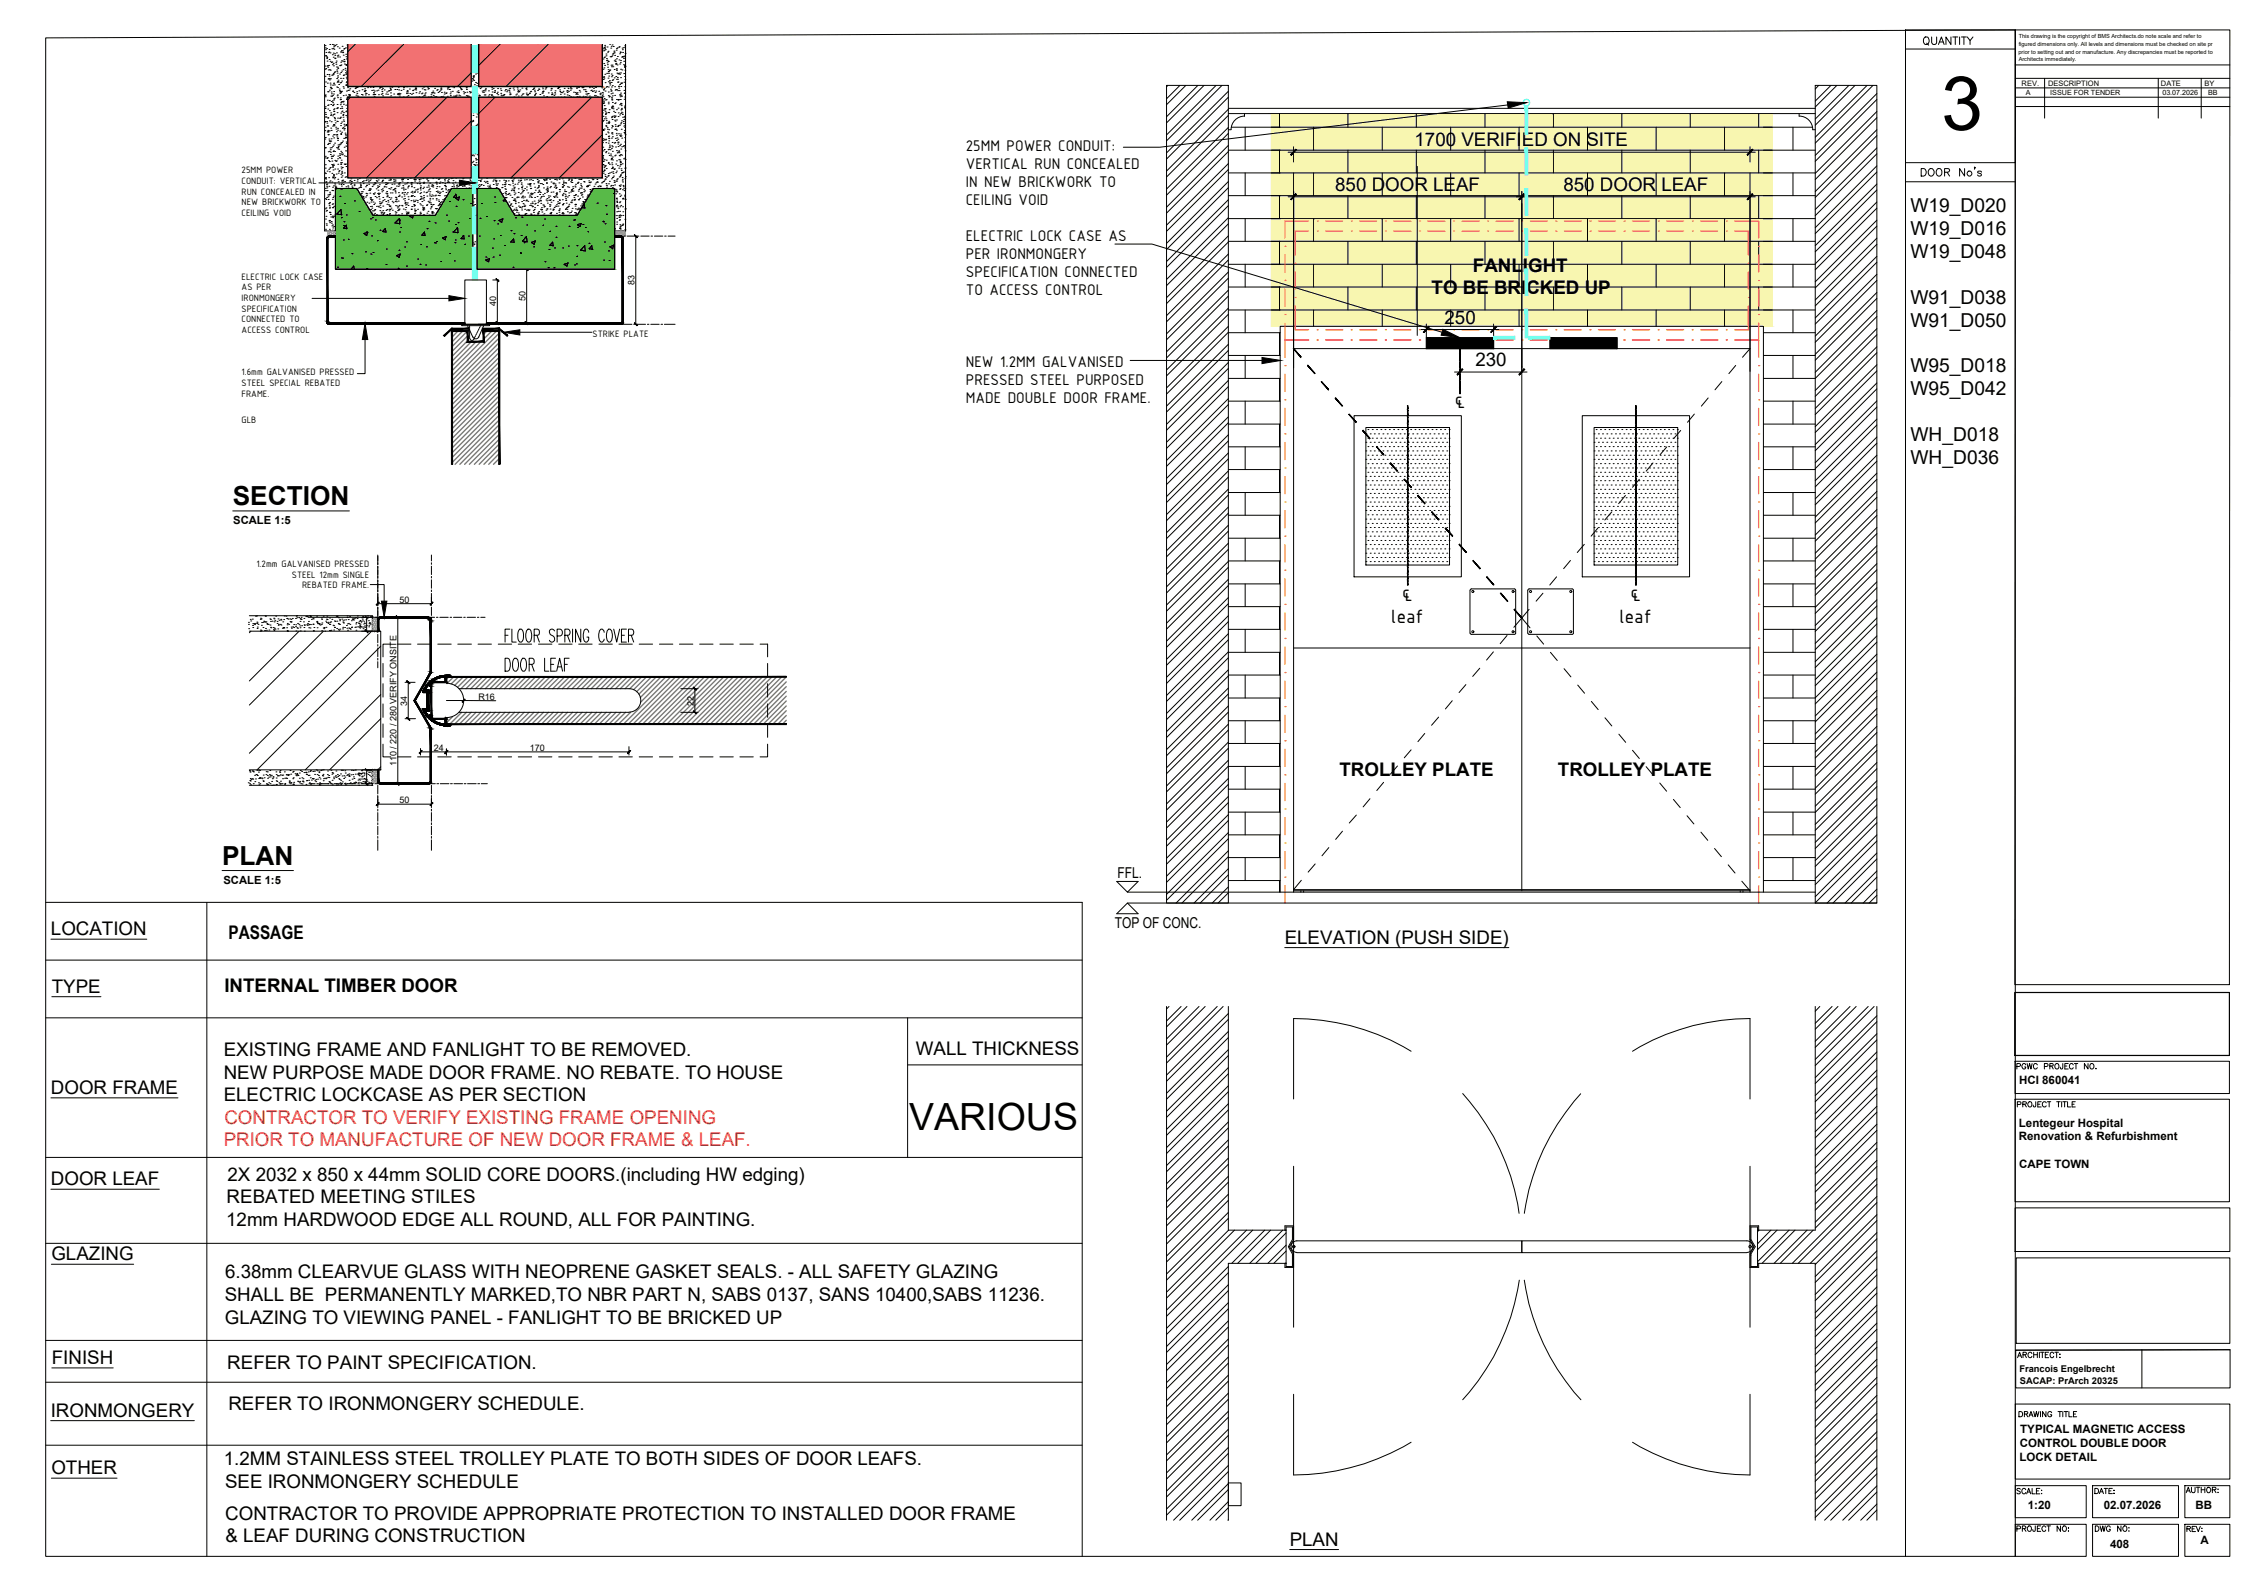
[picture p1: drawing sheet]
<svg xmlns="http://www.w3.org/2000/svg" width="420mm" height="297mm" viewBox="0 0 420 297" stroke-linecap="round" stroke-linejoin="round" font-family="sans-serif">
<defs><g id="words">
<text font-size="14" x="361.5" y="24.2">3</text>
<text font-size="7" x="169.3" y="210.5">VARIOUS</text>
<g font-size="4.9">
<text x="43.3" y="94.1">SECTION</text>
<text x="41.4" y="161.1">PLAN</text>
</g>
<g font-size="3.9">
<text x="271" y="75.9">℄</text>
<text x="261.2" y="111.9">℄</text>
<text x="303.7" y="111.9">℄</text>
<text x="259.1" y="116">leaf</text>
<text x="301.6" y="116">leaf</text>
</g>
<g font-size="3.6">
<text x="355.8" y="39.5">W19_D020</text>
<text x="355.8" y="43.8">W19_D016</text>
<text x="355.8" y="48">W19_D048</text>
<text x="355.8" y="56.5">W91_D038</text>
<text x="355.8" y="60.9">W91_D050</text>
<text x="355.8" y="69.4">W95_D018</text>
<text x="355.8" y="73.6">W95_D042</text>
<text x="355.8" y="82.2">WH_D018</text>
<text x="355.8" y="86.5">WH_D036</text>
</g>
<g font-size="3.5">
<text x="263.4" y="27.2">1700 VERIFIED ON SITE</text>
<text x="248.7" y="35.6">850 DOOR LEAF</text>
<text x="291.2" y="35.6">850 DOOR LEAF</text>
<text x="274.3" y="50.6">FANLIGHT</text>
<text x="266.6" y="54.8">TO BE BRICKED UP</text>
<text x="269" y="60.3">250</text>
<text x="274.8" y="68.2">230</text>
<text x="249.5" y="144.6">TROLLEY PLATE</text>
<text x="290.2" y="144.6">TROLLEY PLATE</text>
<text x="9.5" y="174.2">LOCATION</text>
<text x="42.5" y="174.8">PASSAGE</text>
<text x="239.3" y="175.8">ELEVATION (PUSH SIDE)</text>
<text x="9.7" y="184.9">TYPE</text>
<text x="41.8" y="184.7">INTERNAL TIMBER DOOR</text>
<text x="41.7" y="196.6">EXISTING FRAME AND FANLIGHT TO BE REMOVED.</text>
<text x="170.6" y="196.5">WALL THICKNESS</text>
<text x="9.5" y="203.7">DOOR FRAME</text>
<text x="41.7" y="200.9">NEW PURPOSE MADE DOOR FRAME. NO REBATE. TO HOUSE</text>
<text x="41.7" y="205">ELECTRIC LOCKCASE AS PER SECTION</text>
<text x="9.5" y="220.8">DOOR LEAF</text>
<text x="42.4" y="219.9">2X 2032 x 850 x 44mm SOLID CORE DOORS.(including HW edging)</text>
<text x="42.2" y="224.1">REBATED MEETING STILES</text>
<text x="42.1" y="228.3">12mm HARDWOOD EDGE ALL ROUND, ALL FOR PAINTING.</text>
<text x="9.6" y="234.7">GLAZING</text>
<text x="41.9" y="238.1">6.38mm CLEARVUE GLASS WITH NEOPRENE GASKET SEALS. - ALL SAFETY GLAZING</text>
<text x="41.9" y="242.3">SHALL BE PERMANENTLY MARKED,TO NBR PART N, SABS 0137, SANS 10400,SABS 11236.</text>
<text x="41.9" y="246.5">GLAZING TO VIEWING PANEL - FANLIGHT TO BE BRICKED UP</text>
<text x="9.7" y="254">FINISH</text>
<text x="42.3" y="254.9">REFER TO PAINT SPECIFICATION.</text>
<text x="9.4" y="263.8">IRONMONGERY</text>
<text x="42.5" y="262.7">REFER TO IRONMONGERY SCHEDULE.</text>
<text x="9.6" y="274.6">OTHER</text>
<text x="41.7" y="272.9">1.2MM STAINLESS STEEL TROLLEY PLATE TO BOTH SIDES OF DOOR LEAFS.</text>
<text x="41.9" y="277.1">SEE IRONMONGERY SCHEDULE</text>
<text x="42" y="283">CONTRACTOR TO PROVIDE APPROPRIATE PROTECTION TO INSTALLED DOOR FRAME</text>
<text x="42" y="287.2">&amp; LEAF DURING CONSTRUCTION</text>
<text x="240.2" y="287.9">PLAN</text>
</g>
<g font-size="3.5" fill="#ed1f24">
<text x="41.8" y="209.3">CONTRACTOR TO VERIFY EXISTING FRAME OPENING</text>
<text x="41.7" y="213.5">PRIOR TO MANUFACTURE OF NEW DOOR FRAME &amp; LEAF.</text>
</g>
<g font-size="3.1">
<text x="179.9" y="28.1">25MM POWER CONDUIT:</text>
<text x="179.9" y="31.4">VERTICAL RUN CONCEALED</text>
<text x="179.9" y="34.7">IN NEW BRICKWORK TO</text>
<text x="179.9" y="38.1">CEILING VOID</text>
<text x="179.9" y="44.9">ELECTRIC LOCK CASE AS</text>
<text x="179.9" y="48.2">PER IRONMONGERY</text>
<text x="179.9" y="51.6">SPECIFICATION CONNECTED</text>
<text x="179.9" y="54.9">TO ACCESS CONTROL</text>
<text x="179.9" y="68.4">NEW 1.2MM GALVANISED</text>
<text x="179.9" y="71.8">PRESSED STEEL PURPOSED</text>
<text x="179.9" y="75.1">MADE DOUBLE DOOR FRAME.</text>
</g>
<g font-size="2.8">
<text x="208.2" y="163.4">FFL.</text>
<text x="207.6" y="172.8">TOP OF CONC.</text>
</g>
<g font-size="2.1">
<text x="43.4" y="97.6">SCALE 1:5</text>
<text x="41.6" y="164.6">SCALE 1:5</text>
<text x="376" y="201.9">HCI 860041</text>
<text x="376" y="209.8">Lentegeur Hospital</text>
<text x="376" y="212.4">Renovation &amp; Refurbishment</text>
<text x="376" y="217.5">CAPE TOWN</text>
<text x="376.2" y="269.4">CONTROL DOUBLE DOOR</text>
<text x="376.3" y="266.9">TYPICAL MAGNETIC ACCESS</text>
<text x="376.1" y="272.1">LOCK DETAIL</text>
<text x="377.7" y="281">1:20</text>
<text x="391.8" y="281">02.07.2026</text>
<text x="408.9" y="281">BB</text>
<text x="409.8" y="287.6">A</text>
<text x="393" y="288.2">408</text>
</g>
<g font-size="1.9">
<text x="45" y="32.2">25MM POWER</text>
<text x="45" y="34.2">CONDUIT: VERTICAL</text>
<text x="45" y="36.2">RUN CONCEALED IN</text>
<text x="45" y="38.3">NEW BRICKWORK TO</text>
<text x="45" y="40.2">CEILING VOID</text>
<text x="45" y="52.1">ELECTRIC LOCK CASE</text>
<text x="45" y="54.1">AS PER</text>
<text x="45" y="56.1">IRONMONGERY</text>
<text x="45" y="58.1">SPECIFICATION</text>
<text x="45" y="60.1">CONNECTED TO</text>
<text x="45" y="62.1">ACCESS CONTROL</text>
<text x="110.4" y="62.7">STRIKE PLATE</text>
<text x="45" y="69.9">1.6mm GALVANISED PRESSED</text>
<text x="45" y="71.9">STEEL SPECIAL REBATED</text>
<text x="45" y="73.9">FRAME.</text>
<text x="45" y="78.7">GLB</text>
<text x="47.8" y="105.6">1.2mm GALVANISED PRESSED</text>
<text x="54.4" y="107.6">STEEL 12mm SINGLE</text>
<text x="56.3" y="109.6">REBATED FRAME.</text>
</g>
<g font-size="1.7">
<text x="118.2" y="53.1" transform="rotate(-90 118.2 53.1)">83</text>
<text x="92.4" y="57.1" transform="rotate(-90 92.4 57.1)">40</text>
<text x="97.9" y="56.1" transform="rotate(-90 97.9 56.1)">50</text>
<text x="74.4" y="112.2">50</text>
<text x="68" y="117.2" transform="rotate(-90 68 117.2)">13</text>
<text x="75.8" y="131.4" transform="rotate(-90 75.8 131.4)">34</text>
<text x="89.1" y="130.3">R16</text>
<text x="129.2" y="131.4" transform="rotate(-90 129.2 131.4)">22</text>
<text x="73.8" y="142.7" transform="rotate(-90 73.8 142.7)">110 / 220 / 280 VERIFY ONSITE</text>
<text x="80.8" y="139.8">24</text>
<text x="98.7" y="139.8">170</text>
<text x="68" y="145.7" transform="rotate(-90 68 145.7)">13</text>
<text x="74.4" y="149.5">50</text>
<text x="376.1" y="255.5">Francois Engelbrecht</text>
<text x="376.2" y="257.8">SACAP: PrArch 20325</text>
</g>
<g font-size="1.4">
<text x="376.5" y="16">REV.</text>
<text x="381.4" y="16">DESCRIPTION</text>
<text x="402.5" y="16">DATE</text>
<text x="410.6" y="16">BY</text>
</g>
<g font-size="1.3">
<text x="377.3" y="17.7">A</text>
<text x="381.8" y="17.8">ISSUE FOR TENDER</text>
<text x="402.7" y="17.7">03.07.2026</text>
<text x="411.2" y="17.7">BB</text>
</g>
<g font-size="1">
<text x="375.9" y="10">prior to setting out and or manufacture. Any discrepancies must be reported to</text>
<text x="376" y="7.1">This drawing is the copyright of BMS Architects.do note scale and refer to</text>
<text x="376" y="8.6">figured dimensions only. All levels and dimensions must be checked on site pr</text>
<text x="376" y="11.4">Architects immediately.</text>
</g>
</g></defs>
<!-- layer: 0 -->
<path d="M236.8 21.2l93.3 39.6v-39.6zM236.8 21.2l93.3 39.6h-93.3z" fill="#f8f6b0" stroke="#f8f6b0" stroke-width=".19"/>
<g fill="none" stroke="#000" stroke-width=".19">
<path d="M60.5 8.2v34.8h2M116.5 8.2v34.8h-2M217.3 15.9h11.5v152.3h-11.5zM338.1 15.9h11.4v152.3h-11.4zM228.8 28h109.3M228.8 32.2h109.3M228.8 36.4h109.3M228.8 21.2h109.3M228.8 20.2h109.3M228.8 24.2h.5M229.3 23.7h108.2M231.8 21.2v.5"/>
<path d="M231.8 21.6a2.52 2.52 0 0 0-2.5 2.5M231.9 23.7v4.3M231.9 32.2v4.2M238.3 21.2v2.5M238.3 28v4.2M238.3 36.4v4.3M240.9 32.2v32.7M244.6 23.7v4.3M244.6 32.2v4.2M251 21.2v2.5M251 28v4.2M251 36.4v4.3"/>
<path d="M257.4 23.7v4.3M257.4 32.2v4.2M263.8 21.2v2.5M263.8 28v4.2M263.8 36.4v4.3M263.9 31v31.5M270.2 23.7v4.3M270.2 32.2v4.2M276.6 21.2v2.5M276.6 28v4.2M276.6 36.4v4.3M282.9 23.7v4.3"/>
<path d="M282.9 32.2v4.2M283.4 37.9v3.3M289.3 21.2v2.5M289.3 28v4.2M289.3 36.4v4.3M295.7 23.7v4.3M295.7 32.2v4.2M302 21.2v2.5M302 28v4.2M302 36.4v4.3M308.4 23.7v4.3M308.4 32.2v4.2"/>
<path d="M314.8 21.2v2.5M314.8 28v4.2M314.8 36.4v4.3M321.2 23.7v4.3M321.2 32.2v4.2M325.9 32.2v32.7M327.5 21.2v2.5M327.5 28v4.2M327.5 36.4v4.3M333.9 23.7v4.3M333.9 32.2v4.2M335.1 21.2v.5"/>
<path d="M335.1 21.6a2.52 2.52 0 0 1 2.5 2.5M337.6 24.2h.5M228.8 40.7h109.3M228.8 44.9h109.3M228.8 49.2h109.3M228.8 53.5h109.3M228.8 57.7h109.3M231.9 40.7v4.2M231.9 49.2v4.3M231.9 57.7v4.3M238.3 44.9v4.3M238.3 53.5v4.2"/>
<path d="M244.6 40.7v4.2M244.6 49.2v4.3M244.6 57.7v3.1M251 44.9v4.3M251 53.5v4.2M257.4 40.7v4.2M257.4 49.2v4.3M257.4 57.7v3.1M263.8 44.9v4.3M263.8 53.5v4.2M270.2 40.7v4.2M270.2 49.2v4.3"/>
<path d="M270.2 57.7v3.1M276.6 44.9v4.3M276.6 53.5v4.2M282.9 40.7v4.2M282.9 49.2v4.3M282.9 57.7v3.1M289.3 44.9v4.3M289.3 53.5v4.2M295.7 40.7v4.2M295.7 49.2v4.3M295.7 57.7v3.1M302 44.9v4.3"/>
<path d="M302 53.5v4.2M308.4 40.7v4.2M308.4 49.2v4.3M308.4 57.7v3.1M314.8 44.9v4.3M314.8 53.5v4.2M321.2 40.7v4.2M321.2 49.2v4.3M321.2 57.7v3.1M327.5 44.9v4.3M327.5 53.5v4.2M333.9 40.7v4.2"/>
<path d="M333.9 49.2v4.3M333.9 57.7v4.3M228.8 62h9.6M228.8 66.2h9.6M228.8 70.5h9.6M228.8 74.7h9.6M228.8 79h9.6M231.9 66.2v4.3M231.9 74.7v4.3M238.3 62v4.2M238.3 70.5v4.2M238.3 79v4.2"/>
<path d="M265.6 62.9h12.6v2h-12.6zM288.7 62.9h12.5v2h-12.5zM328.4 62h9.7M328.4 66.2h9.7M328.4 70.5h9.7M328.4 74.7h9.7M328.4 79h9.7M333.9 66.2v4.3M333.9 74.7v4.3M43.3 95.2h21.8M228.8 83.2h9.6M228.8 87.4h9.6"/>
<path d="M228.8 91.7h9.6M228.8 96h9.6M231.9 83.2v4.2M231.9 91.7v4.3M238.3 87.4v4.3M238.3 96v4.2M328.4 83.2h9.7M328.4 87.4h9.7M328.4 91.7h9.7M328.4 96h9.7M333.9 83.2v4.2M333.9 91.7v4.3"/>
<path d="M46.4 117.5h24.5v25.9h-24.5M46.4 114.7h22.9v2.8M72.8 120h-1.5v2.3M74 120h2.5M77.8 120h2.5M81.5 120h2.5M85.3 120h2.5M89 120h2.5M92.8 120h2.5M96.5 120h2.5M100.3 120h2.5M104.1 120h2.5"/>
<path d="M107.8 120h2.5M111.5 120h2.5M115.3 120h2.5M119 120h2.5M122.8 120h2.5M126.5 120h2.5M130.3 120h2.5M134.1 120h2.5M137.8 120h2.5M141.6 120h1.4v2.3M228.8 100.2h9.6M228.8 104.5h9.6"/>
<path d="M228.8 108.7h9.6M228.8 113h9.6M228.8 117.2h9.6M231.9 100.2v4.3M231.9 108.7v4.3M231.9 117.2v4.3M238.3 104.5v4.2M238.3 113v4.2M328.4 100.2h9.7M328.4 104.5h9.7M328.4 108.7h9.7M328.4 113h9.7"/>
<path d="M328.4 117.2h9.7M333.9 100.2v4.3M333.9 108.7v4.3M333.9 117.2v4.3M71.3 138.6v2.4h1.5M71.3 123.6v2.5M71.3 127.3v2.5M71.3 131.1v2.5M71.3 134.8v2.5M80.3 125.3l-3 5.2 3 5.2M143 138.6v2.4h-1.4M143 123.6v2.5"/>
<path d="M143 127.3v2.5M143 131.1v2.5M143 134.8v2.5M228.8 121.5h9.6M228.8 125.7h9.6M228.8 130h9.6M228.8 134.2h9.6M228.8 138.5h9.6M231.9 125.7v4.3M231.9 134.2v4.3M238.3 121.5v4.2M238.3 130v4.2"/>
<path d="M238.3 138.5v4.2M328.4 121.5h9.7M328.4 125.7h9.7M328.4 130h9.7M328.4 134.2h9.7M328.4 138.5h9.7M333.9 125.7v4.3M333.9 134.2v4.3M69.3 143.4v2.8h-22.9M74 141h2.5M77.8 141h2.5M81.5 141h2.5"/>
<path d="M85.3 141h2.5M89 141h2.5M92.8 141h2.5M96.5 141h2.5M100.3 141h2.5M104.1 141h2.5M107.8 141h2.5M111.5 141h2.5M115.3 141h2.5M119 141h2.5M122.8 141h2.5M126.5 141h2.5"/>
<path d="M130.3 141h2.5M134.1 141h2.5M137.8 141h2.5M228.8 142.7h9.6M228.8 147h9.6M228.8 151.2h9.6M228.8 155.5h9.6M228.8 159.7h9.6M231.9 142.7v4.3M231.9 151.2v4.3M231.9 159.7v4.3M238.3 147v4.2"/>
<path d="M238.3 155.5v4.2M328.4 142.7h9.7M328.4 147h9.7M328.4 151.2h9.7M328.4 155.5h9.7M328.4 159.7h9.7M333.9 142.7v4.3M333.9 151.2v4.3M333.9 159.7v4.3M8.5 168h193v121.8M8.5 178.8h193M9.5 174.9h17.8"/>
<path d="M38.5 168v121.8M41.4 162.1h13.3M208 164.2h4l-2 1.9zM208 170.2l2-2 2 2zM210 168.2h139.5M210 166.1h128.1M228.8 164h9.6M238.3 164v2.1M328.4 164h9.7M8.5 189.6h193M9.7 185.6h9.1M169 198.3h32.5"/>
<path d="M169 189.6v25.9M217.3 187.4v95.7M228.8 187.4v41.7h10.7v6.2h-10.7v47.8M338.1 187.4v41.7h-10.8v6.2h10.8v47.8M349.5 187.4v95.7M375.2 184.9h40v11.7h-40zM375.2 184.8h40v11.7h-40zM8.5 215.5h193M9.5 204.5h23.6M8.5 231.5h193M9.5 221.5h20.2M9.6 235.4h15.3"/>
<path d="M239.3 228.3h1.6v2.6l-.7 1.3 .7 1.3v2.5h-1.6v-.7h.2v.6h1.2v-2.4l-.8-1.3 .8-1.4v-2.3h-1.2v.6h-.2zM325.9 228.3h1.6v.8h-.2v-.6h-1.2v2.3l.8 1.4-.8 1.3v2.4h1.2v-.6h.2v.7h-1.6v-2.5l.7-1.3-.7-1.3zM375.3 224.9h40v8.2h-40zM375.5 234.3h39.8v15.9h-39.8zM8.5 257.4h193M8.5 249.6h193M9.7 254.7h11.4M8.5 269.1h193M9.4 264.6h26.8M9.6 275.3h12.2M228.8 276.2h2.3v4.2h-2.3z"/>
<circle cx="240.9" cy="232.2" r=".23"/>
<circle cx="325.9" cy="232.2" r=".23"/>
</g>
<!-- layer: A_1_TITLE-SHEET -->
<g fill="none" stroke="#000" stroke-width=".19">
<path d="M8.5 7.1l366.8-1.5v284.2h-366.8zM354.9 5.6h20.4v24.7h-20.4zM354.9 9.1h20.4M375.3 5.6h40l-.1 177.8h-40zM375.3 12.1h40M375.3 14.6h40M375.5 18.1h39.8M375.5 16.4h39.8M375.5 19.8h39.8M380.8 14.6v7.4M402 14.6v7.4M410 14.6v7.4"/>
<path d="M354.9 30.3v259.5M354.9 33.9h20.4M375.3 197.6h39.9v6.1h-39.9zM375.3 204.7h39.9v19.1h-39.9zM375.4 251.4h39.9v7.1h-39.9zM375.8 252.8l.3-1 .4 1M375.9 252.5h.5M376.8 252.3h.5l.1-.4-.6-.1v1M377.1 252.3l.3 .5M378.4 252.1a.37 .37 0 0 0-.4-.3 .37 .37 0 0 0-.3 .4v.3a.37 .37 0 0 0 .3 .3 .37 .37 0 0 0 .4-.2M378.8 251.8v1M378.8 252.3h.6"/>
<path d="M379.4 251.8v1M379.8 251.8v1M380 251.8h.7M380.4 251.8v1M380.9 252.3h.4M381.6 251.8h-.7v1h.7M382.5 252.1l-.1-.2a.47 .47 0 0 0-.6 .4 .47 .47 0 0 0 .6 .5l.1-.2M382.7 251.8h.7M383 251.8v1M383.6 252.2h.1zM383.6 252.8h.1zM398.9 251.4v7.1"/>
<path d="M415.3 251.4h-39.9M375.3 261.5h40v13.9h-40zM375.3 276.7h13.2v5.9h-13.2zM389.7 276.7h16v5.9h-16zM406.9 276.7h8.4v5.9h-8.4zM375.3 283.9h13.2v5.9h-13.2zM389.7 283.9h16v5.9h-16zM406.9 283.9h8.4v5.9h-8.4z"/>
</g>
<!-- layer: 001-Text_Title Block -->
<g fill="none" stroke="#000" stroke-width=".19">
<path d="M375.6 198.6l.7-.1v-.4h-.7v1M377.3 198.3a.37 .37 0 0 0-.4-.2 .37 .37 0 0 0-.3 .3v.3a.36 .36 0 0 0 .3 .4 .36 .36 0 0 0 .4-.4h-.2M377.5 198.1l.2 1 .3-1 .2 1 .3-1M379.4 198.3a.37 .37 0 0 0-.4-.2 .37 .37 0 0 0-.3 .3v.3a.37 .37 0 0 0 .3 .4 .37 .37 0 0 0 .4-.3M380.7 198.6l.6-.1 .1-.4h-.7v1M381.8 198.5h.5l.1-.4h-.6v1M382.1 198.5l.3 .6M382.8 198.2l.1-.1a.47 .47 0 0 1 .6 .5 .47 .47 0 0 1-.6 .4l-.2-.3zM384.2 198.1l-.1 .9h-.3l-.1-.3M384.6 198.5h.3M385.2 198.1h-.6v1h.6M386.1 198.3a.37 .37 0 0 0-.4-.2 .37 .37 0 0 0-.3 .3v.3a.37 .37 0 0 0 .3 .4 .37 .37 0 0 0 .4-.3"/>
<path d="M386.3 198.1h.7M386.6 198.1v1M388.9 198.1v1l-.7-1v1M389.4 198.1a.48 .48 0 0 1 .6 .5 .48 .48 0 0 1-.6 .4l-.2-.3zM390.4 199v.1zM375.7 205.7l.6-.1v-.3l-.6-.1v.9M376.7 205.6h.7v-.3l-.7-.1v.9M377.1 205.6l.3 .5M379.1 205.2v.7a.24 .24 0 0 1-.3 .2 .24 .24 0 0 1-.1-.3M379.5 205.6h.4M380.2 205.2h-.7v.9h.7M381.1 205.4a.42 .42 0 0 0-.6 0 .42 .42 0 0 0 0 .6 .42 .42 0 0 0 .6-.1"/>
<path d="M381.3 205.2h.6M381.6 205.2v.9M383 205.2h.7M383.4 205.2v.9M384 205.2v.9M384.2 205.2h.7M384.5 205.2v.9M385.1 205.2v.9h.6M385.9 205.6h.4M386.5 205.2h-.6v.9h.6M376 262.9h.3a.51 .51 0 0 1 .4 .5 .51 .51 0 0 1-.4 .4h-.3zM376.3 277.4l-.3-.2-.4 .2 .1 .2 .5 .2v.4h-.4l-.2-.2"/>
<path d="M377 263.3h.6v-.3l-.6-.1v.9M377.3 277.4a.37 .37 0 0 0-.4-.2 .37 .37 0 0 0-.3 .4v.2a.37 .37 0 0 0 .3 .4 .37 .37 0 0 0 .4-.3M377.4 263.3l.3 .5M377.4 278.2l.4-1 .4 1M377.6 277.9h.5M377.9 263.8l.3-.9 .4 .9M378 263.5h.5M378.5 277.2v1h.6M378.8 262.9l.2 .9 .3-.9 .2 .9 .2-.9M379.3 277.7h.3M379.9 277.2h-.6v1h.6M380 262.9v.9"/>
<path d="M380.2 277.5h.1M380.2 278.1h.1M381 262.9v.9l-.6-.9v.9M382.1 263.1a.42 .42 0 0 0-.6 0 .42 .42 0 0 0 0 .6 .42 .42 0 0 0 .6-.1v-.1h-.3M383.3 262.9h.7M383.6 262.9v.9M384.2 262.9v.9M384.4 262.9h.7M384.8 262.9v.9M385.3 262.9v.9h.6M386.2 263.3h.3M386.8 262.9h-.6v.9h.6"/>
<path d="M390.1 277.2h.4a.51 .51 0 0 1 .3 .5 .51 .51 0 0 1-.3 .5h-.4zM391 278.2l.4-1 .4 1M391.2 277.8h.4M391.9 277.2h.6M392.2 277.2v1M392.8 277.7h.3M393.4 277.2h-.6v1h.6M393.7 277.6h.1zM393.7 278.1h.1zM407.2 278l.3-1 .4 1M407.3 277.7h.5M408.1 277v.7l.3 .3 .4-.2v-.8"/>
<path d="M409.1 277h.6M409.4 277v1M410 277v1M410 277.4h.6M410.6 277v1M411.1 277a.48 .48 0 0 1 .7 .5 .48 .48 0 0 1-.7 .4l-.1-.3zM412 277.4h.6l.1-.3-.7-.1v1M412.4 277.4l.3 .6M413.1 277.3h.1M413.1 277.9h.1M375.6 284.7h.6l.1-.4-.7-.1v1M376.6 284.7l.6-.1 .1-.2-.2-.2h-.5v1"/>
<path d="M377 284.7l.3 .5M377.6 284.4a.37 .37 0 0 1 .4-.2 .37 .37 0 0 1 .3 .4v.2a.38 .38 0 0 1-.3 .4 .38 .38 0 0 1-.4-.4zM379.1 284.2l-.1 .9h-.3l-.1-.3M379.4 284.7h.4M380.1 284.2h-.7v1h.7M381 284.4a.37 .37 0 0 0-.4-.2 .37 .37 0 0 0-.3 .4v.2a.37 .37 0 0 0 .3 .4 .37 .37 0 0 0 .4-.3M381.2 284.2h.7M381.6 284.2v1M383.8 284.2v1l-.7-1v1M384.4 284.2a.49 .49 0 0 1 .5 .5 .49 .49 0 0 1-.6 .4 .58 .58 0 0 1 .1-.9zM385.2 284.5h.1M385.2 285.1h.1"/>
<path d="M390.2 284.2h.4a.54 .54 0 0 1 .3 .5 .54 .54 0 0 1-.3 .5h-.4zM391.1 284.2l.3 1 .2-1 .2 1 .3-1M393 284.4a.37 .37 0 0 0-.4-.2 .37 .37 0 0 0-.3 .4v.2a.36 .36 0 0 0 .4 .4 .36 .36 0 0 0 .3-.4h-.2M395 284.2v1l-.6-1v1M395.6 284.2a.47 .47 0 0 1 .5 .5 .47 .47 0 0 1-.5 .4l-.2-.3zM396.5 284.5h.1M396.5 285.1h.1M407.3 284.7h.5l.2-.3-.3-.1h-.4v.9M407.6 284.7l.4 .5M408.3 284.7h.3M408.9 284.3h-.6v.9h.6M409 284.3l.4 .9 .4-.9"/>
<path d="M410.1 284.6h.1M410.1 285.1h.1"/>
<circle cx="378.1" cy="205.6" r=".45"/>
</g>
<!-- layer: 1TITLE -->
<g fill="none" stroke="#000" stroke-width=".19">
<path d="M358.5 6.9a.68 .68 0 0 1 .8 .3 .68 .68 0 0 1-.1 .9 .63 .63 0 0 1-.9-.1 .63 .63 0 0 1 .1-.9zM358.8 8l.4 .4M359.7 6.9v1a.47 .47 0 0 0 .5 .4 .47 .47 0 0 0 .5-.4v-1M361 8.3l.6-1.4 .5 1.4M361.2 7.8h.7M363.3 6.9v1.4l-.9-1.4v1.4M363.7 6.9h.9M364.2 6.9v1.4M365 6.9v1.4M365.3 6.9h.9M365.8 6.9v1.4M366.4 6.9l.5 .7v.7"/>
<path d="M367.5 6.9l-.6 .7M357.8 31.4h.5a.74 .74 0 0 1 .5 .7 .74 .74 0 0 1-.5 .7h-.5zM359.2 31.6l.2-.2a.66 .66 0 0 1 .8 .7 .66 .66 0 0 1-.8 .6l-.3-.5zM360.8 31.4a.71 .71 0 0 1 .9 .5 .71 .71 0 0 1-.4 .9 .76 .76 0 0 1-.7-.5 .76 .76 0 0 1 .2-.9zM362.2 32.1l.8-.1 .1-.2-.1-.4h-.8v1.4M362.6 32.1l.5 .7M365.9 31.4v1.4l-.9-1.4v1.4M367.8 31.2l-.1 .1v-.2l.1 .2-.1 .2M369 32.1a.4 .4 0 0 0-.3-.3 .4 .4 0 0 0-.4 .3l.7 .3v.2a.4 .4 0 0 1-.3 .2 .4 .4 0 0 1-.4-.2"/>
<circle cx="366.8" cy="32.3" r=".45"/>
</g>
<!-- layer: A_0_DIM-20 -->
<path d="M238.4 166.1v-105.3h90v105.3M240.9 166.1v-101.2h85v101.2" fill="none" stroke="#000" stroke-width=".19"/>
<!-- layer: A_7_WINDOW-REF-50 -->
<g fill="none" stroke="#ff870f" stroke-width=".25">
<path d="M239.3 45.9h.1M239.3 52.2h.1M239.3 58.6h.1M239.3 47.5v3.2M239.3 53.8v3.2M241.2 49.1h.1M241.2 55.4h.1M241.2 57v4.4h2.5M241.2 50.7v3.1M243.7 41.2h-4.4v3.1M243.7 43h-2.5v4.5M245.3 41.2h.1"/>
<path d="M245.3 43h.1M246.9 41.2h3.2M246.9 43h3.2M251.7 41.2h.1M251.7 43h.1M253.2 41.2h3.2M253.2 43h3.2M258 41.2h.1M258 43h.1M259.6 41.2h3.2M259.6 43h3.2M264.4 41.2h.1"/>
<path d="M264.4 43h.1M265.9 41.2h3.2M265.9 43h3.2M270.7 41.2h.1M270.7 43h.1M272.3 41.2h3.2M272.3 43h3.2M277.1 41.2h.1M277.1 43h.1M278.6 41.2h3.2M278.6 43h3.2M283.4 41.2h.1"/>
<path d="M283.4 43h.1M285 41.2h3.2M285 43h3.2M289.8 41.2h.1M289.8 43h.1M291.3 41.2h3.2M291.3 43h3.2M296.1 41.2h.1M296.1 43h.1M297.7 41.2h3.2M297.7 43h3.2M302.5 41.2h.1"/>
<path d="M302.5 43h.1M304 41.2h3.2M304 43h3.2M308.8 41.2h.1M308.8 43h.1M310.4 41.2h3.2M310.4 43h3.2M315.2 41.2h.1M315.2 43h.1M316.7 41.2h3.2M316.7 43h3.2M321.5 41.2h.1"/>
<path d="M321.5 43h.1M323.1 43h2.5v4.5M323.1 41.2h4.4v3.1M325.6 55.4h.1M325.6 49.1h.1M325.6 50.7v3.1M325.6 57v4.4h-2.5M327.5 58.6h.1M327.5 52.2h.1M327.5 45.9h.1M327.5 47.5v3.2M327.5 53.8v3.2"/>
<path d="M239.3 74.5h.1M239.3 68.1h.1M239.3 60.2v3.1h4.4h-4.4v3.2M239.3 69.7v3.2M239.3 76.1v3.1M245.3 63.3h.1M245.3 61.4h.1M246.9 63.3h3.2M246.9 61.4h3.2M251.7 63.3h.1M251.7 61.4h.1M253.2 63.3h3.2"/>
<path d="M253.2 61.4h3.2M258 63.3h.1M258 61.4h.1M259.6 63.3h3.2M259.6 61.4h3.2M264.4 63.3h.1M264.4 61.4h.1M265.9 63.3h3.2M265.9 61.4h3.2M270.7 63.3h.1M270.7 61.4h.1M272.3 63.3h3.2"/>
<path d="M272.3 61.4h3.2M277.1 63.3h.1M277.1 61.4h.1M278.6 63.3h3.2M278.6 61.4h3.2M283.4 63.3h.1M283.4 61.4h.1M285 63.3h3.2M285 61.4h3.2M289.8 63.3h.1M289.8 61.4h.1M291.3 63.3h3.2"/>
<path d="M291.3 61.4h3.2M296.1 63.3h.1M296.1 61.4h.1M297.7 63.3h3.2M297.7 61.4h3.2M302.5 63.3h.1M302.5 61.4h.1M304 63.3h3.2M304 61.4h3.2M308.8 63.3h.1M308.8 61.4h.1M310.4 63.3h3.2"/>
<path d="M310.4 61.4h3.2M315.2 63.3h.1M315.2 61.4h.1M316.7 63.3h3.2M316.7 61.4h3.2M321.5 63.3h.1M321.5 61.4h.1M327.5 60.2v3.1h-4.4h4.4v3.2M327.5 68.1h.1M327.5 74.5h.1M327.5 69.7v3.2M327.5 76.1v3.1"/>
<path d="M239.3 99.9h.1M239.3 93.5h.1M239.3 87.2h.1M239.3 80.8h.1M239.3 82.4v3.2M239.3 88.8v3.1M239.3 95.1v3.2M327.5 80.8h.1M327.5 87.2h.1M327.5 93.5h.1M327.5 99.9h.1M327.5 82.4v3.2"/>
<path d="M327.5 88.8v3.1M327.5 95.1v3.2M239.3 118.9h.1M239.3 112.6h.1M239.3 106.2h.1M239.3 101.5v3.1M239.3 107.8v3.2M239.3 114.2v3.1M327.5 106.2h.1M327.5 112.6h.1M327.5 118.9h.1M327.5 101.5v3.1"/>
<path d="M327.5 107.8v3.2M327.5 114.2v3.1M239.3 138h.1M239.3 131.6h.1M239.3 125.3h.1M239.3 120.5v3.2M239.3 126.9v3.1M239.3 133.2v3.2M239.3 139.6v3.1M327.5 125.3h.1M327.5 131.6h.1M327.5 138h.1"/>
<path d="M327.5 120.5v3.2M327.5 126.9v3.1M327.5 133.2v3.2M327.5 139.6v3.1M239.3 157h.1M239.3 150.7h.1M239.3 144.3h.1M239.3 145.9v3.2M239.3 152.3v3.1M239.3 158.6v3.2M327.5 144.3h.1M327.5 150.7h.1"/>
<path d="M327.5 157h.1M327.5 145.9v3.2M327.5 152.3v3.1M327.5 158.6v3.2M239.3 163.4h.1M239.3 165v3.2M327.5 163.4h.1M327.5 165v3.2"/>
</g>
<!-- layer: MQ Grids Structural -->
<g fill="none" stroke="#000" stroke-width=".19">
<path d="M89.1 44h1.5M90.9 44h.3M91.5 44h1.6M93.4 44h.4M94.1 44h1.6M96 44h.3M96.6 44h1.6M98.5 44h.3M99.1 44h1.6M114.5 44h1.3M116.2 44h.3M116.8 44h1.6"/>
<path d="M118.7 44h.3M119.3 44h1.6M121.2 44h.3M121.9 44h1.5M123.8 44h.3M124.4 44h1.3M89.1 60.4h1.5M90.9 60.4h.3M91.5 60.4h1.6M93.4 60.4h.4M94.1 60.4h1.6M96 60.4h.3"/>
<path d="M96.6 60.4h1.6M98.5 60.4h.3M99.1 60.4h1.6M115.7 60.4h2M118 60.4h.3M118.7 60.4h1.5M120.6 60.4h.3M121.2 60.4h1.6M123.1 60.4h.3M123.7 60.4h2M271.9 73.3h.1M315.6 77.1l-1.3 1.5"/>
<path d="M318.1 74.1l-1.2 1.5M320.7 71.1l-1.3 1.5M323.3 68.1l-1.3 1.5M325.9 64.9l-1.4 1.6M297.6 98.3l-1.3 1.6M300.2 95.3l-1.3 1.5M302.7 92.3l-1.2 1.5M305.3 89.3l-1.3 1.4M307.8 86.2l-1.2 1.5M310.4 83.2l-1.2 1.5M313 80.2l-1.3 1.5M57.4 115h13.4"/>
<path d="M67.4 117.5h3.4M70.4 103.4v1.8M70.4 105.4v2.3M70.4 108v2.3M70.4 110.5v2.3M70.4 113.1v2.2M70.4 115.6v1.6M70.4 117.5v.3M70.4 118.1v1.6M71.1 115h.3M71.8 115h1.5M73.7 115h.3"/>
<path d="M74.3 115h1.6M76.2 115h.3M76.8 115h1.6M78.7 115h.3M79.4 115h1.5M80.3 103.4v1.1M80.3 104.8v.3M80.3 105.4v1.6M80.3 107.3v.3M80.3 108v1.5M80.3 109.9v.3M80.3 110.5v1.6"/>
<path d="M80.3 112.4v.3M80.3 113.1v1.5M80.3 115v.3M80.3 115.6v1.6M80.3 117.5v.3M80.3 118.1v1.6M81.3 115h.3M81.9 115h1.6M83.8 115h.3M84.5 115h1.5M86.4 115h.3M87 115h1.6"/>
<path d="M88.9 115h.3M89.5 115h.8M262.1 109h.1M280.7 118.3l-1.3 1.6M283.4 115.1l-1.5 1.7M283.5 115.1h-.1M284.8 113.5l-1.4 1.6 1.5 1.8M286.2 118.4l1.3 1.6M287.4 110.5l-1.3 1.5M289.9 107.4l-1.3 1.6M292.5 104.4l-1.3 1.5M295.1 101.4l-1.3 1.5"/>
<path d="M304.6 109h.1M70.4 120v.3M70.4 120.7v1.6M70.4 122.6v.3M70.4 123.2v1.2M80.3 120v.3M80.3 120.7v1.6M80.3 122.6v.3M80.3 123.2v1.2M262.8 139.6l-1.3 1.5M265.3 136.6l-1.2 1.5M267.9 133.5l-1.3 1.6"/>
<path d="M270.5 130.5l-1.3 1.5M273 127.5l-1.3 1.5M275.6 124.4l-1.3 1.6M278.1 121.4l-1.2 1.5M288.8 121.5l1.2 1.5M291.3 124.5l1.3 1.6M293.8 127.6l1.3 1.5M296.4 130.6l1.2 1.6M298.9 133.7l1.3 1.5M301.5 136.7l1.3 1.5M304 139.7l1.3 1.6M57.5 146h1.2"/>
<path d="M59 146h.3M59.6 146h1.6M61.6 146h.2M62.2 146h1.6M64.1 146h.3M64.7 146h1.6M66.6 146h.3M67.3 146h1.5M67.5 143.4h3.5M69.2 146h.3M69.8 146h1.2M70.4 143.4v1.9"/>
<path d="M70.4 145.6v.3M70.4 146.2v1.7M70.4 148.2v.3M70.4 148.8v1.6M70.4 150.7v.3M70.4 151.3v1.6M70.4 153.2v.4M70.4 153.9v1.6M70.4 155.8v.3M70.4 156.4v2M80 146h1.1M80.3 143.4v1.9"/>
<path d="M80.3 145.6v.3M80.3 146.2v1.7M80.3 148.2v.3M80.3 148.8v1.6M80.3 150.7v.3M80.3 151.3v1.6M80.3 153.2v.4M80.3 153.9v1.6M80.3 155.8v.3M80.3 156.4v2M81.4 146h.3M82 146h1.6"/>
<path d="M83.9 146h.3M84.5 146h1.6M86.4 146h.4M87.1 146h1.6M89 146h.3M89.6 146h1.2M247.5 157.8l-1.3 1.6M250 154.8l-1.2 1.5M252.6 151.8l-1.3 1.5M255.1 148.7l-1.2 1.6M257.7 145.7l-1.3 1.5M260.3 142.6l-1.3 1.6"/>
<path d="M306.6 142.8l1.2 1.5M309.1 145.8l1.3 1.5M311.7 148.9l1.2 1.5M314.2 151.9l1.3 1.5M316.8 155l1.3 1.5M319.3 158l1.3 1.5M242.4 163.9l-1.5 1.8M244.9 160.9l-1.3 1.5M321.9 161.1l1.2 1.5M324.4 164.1l1.5 1.8"/>
</g>
<!-- layer: A_3_DOOR-1-HANDLE -->
<g fill="none" stroke="#000" stroke-width=".19">
<path d="M273.8 109.9v8M273.8 117.9l.2 .2M274 109.7h8M274 118.1h8M274 109.7l-.2 .2M282 109.7l.3 .2M282.3 117.9l-.3 .2M282.3 109.9v8M284.5 109.9v8M284.6 117.9l.2 .2M284.8 109.7h8M284.8 118.1h8"/>
<path d="M284.8 109.7l-.2 .2M292.8 109.7l.2 .2M293 117.9l-.2 .2M293 109.9v8"/>
<circle cx="274.3" cy="117.7" r=".19"/>
<circle cx="274.3" cy="110.2" r=".19"/>
<circle cx="281.8" cy="110.2" r=".19"/>
<circle cx="281.8" cy="117.7" r=".19"/>
<circle cx="285.1" cy="117.7" r=".19"/>
<circle cx="285.1" cy="110.2" r=".19"/>
<circle cx="292.5" cy="117.7" r=".19"/>
<circle cx="292.5" cy="110.2" r=".19"/>
</g>
<!-- layer: A_7_WINDOW-REF-50 -->
<path d="M283.4 64.9v101M83.2 127.2a3.2 3.2 0 0 1 3.2 3.2 3.2 3.2 0 0 1-3.2 3.2M85.5 128.3h31.7a2.18 2.18 0 0 1 2.1 2.1 2.18 2.18 0 0 1-2.1 2.2M85.5 132.7h31.6M240.9 120.7h85M240.9 165.9h85M240.9 165.7h85" fill="none" stroke="#000" stroke-width=".19"/>
<!-- layer: A_1_TITLE-1 -->
<path d="M280.8 19.5l-64.8 7.9h-6.8M59.4 34.1h26.2M58.1 55.6h25.5M207.6 45.5h6.9l54.1 16.4M68 63.2v6.4h-1.5M96.8 61.9h13.4M210.5 67.1h24.5M69 108.9h2.5v3.1M239.3 176.5h41.7M240.2 288.6h9.1" fill="none" stroke="#000" stroke-width=".19"/>
<!-- layer: $0$New_Dimensioning - General -->
<path d="M242.3 165.9v.2M242.8 165.9v.2M324.1 165.9v.2M324.6 165.9v.2" fill="none" stroke="#000" stroke-width=".19"/>
<!-- layer: 0 DOOR TAG COLOURS -->
<g fill="none" stroke="#000" stroke-width=".19">
<path d="M254.8 80h.1M255.6 80h.1M256.4 80h.1M257.2 80h.1M257.9 80h.1M258.7 80h.1M259.5 80h.1M260.3 80h.1M261.1 80h.1M261.9 80h.1M262.7 80h.1M263.5 80h.1"/>
<path d="M264.3 80h.1M265.1 80h.1M265.9 80h.1M266.7 80h.1M267.5 80h.1M268.3 80h.1M269.1 80h.1M269.9 80h.1M297.3 80h.1M298.1 80h.1M298.9 80h.1M299.7 80h.1"/>
<path d="M300.4 80h.1M301.2 80h.1M302 80h.1M302.9 80h.1M303.6 80h.1M304.4 80h.1M305.2 80h.1M306 80h.1M306.8 80h.1M307.6 80h.1M308.4 80h.1M309.2 80h.1"/>
<path d="M310 80h.1M310.8 80h.1M311.6 80h.1M312.4 80h.1M254.4 80.8h.1M254.4 82.4h.1M254.4 84h.1M254.4 85.5h.1M254.4 87.2h.1M254.4 88.7h.1M254.4 90.3h.1M254.4 91.9h.1"/>
<path d="M254.4 93.5h.1M254.4 95.1h.1M254.4 96.7h.1M254.4 98.2h.1M254.4 99.9h.1M254.8 81.6h.1M254.8 83.2h.1M254.8 84.8h.1M254.8 86.3h.1M254.8 88h.1M254.8 89.5h.1M254.8 91.1h.1"/>
<path d="M254.8 92.7h.1M254.8 94.3h.1M254.8 95.9h.1M254.8 97.5h.1M254.8 99h.1M255.2 80.8h.1M255.2 82.4h.1M255.2 84h.1M255.2 85.5h.1M255.2 87.2h.1M255.2 88.7h.1M255.2 90.3h.1"/>
<path d="M255.2 91.9h.1M255.2 93.5h.1M255.2 95.1h.1M255.2 96.7h.1M255.2 98.2h.1M255.2 99.9h.1M255.6 81.6h.1M255.6 83.2h.1M255.6 84.8h.1M255.6 86.3h.1M255.6 88h.1M255.6 89.5h.1"/>
<path d="M255.6 91.1h.1M255.6 92.7h.1M255.6 94.3h.1M255.6 95.9h.1M255.6 97.5h.1M255.6 99h.1M255.9 80.8h.1M255.9 82.4h.1M255.9 84h.1M255.9 85.5h.1M255.9 87.2h.1M255.9 88.7h.1"/>
<path d="M255.9 90.3h.1M255.9 91.9h.1M255.9 93.5h.1M255.9 95.1h.1M255.9 96.7h.1M255.9 98.2h.1M255.9 99.9h.1M256.4 81.6h.1M256.4 83.2h.1M256.4 84.8h.1M256.4 86.3h.1M256.4 88h.1"/>
<path d="M256.4 89.5h.1M256.4 91.1h.1M256.4 92.7h.1M256.4 94.3h.1M256.4 95.9h.1M256.4 97.5h.1M256.4 99h.1M256.8 80.8h.1M256.8 82.4h.1M256.8 84h.1M256.8 85.5h.1M256.8 87.2h.1"/>
<path d="M256.8 88.7h.1M256.8 90.3h.1M256.8 91.9h.1M256.8 93.5h.1M256.8 95.1h.1M256.8 96.7h.1M256.8 98.2h.1M256.8 99.9h.1M257.2 81.6h.1M257.2 83.2h.1M257.2 84.8h.1M257.2 86.3h.1"/>
<path d="M257.2 88h.1M257.2 89.5h.1M257.2 91.1h.1M257.2 92.7h.1M257.2 94.3h.1M257.2 95.9h.1M257.2 97.5h.1M257.2 99h.1M257.6 80.8h.1M257.6 82.4h.1M257.6 84h.1M257.6 85.5h.1"/>
<path d="M257.6 87.2h.1M257.6 88.7h.1M257.6 90.3h.1M257.6 91.9h.1M257.6 93.5h.1M257.6 95.1h.1M257.6 96.7h.1M257.6 98.2h.1M257.6 99.9h.1M257.9 81.6h.1M257.9 83.2h.1M257.9 84.8h.1"/>
<path d="M257.9 86.3h.1M257.9 88h.1M257.9 89.5h.1M257.9 91.1h.1M257.9 92.7h.1M257.9 94.3h.1M257.9 95.9h.1M257.9 97.5h.1M257.9 99h.1M258.4 80.8h.1M258.4 82.4h.1M258.4 84h.1"/>
<path d="M258.4 85.5h.1M258.4 87.2h.1M258.4 88.7h.1M258.4 90.3h.1M258.4 91.9h.1M258.4 93.5h.1M258.4 95.1h.1M258.4 96.7h.1M258.4 98.2h.1M258.4 99.9h.1M258.7 81.6h.1M258.7 83.2h.1"/>
<path d="M258.7 84.8h.1M258.7 86.3h.1M258.7 88h.1M258.7 89.5h.1M258.7 91.1h.1M258.7 92.7h.1M258.7 94.3h.1M258.7 95.9h.1M258.7 97.5h.1M258.7 99h.1M259.1 80.8h.1M259.1 82.4h.1"/>
<path d="M259.1 84h.1M259.1 85.5h.1M259.1 87.2h.1M259.1 88.7h.1M259.1 90.3h.1M259.1 91.9h.1M259.1 93.5h.1M259.1 95.1h.1M259.1 96.7h.1M259.1 98.2h.1M259.1 99.9h.1M259.5 81.6h.1"/>
<path d="M259.5 83.2h.1M259.5 84.8h.1M259.5 86.3h.1M259.5 88h.1M259.5 89.5h.1M259.5 91.1h.1M259.5 92.7h.1M259.5 94.3h.1M259.5 95.9h.1M259.5 97.5h.1M259.5 99h.1M259.9 80.8h.1"/>
<path d="M259.9 82.4h.1M259.9 84h.1M259.9 85.5h.1M259.9 87.2h.1M259.9 88.7h.1M259.9 90.3h.1M259.9 91.9h.1M259.9 93.5h.1M259.9 95.1h.1M259.9 96.7h.1M259.9 98.2h.1M259.9 99.9h.1"/>
<path d="M260.3 81.6h.1M260.3 83.2h.1M260.3 84.8h.1M260.3 86.3h.1M260.3 88h.1M260.3 89.5h.1M260.3 91.1h.1M260.3 92.7h.1M260.3 94.3h.1M260.3 95.9h.1M260.3 97.5h.1M260.3 99h.1"/>
<path d="M260.7 80.8h.1M260.7 82.4h.1M260.7 84h.1M260.7 85.5h.1M260.7 87.2h.1M260.7 88.7h.1M260.7 90.3h.1M260.7 91.9h.1M260.7 93.5h.1M260.7 95.1h.1M260.7 96.7h.1M260.7 98.2h.1"/>
<path d="M260.7 99.9h.1M261.1 81.6h.1M261.1 83.2h.1M261.1 84.8h.1M261.1 86.3h.1M261.1 88h.1M261.1 89.5h.1M261.1 91.1h.1M261.1 92.7h.1M261.1 94.3h.1M261.1 95.9h.1M261.1 97.5h.1"/>
<path d="M261.1 99h.1M261.5 80.8h.1M261.5 82.4h.1M261.5 84h.1M261.5 85.5h.1M261.5 87.2h.1M261.5 88.7h.1M261.5 90.3h.1M261.5 91.9h.1M261.5 93.5h.1M261.5 95.1h.1M261.5 96.7h.1"/>
<path d="M261.5 98.2h.1M261.5 99.9h.1M261.9 81.6h.1M261.9 83.2h.1M261.9 84.8h.1M261.9 86.3h.1M261.9 88h.1M261.9 89.5h.1M261.9 91.1h.1M261.9 92.7h.1M261.9 94.3h.1M261.9 95.9h.1"/>
<path d="M261.9 97.5h.1M261.9 99h.1M262.3 80.8h.1M262.3 82.4h.1M262.3 84h.1M262.3 85.5h.1M262.3 87.2h.1M262.3 88.7h.1M262.3 90.3h.1M262.3 91.9h.1M262.3 93.5h.1M262.3 95.1h.1"/>
<path d="M262.3 96.7h.1M262.3 98.2h.1M262.3 99.9h.1M262.7 81.6h.1M262.7 83.2h.1M262.7 84.8h.1M262.7 86.3h.1M262.7 88h.1M262.7 89.5h.1M262.7 91.1h.1M262.7 92.7h.1M262.7 94.3h.1"/>
<path d="M262.7 95.9h.1M262.7 97.5h.1M262.7 99h.1M263.1 80.8h.1M263.1 82.4h.1M263.1 84h.1M263.1 85.5h.1M263.1 87.2h.1M263.1 88.7h.1M263.1 90.3h.1M263.1 91.9h.1M263.1 93.5h.1"/>
<path d="M263.1 95.1h.1M263.1 96.7h.1M263.1 98.2h.1M263.1 99.9h.1M263.5 81.6h.1M263.5 83.2h.1M263.5 84.8h.1M263.5 86.3h.1M263.5 88h.1M263.5 89.5h.1M263.5 91.1h.1M263.5 92.7h.1"/>
<path d="M263.5 94.3h.1M263.5 95.9h.1M263.5 97.5h.1M263.5 99h.1M263.9 80.8h.1M263.9 82.4h.1M263.9 84h.1M263.9 85.5h.1M263.9 87.2h.1M263.9 88.7h.1M263.9 90.3h.1M263.9 91.9h.1"/>
<path d="M263.9 93.5h.1M263.9 95.1h.1M263.9 96.7h.1M263.9 98.2h.1M263.9 99.9h.1M264.3 81.6h.1M264.3 83.2h.1M264.3 84.8h.1M264.3 86.3h.1M264.3 88h.1M264.3 89.5h.1M264.3 91.1h.1"/>
<path d="M264.3 92.7h.1M264.3 94.3h.1M264.3 95.9h.1M264.3 97.5h.1M264.3 99h.1M264.7 80.8h.1M264.7 82.4h.1M264.7 84h.1M264.7 85.5h.1M264.7 87.2h.1M264.7 88.7h.1M264.7 90.3h.1"/>
<path d="M264.7 91.9h.1M264.7 93.5h.1M264.7 95.1h.1M264.7 96.7h.1M264.7 98.2h.1M264.7 99.9h.1M265.1 81.6h.1M265.1 83.2h.1M265.1 84.8h.1M265.1 86.3h.1M265.1 88h.1M265.1 89.5h.1"/>
<path d="M265.1 91.1h.1M265.1 92.7h.1M265.1 94.3h.1M265.1 95.9h.1M265.1 97.5h.1M265.1 99h.1M265.5 80.8h.1M265.5 82.4h.1M265.5 84h.1M265.5 85.5h.1M265.5 87.2h.1M265.5 88.7h.1"/>
<path d="M265.5 90.3h.1M265.5 91.9h.1M265.5 93.5h.1M265.5 95.1h.1M265.5 96.7h.1M265.5 98.2h.1M265.5 99.9h.1M265.9 81.6h.1M265.9 83.2h.1M265.9 84.8h.1M265.9 86.3h.1M265.9 88h.1"/>
<path d="M265.9 89.5h.1M265.9 91.1h.1M265.9 92.7h.1M265.9 94.3h.1M265.9 95.9h.1M265.9 97.5h.1M265.9 99h.1M266.3 80.8h.1M266.3 82.4h.1M266.3 84h.1M266.3 85.5h.1M266.3 87.2h.1"/>
<path d="M266.3 88.7h.1M266.3 90.3h.1M266.3 91.9h.1M266.3 93.5h.1M266.3 95.1h.1M266.3 96.7h.1M266.3 98.2h.1M266.3 99.9h.1M266.7 81.6h.1M266.7 83.2h.1M266.7 84.8h.1M266.7 86.3h.1"/>
<path d="M266.7 88h.1M266.7 89.5h.1M266.7 91.1h.1M266.7 92.7h.1M266.7 94.3h.1M266.7 95.9h.1M266.7 97.5h.1M266.7 99h.1M267.1 80.8h.1M267.1 82.4h.1M267.1 84h.1M267.1 85.5h.1"/>
<path d="M267.1 87.2h.1M267.1 88.7h.1M267.1 90.3h.1M267.1 91.9h.1M267.1 93.5h.1M267.1 95.1h.1M267.1 96.7h.1M267.1 98.2h.1M267.1 99.9h.1M267.5 81.6h.1M267.5 83.2h.1M267.5 84.8h.1"/>
<path d="M267.5 86.3h.1M267.5 88h.1M267.5 89.5h.1M267.5 91.1h.1M267.5 92.7h.1M267.5 94.3h.1M267.5 95.9h.1M267.5 97.5h.1M267.5 99h.1M267.9 80.8h.1M267.9 82.4h.1M267.9 84h.1"/>
<path d="M267.9 85.5h.1M267.9 87.2h.1M267.9 88.7h.1M267.9 90.3h.1M267.9 91.9h.1M267.9 93.5h.1M267.9 95.1h.1M267.9 96.7h.1M267.9 98.2h.1M267.9 99.9h.1M268.3 81.6h.1M268.3 83.2h.1"/>
<path d="M268.3 84.8h.1M268.3 86.3h.1M268.3 88h.1M268.3 89.5h.1M268.3 91.1h.1M268.3 92.7h.1M268.3 94.3h.1M268.3 95.9h.1M268.3 97.5h.1M268.3 99h.1M268.6 80.8h.1M268.6 82.4h.1"/>
<path d="M268.6 84h.1M268.6 85.5h.1M268.6 87.2h.1M268.6 88.7h.1M268.6 90.3h.1M268.6 91.9h.1M268.6 93.5h.1M268.6 95.1h.1M268.6 96.7h.1M268.6 98.2h.1M268.6 99.9h.1M269.1 81.6h.1"/>
<path d="M269.1 83.2h.1M269.1 84.8h.1M269.1 86.3h.1M269.1 88h.1M269.1 89.5h.1M269.1 91.1h.1M269.1 92.7h.1M269.1 94.3h.1M269.1 95.9h.1M269.1 97.5h.1M269.1 99h.1M269.5 80.8h.1"/>
<path d="M269.5 82.4h.1M269.5 84h.1M269.5 85.5h.1M269.5 87.2h.1M269.5 88.7h.1M269.5 90.3h.1M269.5 91.9h.1M269.5 93.5h.1M269.5 95.1h.1M269.5 96.7h.1M269.5 98.2h.1M269.5 99.9h.1"/>
<path d="M269.9 81.6h.1M269.9 83.2h.1M269.9 84.8h.1M269.9 86.3h.1M269.9 88h.1M269.9 89.5h.1M269.9 91.1h.1M269.9 92.7h.1M269.9 94.3h.1M269.9 95.9h.1M269.9 97.5h.1M269.9 99h.1"/>
<path d="M296.9 80.8h.1M296.9 82.4h.1M296.9 84h.1M296.9 85.5h.1M296.9 87.2h.1M296.9 88.7h.1M296.9 90.3h.1M296.9 91.9h.1M296.9 93.5h.1M296.9 95.1h.1M296.9 96.7h.1M296.9 98.2h.1"/>
<path d="M296.9 99.9h.1M297.3 81.6h.1M297.3 83.2h.1M297.3 84.8h.1M297.3 86.3h.1M297.3 88h.1M297.3 89.5h.1M297.3 91.1h.1M297.3 92.7h.1M297.3 94.3h.1M297.3 95.9h.1M297.3 97.5h.1"/>
<path d="M297.3 99h.1M297.7 80.8h.1M297.7 82.4h.1M297.7 84h.1M297.7 85.5h.1M297.7 87.2h.1M297.7 88.7h.1M297.7 90.3h.1M297.7 91.9h.1M297.7 93.5h.1M297.7 95.1h.1M297.7 96.7h.1"/>
<path d="M297.7 98.2h.1M297.7 99.9h.1M298.1 81.6h.1M298.1 83.2h.1M298.1 84.8h.1M298.1 86.3h.1M298.1 88h.1M298.1 89.5h.1M298.1 91.1h.1M298.1 92.7h.1M298.1 94.3h.1M298.1 95.9h.1"/>
<path d="M298.1 97.5h.1M298.1 99h.1M298.4 80.8h.1M298.4 82.4h.1M298.4 84h.1M298.4 85.5h.1M298.4 87.2h.1M298.4 88.7h.1M298.4 90.3h.1M298.4 91.9h.1M298.4 93.5h.1M298.4 95.1h.1"/>
<path d="M298.4 96.7h.1M298.4 98.2h.1M298.4 99.9h.1M298.9 81.6h.1M298.9 83.2h.1M298.9 84.8h.1M298.9 86.3h.1M298.9 88h.1M298.9 89.5h.1M298.9 91.1h.1M298.9 92.7h.1M298.9 94.3h.1"/>
<path d="M298.9 95.9h.1M298.9 97.5h.1M298.9 99h.1M299.3 80.8h.1M299.3 82.4h.1M299.3 84h.1M299.3 85.5h.1M299.3 87.2h.1M299.3 88.7h.1M299.3 90.3h.1M299.3 91.9h.1M299.3 93.5h.1"/>
<path d="M299.3 95.1h.1M299.3 96.7h.1M299.3 98.2h.1M299.3 99.9h.1M299.7 81.6h.1M299.7 83.2h.1M299.7 84.8h.1M299.7 86.3h.1M299.7 88h.1M299.7 89.5h.1M299.7 91.1h.1M299.7 92.7h.1"/>
<path d="M299.7 94.3h.1M299.7 95.9h.1M299.7 97.5h.1M299.7 99h.1M300.1 80.8h.1M300.1 82.4h.1M300.1 84h.1M300.1 85.5h.1M300.1 87.2h.1M300.1 88.7h.1M300.1 90.3h.1M300.1 91.9h.1"/>
<path d="M300.1 93.5h.1M300.1 95.1h.1M300.1 96.7h.1M300.1 98.2h.1M300.1 99.9h.1M300.4 81.6h.1M300.4 83.2h.1M300.4 84.8h.1M300.4 86.3h.1M300.4 88h.1M300.4 89.5h.1M300.4 91.1h.1"/>
<path d="M300.4 92.7h.1M300.4 94.3h.1M300.4 95.9h.1M300.4 97.5h.1M300.4 99h.1M300.9 80.8h.1M300.9 82.4h.1M300.9 84h.1M300.9 85.5h.1M300.9 87.2h.1M300.9 88.7h.1M300.9 90.3h.1"/>
<path d="M300.9 91.9h.1M300.9 93.5h.1M300.9 95.1h.1M300.9 96.7h.1M300.9 98.2h.1M300.9 99.9h.1M301.2 81.6h.1M301.2 83.2h.1M301.2 84.8h.1M301.2 86.3h.1M301.2 88h.1M301.2 89.5h.1"/>
<path d="M301.2 91.1h.1M301.2 92.7h.1M301.2 94.3h.1M301.2 95.9h.1M301.2 97.5h.1M301.2 99h.1M301.6 80.8h.1M301.6 82.4h.1M301.6 84h.1M301.6 85.5h.1M301.6 87.2h.1M301.6 88.7h.1"/>
<path d="M301.6 90.3h.1M301.6 91.9h.1M301.6 93.5h.1M301.6 95.1h.1M301.6 96.7h.1M301.6 98.2h.1M301.6 99.9h.1M302 81.6h.1M302 83.2h.1M302 84.8h.1M302 86.3h.1M302 88h.1"/>
<path d="M302 89.5h.1M302 91.1h.1M302 92.7h.1M302 94.3h.1M302 95.9h.1M302 97.5h.1M302 99h.1M302.4 80.8h.1M302.4 82.4h.1M302.4 84h.1M302.4 85.5h.1M302.4 87.2h.1"/>
<path d="M302.4 88.7h.1M302.4 90.3h.1M302.4 91.9h.1M302.4 93.5h.1M302.4 95.1h.1M302.4 96.7h.1M302.4 98.2h.1M302.4 99.9h.1M302.9 81.6h.1M302.9 83.2h.1M302.9 84.8h.1M302.9 86.3h.1"/>
<path d="M302.9 88h.1M302.9 89.5h.1M302.9 91.1h.1M302.9 92.7h.1M302.9 94.3h.1M302.9 95.9h.1M302.9 97.5h.1M302.9 99h.1M303.2 80.8h.1M303.2 82.4h.1M303.2 84h.1M303.2 85.5h.1"/>
<path d="M303.2 87.2h.1M303.2 88.7h.1M303.2 90.3h.1M303.2 91.9h.1M303.2 93.5h.1M303.2 95.1h.1M303.2 96.7h.1M303.2 98.2h.1M303.2 99.9h.1M303.6 81.6h.1M303.6 83.2h.1M303.6 84.8h.1"/>
<path d="M303.6 86.3h.1M303.6 88h.1M303.6 89.5h.1M303.6 91.1h.1M303.6 92.7h.1M303.6 94.3h.1M303.6 95.9h.1M303.6 97.5h.1M303.6 99h.1M304 80.8h.1M304 82.4h.1M304 84h.1"/>
<path d="M304 85.5h.1M304 87.2h.1M304 88.7h.1M304 90.3h.1M304 91.9h.1M304 93.5h.1M304 95.1h.1M304 96.7h.1M304 98.2h.1M304 99.9h.1M304.4 81.6h.1M304.4 83.2h.1"/>
<path d="M304.4 84.8h.1M304.4 86.3h.1M304.4 88h.1M304.4 89.5h.1M304.4 91.1h.1M304.4 92.7h.1M304.4 94.3h.1M304.4 95.9h.1M304.4 97.5h.1M304.4 99h.1M304.8 80.8h.1M304.8 82.4h.1"/>
<path d="M304.8 84h.1M304.8 85.5h.1M304.8 87.2h.1M304.8 88.7h.1M304.8 90.3h.1M304.8 91.9h.1M304.8 93.5h.1M304.8 95.1h.1M304.8 96.7h.1M304.8 98.2h.1M304.8 99.9h.1M305.2 81.6h.1"/>
<path d="M305.2 83.2h.1M305.2 84.8h.1M305.2 86.3h.1M305.2 88h.1M305.2 89.5h.1M305.2 91.1h.1M305.2 92.7h.1M305.2 94.3h.1M305.2 95.9h.1M305.2 97.5h.1M305.2 99h.1M305.6 80.8h.1"/>
<path d="M305.6 82.4h.1M305.6 84h.1M305.6 85.5h.1M305.6 87.2h.1M305.6 88.7h.1M305.6 90.3h.1M305.6 91.9h.1M305.6 93.5h.1M305.6 95.1h.1M305.6 96.7h.1M305.6 98.2h.1M305.6 99.9h.1"/>
<path d="M306 81.6h.1M306 83.2h.1M306 84.8h.1M306 86.3h.1M306 88h.1M306 89.5h.1M306 91.1h.1M306 92.7h.1M306 94.3h.1M306 95.9h.1M306 97.5h.1M306 99h.1"/>
<path d="M306.4 80.8h.1M306.4 82.4h.1M306.4 84h.1M306.4 85.5h.1M306.4 87.2h.1M306.4 88.7h.1M306.4 90.3h.1M306.4 91.9h.1M306.4 93.5h.1M306.4 95.1h.1M306.4 96.7h.1M306.4 98.2h.1"/>
<path d="M306.4 99.9h.1M306.8 81.6h.1M306.8 83.2h.1M306.8 84.8h.1M306.8 86.3h.1M306.8 88h.1M306.8 89.5h.1M306.8 91.1h.1M306.8 92.7h.1M306.8 94.3h.1M306.8 95.9h.1M306.8 97.5h.1"/>
<path d="M306.8 99h.1M307.2 80.8h.1M307.2 82.4h.1M307.2 84h.1M307.2 85.5h.1M307.2 87.2h.1M307.2 88.7h.1M307.2 90.3h.1M307.2 91.9h.1M307.2 93.5h.1M307.2 95.1h.1M307.2 96.7h.1"/>
<path d="M307.2 98.2h.1M307.2 99.9h.1M307.6 81.6h.1M307.6 83.2h.1M307.6 84.8h.1M307.6 86.3h.1M307.6 88h.1M307.6 89.5h.1M307.6 91.1h.1M307.6 92.7h.1M307.6 94.3h.1M307.6 95.9h.1"/>
<path d="M307.6 97.5h.1M307.6 99h.1M308 80.8h.1M308 82.4h.1M308 84h.1M308 85.5h.1M308 87.2h.1M308 88.7h.1M308 90.3h.1M308 91.9h.1M308 93.5h.1M308 95.1h.1"/>
<path d="M308 96.7h.1M308 98.2h.1M308 99.9h.1M308.4 81.6h.1M308.4 83.2h.1M308.4 84.8h.1M308.4 86.3h.1M308.4 88h.1M308.4 89.5h.1M308.4 91.1h.1M308.4 92.7h.1M308.4 94.3h.1"/>
<path d="M308.4 95.9h.1M308.4 97.5h.1M308.4 99h.1M308.8 80.8h.1M308.8 82.4h.1M308.8 84h.1M308.8 85.5h.1M308.8 87.2h.1M308.8 88.7h.1M308.8 90.3h.1M308.8 91.9h.1M308.8 93.5h.1"/>
<path d="M308.8 95.1h.1M308.8 96.7h.1M308.8 98.2h.1M308.8 99.9h.1M309.2 81.6h.1M309.2 83.2h.1M309.2 84.8h.1M309.2 86.3h.1M309.2 88h.1M309.2 89.5h.1M309.2 91.1h.1M309.2 92.7h.1"/>
<path d="M309.2 94.3h.1M309.2 95.9h.1M309.2 97.5h.1M309.2 99h.1M309.6 80.8h.1M309.6 82.4h.1M309.6 84h.1M309.6 85.5h.1M309.6 87.2h.1M309.6 88.7h.1M309.6 90.3h.1M309.6 91.9h.1"/>
<path d="M309.6 93.5h.1M309.6 95.1h.1M309.6 96.7h.1M309.6 98.2h.1M309.6 99.9h.1M310 81.6h.1M310 83.2h.1M310 84.8h.1M310 86.3h.1M310 88h.1M310 89.5h.1M310 91.1h.1"/>
<path d="M310 92.7h.1M310 94.3h.1M310 95.9h.1M310 97.5h.1M310 99h.1M310.4 80.8h.1M310.4 82.4h.1M310.4 84h.1M310.4 85.5h.1M310.4 87.2h.1M310.4 88.7h.1M310.4 90.3h.1"/>
<path d="M310.4 91.9h.1M310.4 93.5h.1M310.4 95.1h.1M310.4 96.7h.1M310.4 98.2h.1M310.4 99.9h.1M310.8 81.6h.1M310.8 83.2h.1M310.8 84.8h.1M310.8 86.3h.1M310.8 88h.1M310.8 89.5h.1"/>
<path d="M310.8 91.1h.1M310.8 92.7h.1M310.8 94.3h.1M310.8 95.9h.1M310.8 97.5h.1M310.8 99h.1M311.1 80.8h.1M311.1 82.4h.1M311.1 84h.1M311.1 85.5h.1M311.1 87.2h.1M311.1 88.7h.1"/>
<path d="M311.1 90.3h.1M311.1 91.9h.1M311.1 93.5h.1M311.1 95.1h.1M311.1 96.7h.1M311.1 98.2h.1M311.1 99.9h.1M311.6 81.6h.1M311.6 83.2h.1M311.6 84.8h.1M311.6 86.3h.1M311.6 88h.1"/>
<path d="M311.6 89.5h.1M311.6 91.1h.1M311.6 92.7h.1M311.6 94.3h.1M311.6 95.9h.1M311.6 97.5h.1M311.6 99h.1M312 80.8h.1M312 82.4h.1M312 84h.1M312 85.5h.1M312 87.2h.1"/>
<path d="M312 88.7h.1M312 90.3h.1M312 91.9h.1M312 93.5h.1M312 95.1h.1M312 96.7h.1M312 98.2h.1M312 99.9h.1M312.4 81.6h.1M312.4 83.2h.1M312.4 84.8h.1M312.4 86.3h.1"/>
<path d="M312.4 88h.1M312.4 89.5h.1M312.4 91.1h.1M312.4 92.7h.1M312.4 94.3h.1M312.4 95.9h.1M312.4 97.5h.1M312.4 99h.1M254.4 101.4h.1M254.4 103h.1M254.4 104.6h.1M254.8 100.7h.1"/>
<path d="M254.8 102.2h.1M254.8 103.8h.1M255.2 101.4h.1M255.2 103h.1M255.2 104.6h.1M255.6 100.7h.1M255.6 102.2h.1M255.6 103.8h.1M255.9 101.4h.1M255.9 103h.1M255.9 104.6h.1M256.4 100.7h.1"/>
<path d="M256.4 102.2h.1M256.4 103.8h.1M256.8 101.4h.1M256.8 103h.1M256.8 104.6h.1M257.2 100.7h.1M257.2 102.2h.1M257.2 103.8h.1M257.6 101.4h.1M257.6 103h.1M257.6 104.6h.1M257.9 100.7h.1"/>
<path d="M257.9 102.2h.1M257.9 103.8h.1M258.4 101.4h.1M258.4 103h.1M258.4 104.6h.1M258.7 100.7h.1M258.7 102.2h.1M258.7 103.8h.1M259.1 101.4h.1M259.1 103h.1M259.1 104.6h.1M259.5 100.7h.1"/>
<path d="M259.5 102.2h.1M259.5 103.8h.1M259.9 101.4h.1M259.9 103h.1M259.9 104.6h.1M260.3 100.7h.1M260.3 102.2h.1M260.3 103.8h.1M260.7 101.4h.1M260.7 103h.1M260.7 104.6h.1M261.1 100.7h.1"/>
<path d="M261.1 102.2h.1M261.1 103.8h.1M261.5 101.4h.1M261.5 103h.1M261.5 104.6h.1M261.9 100.7h.1M261.9 102.2h.1M261.9 103.8h.1M262.3 101.4h.1M262.3 103h.1M262.3 104.6h.1M262.7 100.7h.1"/>
<path d="M262.7 102.2h.1M262.7 103.8h.1M263.1 101.4h.1M263.1 103h.1M263.1 104.6h.1M263.5 100.7h.1M263.5 102.2h.1M263.5 103.8h.1M263.9 101.4h.1M263.9 103h.1M263.9 104.6h.1M264.3 100.7h.1"/>
<path d="M264.3 102.2h.1M264.3 103.8h.1M264.7 101.4h.1M264.7 103h.1M264.7 104.6h.1M265.1 100.7h.1M265.1 102.2h.1M265.1 103.8h.1M265.5 101.4h.1M265.5 103h.1M265.5 104.6h.1M265.9 100.7h.1"/>
<path d="M265.9 102.2h.1M265.9 103.8h.1M266.3 101.4h.1M266.3 103h.1M266.3 104.6h.1M266.7 100.7h.1M266.7 102.2h.1M266.7 103.8h.1M267.1 101.4h.1M267.1 103h.1M267.1 104.6h.1M267.5 100.7h.1"/>
<path d="M267.5 102.2h.1M267.5 103.8h.1M267.9 101.4h.1M267.9 103h.1M267.9 104.6h.1M268.3 100.7h.1M268.3 102.2h.1M268.3 103.8h.1M268.6 101.4h.1M268.6 103h.1M268.6 104.6h.1M269.1 100.7h.1"/>
<path d="M269.1 102.2h.1M269.1 103.8h.1M269.5 101.4h.1M269.5 103h.1M269.5 104.6h.1M269.9 100.7h.1M269.9 102.2h.1M269.9 103.8h.1M296.9 101.4h.1M296.9 103h.1M296.9 104.6h.1M297.3 100.7h.1"/>
<path d="M297.3 102.2h.1M297.3 103.8h.1M297.7 101.4h.1M297.7 103h.1M297.7 104.6h.1M298.1 100.7h.1M298.1 102.2h.1M298.1 103.8h.1M298.4 101.4h.1M298.4 103h.1M298.4 104.6h.1M298.9 100.7h.1"/>
<path d="M298.9 102.2h.1M298.9 103.8h.1M299.3 101.4h.1M299.3 103h.1M299.3 104.6h.1M299.7 100.7h.1M299.7 102.2h.1M299.7 103.8h.1M300.1 101.4h.1M300.1 103h.1M300.1 104.6h.1M300.4 100.7h.1"/>
<path d="M300.4 102.2h.1M300.4 103.8h.1M300.9 101.4h.1M300.9 103h.1M300.9 104.6h.1M301.2 100.7h.1M301.2 102.2h.1M301.2 103.8h.1M301.6 101.4h.1M301.6 103h.1M301.6 104.6h.1M302 100.7h.1"/>
<path d="M302 102.2h.1M302 103.8h.1M302.4 101.4h.1M302.4 103h.1M302.4 104.6h.1M302.9 100.7h.1M302.9 102.2h.1M302.9 103.8h.1M303.2 101.4h.1M303.2 103h.1M303.2 104.6h.1M303.6 100.7h.1"/>
<path d="M303.6 102.2h.1M303.6 103.8h.1M304 101.4h.1M304 103h.1M304 104.6h.1M304.4 100.7h.1M304.4 102.2h.1M304.4 103.8h.1M304.8 101.4h.1M304.8 103h.1M304.8 104.6h.1M305.2 100.7h.1"/>
<path d="M305.2 102.2h.1M305.2 103.8h.1M305.6 101.4h.1M305.6 103h.1M305.6 104.6h.1M306 100.7h.1M306 102.2h.1M306 103.8h.1M306.4 101.4h.1M306.4 103h.1M306.4 104.6h.1M306.8 100.7h.1"/>
<path d="M306.8 102.2h.1M306.8 103.8h.1M307.2 101.4h.1M307.2 103h.1M307.2 104.6h.1M307.6 100.7h.1M307.6 102.2h.1M307.6 103.8h.1M308 101.4h.1M308 103h.1M308 104.6h.1M308.4 100.7h.1"/>
<path d="M308.4 102.2h.1M308.4 103.8h.1M308.8 101.4h.1M308.8 103h.1M308.8 104.6h.1M309.2 100.7h.1M309.2 102.2h.1M309.2 103.8h.1M309.6 101.4h.1M309.6 103h.1M309.6 104.6h.1M310 100.7h.1"/>
<path d="M310 102.2h.1M310 103.8h.1M310.4 101.4h.1M310.4 103h.1M310.4 104.6h.1M310.8 100.7h.1M310.8 102.2h.1M310.8 103.8h.1M311.1 101.4h.1M311.1 103h.1M311.1 104.6h.1M311.6 100.7h.1"/>
<path d="M311.6 102.2h.1M311.6 103.8h.1M312 101.4h.1M312 103h.1M312 104.6h.1M312.4 100.7h.1M312.4 102.2h.1M312.4 103.8h.1"/>
</g>
<!-- layer: A_3_DOOR-1-VIEWINGPANEL -->
<path d="M252.2 77.4h20v30h-20zM254.4 79.6h15.6v25.6h-15.6zM294.7 77.4h20v30h-20zM296.9 79.6h15.6v25.6h-15.6z" fill="none" stroke="#000" stroke-width=".19"/>
<!-- layer: A_7_DIM-20 -->
<g fill="none" stroke="#000" stroke-width=".19">
<path d="M239.9 36.6h87M239.9 28.3h87M240.9 27.3v2.9M240.9 35.7v32.8M283.4 35.7v33.5M325.9 27.3v2.9M325.9 35.7v33.5M91.8 52.1h1.1M92.6 52.1v8M97.8 50.2h2.1M98.1 50.2v9.9M118.4 44v16.4"/>
<path d="M118.4 44h.3M91.8 60.1h1.1M97.8 60.1h2.1M118.4 60.4h.3M264.7 61.4h14.4M265.6 60.4v2.5M270.9 69.3h13.5M271.9 68.3v.1M278.2 60.4v2.5M68 115h1.2M68 117.5h1.2M68 114.7l.5 .5"/>
<path d="M68.3 115v2.5M70.4 111v1.7M70.4 112.4h9.9M73.8 115h1.5M74.1 115v31M80.3 111.2v1.5M75.4 133.8h2M75.4 127.1h1.9M76 127.1v6.7M78.3 139.4v1.2M83.1 139.5v1.1M83.1 130.5h9.2"/>
<path d="M117.1 139.1v1.5M126.8 132.7h3.2M126.8 128.3h3.2M129.4 128.3v4.4M68 146h1.2M68 143.4h1.2M68 143.1l.5 .5M68.3 143.4v2.6M70.4 148.4v1.6M70.4 149.8h9.9M73.8 146h1.5M78.3 140h38.8"/>
<path d="M80.3 148.6v1.4"/>
</g>
<g fill="#000" stroke="#000" stroke-width=".19">
<path d="M241.3 36.1l-.8 1.1 1-1zM241.3 36.1l-.8 1.1-.1-.1z"/>
<path d="M241.3 27.8l-.8 1.1 1-1zM241.3 27.8l-.8 1.1-.1-.1z"/>
<path d="M283.8 36.1l-.9 1 .1 .1zM283.8 36.1l.2 .1-1 1z"/>
<path d="M283.8 36.1l-.8 1.1 1-1zM283.8 36.1l-.8 1.1-.1-.1z"/>
<path d="M326.3 36.1l-.9 1 .1 .1zM326.3 36.1l.2 .1-1 1z"/>
<path d="M325.4 28.8l.1 .1 .8-1.1zM326.3 27.8l.2 .1-1 1z"/>
<path d="M92.4 59.9l.5 .5zM92.4 59.9l.5 .5z"/>
<path d="M92.4 51.9l.5 .5zM92.4 51.9l.5 .5z"/>
<path d="M97.8 59.9l.5 .5zM97.8 59.9l.5 .5z"/>
<path d="M97.8 49.9l.5 .5zM97.8 49.9h.1l.4 .5z"/>
<path d="M118.2 43.8l.5 .4zM118.2 43.8l.5 .4z"/>
<path d="M118.2 60.1l.5 .5zM118.2 60.2l.5 .4z"/>
<path d="M266.1 60.8l-.9 1.1 1-1zM266.1 60.8l-.9 1.1-.1-.1z"/>
<path d="M272.3 68.7l-.9 1.1 1.1-1zM272.3 68.7l-.9 1.1v-.1z"/>
<path d="M278.6 60.8l-1 1 .1 .1zM278.6 60.8l.1 .1-1 1z"/>
<path d="M283.8 68.7l-.9 1 .1 .1zM283.8 68.7l.2 .1-1 1z"/>
<path d="M68 117.3l.5 .5zM68 117.3l.5 .5z"/>
<path d="M70.6 112.1l-.5 .6zM70.6 112.1l-.5 .6z"/>
<path d="M73.8 114.7l.5 .5zM73.8 114.7l.5 .5z"/>
<path d="M80.6 112.1l-.5 .6zM80.6 112.1v.1l-.5 .5z"/>
<path d="M75.7 133.6l.6 .5zM75.7 133.6l.6 .5z"/>
<path d="M75.7 126.8l.6 .5zM75.7 126.8l.6 .5z"/>
<path d="M78.6 139.8l-.5 .5zM78.1 140.2l.5-.4-.5 .5z"/>
<path d="M83.4 139.8l-.5 .5zM82.8 140.2l.6-.4-.5 .5z"/>
<path d="M86.6 130.2l-.5 .6zM86.6 130.2l-.5 .6z"/>
<path d="M129.1 132.4l.6 .5-.5-.5zM129.1 132.4l.6 .5z"/>
<path d="M129.1 128l.5 .6zM129.1 128h.1l.5 .5z"/>
<path d="M68 145.7l.5 .5zM68 145.7l.5 .5z"/>
<path d="M70.6 149.5l-.5 .5zM70.1 150l.5-.5z"/>
<path d="M73.8 145.7l.5 .5zM73.8 145.7l.5 .5z"/>
<path d="M80.6 149.5l-.5 .5zM80.6 149.5l-.5 .5z"/>
<path d="M82.8 140.2l.1 .1 .5-.5zM83.4 139.8l-.5 .5z"/>
<path d="M116.9 140.2v.1l.4-.5zM117.3 139.8h.1l-.5 .5z"/>
</g>
<!-- layer: 02_BASE PLAN GROUND FLOOR_1$0$A_3_DOOR-1 -->
<g fill="none" stroke="#000" stroke-width=".19">
<path d="M262.8 195.8a42.1 42.1 0 0 0-21.9-6.1v15M304 195.8a42.1 42.1 0 0 1 21.9-6.1v15M240.9 217.2v30M272.4 203.7a42.1 42.1 0 0 1 10.5 22.3M294.4 203.7a41.7 41.7 0 0 0-10.5 22.3M325.9 217.2v30M241.5 231.1h41.9v2.2h-41.9M241.5 231.1a1.08 1.08 0 0 0-1 1.1 1.08 1.08 0 0 0 1 1M283 238.4a42.6 42.6 0 0 1-10.6 22.3M283.9 238.4a41.8 41.8 0 0 0 10.5 22.3M325.3 231.1h-41.9v2.2h41.9M325.4 231.1a1.08 1.08 0 0 1 1 1.1 1.08 1.08 0 0 1-1 1"/>
<path d="M240.9 259.7v15a42.9 42.9 0 0 0 21.9-6.1M325.9 259.7v15a42.6 42.6 0 0 1-21.9-6.1"/>
</g>
<!-- layer: A_1_TITLE-1 -->
<path d="M280.7 19l3.6 .1-3.4 1zM85.6 33.6l3 .5-3 .5zM83.6 55.1l3 .5-3 .4zM68 60.2l.5 3h-1zM93.8 61.9l3-.5v1zM235 66.6l3.5 .5-3.5 .6zM268.7 61.3l3.2 1.6-3.5-.5zM71 112h1.1l-.6 3z" fill="#000" stroke="#000" stroke-width=".19"/>
<!-- layer: 0 -->
<g fill="#000" stroke="#000" stroke-width=".19">
<path d="M70.5 115h9.6zM70.7 115h9.1zM79.9 115.3h.4zM78.7 128.9h1.2zM78.8 132.4h1.1zM79 128.3h.3zM79.4 129h.5zM80.3 126.7h.6zM80.3 127.1h.6zM80.3 134.2h.6zM81.9 135h2zM81.9 125.9h2z"/>
<path d="M82.2 135.1h1.7zM82.6 135.2h1.3zM82.8 135.2h.9zM82.9 127h.2zM82.9 127l.1 .1zM83.1 125.8h.8z"/>
<path d="M60.9 44.3h.3zM60.9 44.3h.3z"/>
<path d="M60.9 44.3h.3zM60.9 44.3h.3z"/>
<path d="M60.9 44.3h.2zM60.9 44.3h.2z"/>
<path d="M60.9 44.3h.2zM60.9 44.3h.2z"/>
<path d="M60.9 60h.3zM60.9 60h.3z"/>
<path d="M60.9 44.2h1.6zM60.9 44.2h1.6z"/>
<path d="M60.9 44.2h.4zM60.9 44.2h.4z"/>
<path d="M60.9 44.4l.2 15.4v-15.4zM60.9 44.4l.2 15.4h-.2z"/>
<path d="M60.9 59.8h.2zM60.9 59.8h.2z"/>
<path d="M60.9 44.3l.2 .1zM60.9 44.3l.2 .1z"/>
<path d="M60.9 44.4h.2zM60.9 44.4h.2z"/>
<path d="M60.9 59.8h.2zM60.9 59.8h.2z"/>
<path d="M60.9 59.8l.2 .1zM60.9 59.8l.2 .1z"/>
<path d="M60.9 59.9l.3 .1zM60.9 59.9l.3 .1z"/>
<path d="M60.9 44.3h.3zM60.9 44.3h.2z"/>
<path d="M60.9 60h.3zM60.9 60h.3z"/>
<path d="M60.9 44.2h.3zM60.9 44.2l.3 .1z"/>
<path d="M60.9 44.2h.4zM60.9 44.2h.3z"/>
<path d="M61.3 44h1.2zM61.2 44h1.3z"/>
<path d="M61.2 44h1.3zM61.2 44h1.3z"/>
<path d="M61.2 44h1.3zM61.1 44h1.4z"/>
<path d="M61.1 44l1.4 .1zM61 44.1h1.5z"/>
<path d="M61 44.1h1.5zM61 44.1h1.5z"/>
<path d="M61 44.1h1.5zM61 44.1h1.5z"/>
<path d="M61 44.1l1.5 .1zM61 44.1l1.5 .1h-1.6z"/>
<path d="M60.9 44.2h1.6zM60.9 44.2h1.6z"/>
<path d="M114.5 44.2h1.5zM114.5 44.2h1.5z"/>
<path d="M115.7 44.2h.3zM115.7 44.2h.3z"/>
<path d="M114.5 44h1.2zM114.5 44h1.2z"/>
<path d="M114.5 44h1.3zM114.5 44h1.3z"/>
<path d="M115.8 44.3h.3zM115.8 44.3h.3z"/>
<path d="M115.8 44.3h.3zM115.8 44.3h.3z"/>
<path d="M115.8 44.3h.3zM115.8 44.3h.3z"/>
<path d="M114.5 44h1.4zM114.5 44h1.4z"/>
<path d="M114.5 44l1.4 .1zM114.5 44l1.4 .1z"/>
<path d="M114.5 44.1h1.5zM114.5 44.1h1.5z"/>
<path d="M114.5 44.1h1.5zM114.5 44.1h1.5z"/>
<path d="M114.5 44.1l1.5 .1zM114.5 44.1l1.5 .1z"/>
<path d="M114.5 44.2h1.5zM114.5 44.2h1.5z"/>
<path d="M115.7 44.2h.3zM115.7 44.2h.3z"/>
<path d="M115.7 44.2l.3 .1zM115.7 44.2l.3 .1z"/>
<path d="M115.8 44.3h.3zM115.8 44.3h.3z"/>
<path d="M115.8 44.3h.3zM115.8 44.3h.3z"/>
<path d="M115.8 44.3l.3 .1zM115.8 44.3l.3 .1z"/>
<path d="M115.8 44.4h.3zM115.8 44.4h.3z"/>
<path d="M115.8 44.4l.3 15.6v-15.6zM115.8 44.4l.3 15.6h-.3z"/>
<path d="M115.8 60h.3zM115.8 60h.3z"/>
<path d="M60.9 60.1h.4zM60.9 60.1h.4z"/>
<path d="M60.9 60.1h25.7zM60.9 60.1h25.7z"/>
<path d="M60.9 60l.4 .1zM60.9 60l.4 .1zM60.9 60.1h.4zM60.9 60.1h.4z"/>
<path d="M60.9 60.1h.4zM60.9 60.1h.4z"/>
<path d="M60.9 60.1h.4zM60.9 60.1h.4z"/>
<path d="M60.9 60.1h.5zM60.9 60.1h.5z"/>
<path d="M60.9 60.1h.6zM60.9 60.1h.6z"/>
<path d="M60.9 60.1h.6zM60.9 60.1h.6z"/>
<path d="M60.9 60.1l25.7 .1zM60.9 60.1l25.7 .1z"/>
<path d="M60.9 60.2l25.7 .1zM60.9 60.2l25.7 .1z"/>
<path d="M61 60.3h25.6zM61 60.3h25.6z"/>
<path d="M61 60.3h25.6zM61 60.3h25.6z"/>
<path d="M61 60.3l25.6 .1zM61 60.3l25.6 .1z"/>
<path d="M61.1 60.4h25.5zM61.1 60.4h25.5z"/>
<path d="M61.2 60.4h25.4zM61.2 60.4h25.4z"/>
<path d="M61.2 60.4h25.4zM61.2 60.4h25.4z"/>
<path d="M90.6 60.1h25.4zM90.6 60.1h25.4z"/>
<path d="M90.6 60.4h25.1zM90.6 60.4h25.1z"/>
<path d="M115.7 60.1h.3zM115.7 60.1h.3z"/>
<path d="M90.6 60.4h25.1zM90.6 60.4h25.2z"/>
<path d="M115.8 60.1h.3zM115.8 60.1h.3z"/>
<path d="M115.8 60.1h.3zM115.8 60.1h.3z"/>
<path d="M90.6 60.4h25.3zM90.6 60.4h25.2z"/>
<path d="M90.6 60.3h25.3zM90.6 60.3h25.4z"/>
<path d="M90.6 60.3h25.3zM90.6 60.3l25.3 .1z"/>
<path d="M90.6 60.3h25.4zM90.6 60.3h25.4z"/>
<path d="M115.7 60.1h.3zM115.7 60.1h.3zM115.7 60.1h.3zM115.7 60.1h.3z"/>
<path d="M90.6 60.1l25.4 .1zM90.6 60.1l25.4 .1z"/>
<path d="M90.6 60.2h25.4zM90.6 60.2l25.4 .1z"/>
<path d="M115.8 60l.3 .1zM115.8 60l.3 .1zM115.8 60.1h.3zM115.8 60.1h.3z"/>
<path d="M115.8 60.1h.3zM115.8 60.1h.3zM115.8 60.1h.3zM115.8 60.1h.3z"/>
<path d="M115.8 60.1h.3zM115.8 60.1h.2z"/>
<path d="M265.6 62.9l12.6 2v-2zM265.6 62.9l12.6 2h-12.6z"/>
<path d="M288.7 62.9l12.5 2v-2zM288.7 62.9l12.5 2h-12.5z"/>
<path d="M70.4 115.2h.3zM70.4 115.2h.3z"/>
<path d="M70.4 115.3h.2zM70.4 115.3h.2z"/>
<path d="M70.4 115.3h.2zM70.4 115.3h.2z"/>
<path d="M70.4 115.2h.3zM70.4 115.2h.3z"/>
<path d="M70.4 115.3l.2 2.2v-2.2zM70.4 115.3l.2 2.2h-.2z"/>
<path d="M70.4 115.3h.2zM70.4 115.3h.2zM70.4 115.3h.2zM70.4 115.3h.2z"/>
<path d="M70.4 115.3h.2zM70.4 115.3h.2z"/>
<path d="M70.4 115.2h.3zM70.4 115.2h.3zM70.4 115.2h.3zM70.4 115.2h.3z"/>
<path d="M70.4 115.2h.3zM70.4 115.2l.2 .1z"/>
<path d="M70.4 115.2h.3zM70.4 115.2h.3z"/>
<path d="M70.7 115h9.1zM70.7 115h9.1zM70.7 115h9.1z"/>
<path d="M70.7 115h9.2zM70.6 115h9.3z"/>
<path d="M70.6 115h9.4zM70.6 115h9.4z"/>
<path d="M70.6 115h9.4zM70.6 115h9.4z"/>
<path d="M70.6 115h9.5zM70.6 115h9.5zM70.5 115h9.6z"/>
<path d="M70.5 115l9.6 .1zM70.5 115l9.6 .1zM70.4 115.1h9.7zM70.4 115.1h9.7z"/>
<path d="M70.4 115.1h9.8zM70.4 115.1h9.8z"/>
<path d="M70.4 115.1l9.8 .1zM70.4 115.1l9.8 .1zM70.4 115.2h9.8zM70.4 115.2h9.8z"/>
<path d="M79.5 115.2h.7zM79.5 115.2h.7z"/>
<path d="M79.6 115.2h.7zM79.6 115.2h.7z"/>
<path d="M79.7 115.2l.6 .1zM79.7 115.2l.6 .1z"/>
<path d="M79.8 115.3h.5zM79.8 115.3h.5z"/>
<path d="M79.8 115.3h.5zM79.8 115.3h.5zM79.9 115.3h.4z"/>
<path d="M79.9 115.3l.4 .1zM79.9 115.3l.4 .1z"/>
<path d="M80 115.4h.3zM80 115.4h.3z"/>
<path d="M80 115.4l.3 .1zM80 115.4l.3 .1z"/>
<path d="M80.1 115.5l.2 .1zM80.1 115.5l.2 .1z"/>
<path d="M80.1 115.6h.2zM80.1 115.6h.2z"/>
<path d="M80.1 115.6l.2 .1zM80.1 115.6l.2 .1z"/>
<path d="M80.1 115.7l.2 .1v-.1zM80.1 115.7l.2 .1h-.2z"/>
<path d="M80.1 115.8l.2 9.2v-9.2zM80.1 115.8l.2 9.2h-.2z"/>
<path d="M77.1 130.5l3.2 5-3-5zM77.1 130.5l3.2 5h-.3z"/>
<path d="M78.7 132h1.2zM78.7 132h1.2zM78.7 132h1.2z"/>
<path d="M78.8 129h1.1zM78.8 129h1.1zM78.8 129h1.1z"/>
<path d="M78.8 132h1.1zM78.7 132h1.2zM78.7 132h1.2zM78.7 132h1.2zM78.7 132h1.2z"/>
<path d="M78.9 132.4h1zM78.9 132.4h1zM78.9 132.4h1zM78.9 132.4h1zM78.9 132.4h1zM78.9 132.4h1z"/>
<path d="M79 128.2l.3 .1zM79 128.2l.3 .1zM79 128.3h.3zM79 128.3h.3z"/>
<path d="M79 128.3h.3zM79 128.3h.3zM79 128.3h.3z"/>
<path d="M79 128.3h.3zM79 128.3h.3z"/>
<path d="M79 128.3l.3 .1zM79 128.3l.3 .1z"/>
<path d="M78.9 128.4h.5zM78.9 128.4h.5z"/>
<path d="M78.9 132.5l.4 .1zM78.9 132.5l.4 .1z"/>
<path d="M79 132.6h.3zM79 132.6h.3z"/>
<path d="M79 132.6l.3 .1zM79 132.6l.3 .1zM79 132.7h.3zM79 132.7h.3zM79 132.7h.3zM79 132.7h.3z"/>
<path d="M79 132.7l.5 .2-.2-.2zM79 132.7l.5 .2h-.3zM79.2 132.9h.3zM79.2 132.9h.3z"/>
<path d="M78.9 128.4l.5 .1zM78.9 128.4l.5 .1z"/>
<path d="M78.9 128.5h.5zM78.9 128.5h.5z"/>
<path d="M78.9 132.5h.5zM78.9 132.5h.4z"/>
<path d="M78.9 128.5h.6zM78.9 128.5h.6z"/>
<path d="M79.4 132h.5zM78.8 132h1.1zM78.8 132h1.1zM78.8 132h1.1zM78.8 132h1.1zM78.7 132h1.2z"/>
<path d="M78.9 132.4h.5zM78.9 132.4h.6z"/>
<path d="M78.9 132.4h.5zM78.9 132.4l.5 .1zM78.9 132.5h.5zM78.9 132.5h.5z"/>
<path d="M79.5 131.9h.4zM79.4 131.9h.5zM79.4 131.9h.5z"/>
<path d="M79.5 127.5h.4zM79.5 127.5h.4z"/>
<path d="M79.5 127.5h.4zM79.5 127.5h.4z"/>
<path d="M79.2 128l.1 .2 .2-.2zM79.2 128l.1 .2h-.3z"/>
<path d="M78.9 128.5h.6zM78.9 128.5h.6zM78.9 128.5h.6zM78.9 128.5h.6z"/>
<path d="M78.9 132.4h.6zM78.9 132.4h.6z"/>
<path d="M78.9 132.4h.6zM78.9 132.4h.6z"/>
<path d="M79.2 132.9l.5 .3-.2-.3zM79.2 132.9l.5 .3h-.4z"/>
<path d="M79.5 133.4h.4zM79.5 133.4h.4z"/>
<path d="M79.5 133.5h.4zM79.5 133.5h.4z"/>
<path d="M79.5 133.5h.4zM79.5 133.5h.4z"/>
<path d="M79.3 133.2h.4zM79.3 133.2h.4z"/>
<path d="M79.3 133.2l.5 .2-.1-.2zM79.3 133.2l.5 .2h-.3z"/>
<path d="M79.3 127.7l.2 .3 .2-.3zM79.3 127.7l.2 .3h-.3z"/>
<path d="M79.4 127.6h.4zM79.4 127.6l.3 .1h-.4z"/>
<path d="M79.5 127.5h.3zM79.5 127.5l.3 .1h-.4z"/>
<path d="M78.9 128.5h.9zM78.9 128.5h.9z"/>
<path d="M78.9 132.4h.9zM78.9 132.4h1z"/>
<path d="M79.5 127.5h.4zM79.5 127.5h.4z"/>
<path d="M79.5 127.5h.4zM79.5 127.5h.4z"/>
<path d="M79.5 127.5h.4zM79.5 127.5h.3z"/>
<path d="M78.9 128.5h1zM78.9 128.5h1zM78.9 128.5h1zM78.9 128.5h1z"/>
<path d="M78.9 128.5l1 .1zM78.9 128.5l1 .1zM78.9 128.6h1zM78.9 128.6h1z"/>
<path d="M78.9 128.6h1zM78.8 128.6h1.1zM78.8 128.6h1.1zM78.8 128.6h1.1z"/>
<path d="M79.5 133.4h.4zM79.5 133.4h.4z"/>
<path d="M79.5 133.4h.4zM79.5 133.4h.4z"/>
<path d="M79.5 133.4l.4 .1zM79.5 133.4l.4 .1zM79.5 133.5h.4zM79.5 133.5h.4z"/>
<path d="M79.9 127h1zM79.9 127h1zM79.9 127h1zM79.9 127h1z"/>
<path d="M78.8 128.6h1.1zM78.8 128.6h1.1zM78.8 128.6h1.1zM78.8 128.6h1.1z"/>
<path d="M78.8 128.6l1.1 .2v-.2zM78.8 128.6l1.1 .2h-1.2zM78.7 128.8h1.2zM78.7 128.8h1.2zM78.7 128.8h1.2zM78.7 128.8h1.2z"/>
<path d="M78.7 128.8l1.2 .1zM78.7 128.8l1.2 .1zM78.7 128.9h1.2zM78.7 128.9h1.2z"/>
<path d="M78.7 128.9h1.2zM78.7 128.9h1.2zM78.7 128.9h1.2zM78.7 128.9h1.2zM78.7 128.9h1.2zM78.7 128.9h1.2zM78.7 128.9h1.2z"/>
<path d="M78.8 128.9l1.1 .1zM78.8 128.9l1.1 .1zM78.8 129h1.1z"/>
<path d="M79.4 129h.5zM79.4 129h.5zM79.4 129h.5zM79.4 129h.5zM79.4 129h.5zM79.4 129h.5zM79.4 129h.5z"/>
<path d="M79.5 129h.4zM79.5 129h.4zM79.5 129h.4zM79.5 129h.4zM79.5 129h.4zM79.5 129h.4z"/>
<path d="M79.5 129l.4 .1zM79.5 129l.4 .1zM79.5 129.1h.4zM79.5 129.1h.4z"/>
<path d="M79.5 129.1l.4 2.8v-2.8zM79.5 129.1l.4 2.8h-.4z"/>
<path d="M79.5 131.9h.4zM79.5 131.9h.4zM79.5 131.9h.4zM79.5 131.9h.4zM79.5 131.9h.4zM79.5 131.9h.4z"/>
<path d="M79.5 131.9h.4zM79.5 131.9h.4zM79.4 131.9h.5z"/>
<path d="M79.4 131.9l.5 .1zM79.4 131.9l.5 .1zM79.4 132h.5z"/>
<path d="M78.7 132h1.2zM78.7 132h1.2zM78.7 132h1.2z"/>
<path d="M78.7 132l1.2 .1zM78.7 132l1.2 .1zM78.7 132.1h1.2zM78.7 132.1h1.2z"/>
<path d="M78.7 132.1l1.2 .2v-.2zM78.7 132.1l1.2 .2h-1.1zM78.8 132.3h1.1zM78.8 132.3h1.1z"/>
<path d="M78.8 132.3l1.1 .1zM78.8 132.3l1.1 .1zM78.8 132.4h1.1zM78.8 132.4h1.1zM78.8 132.4h1.1zM78.8 132.4h1.1zM78.8 132.4h1.1z"/>
<path d="M78.9 132.4h1zM78.9 132.4h1zM78.9 132.4h1zM78.9 132.4h1z"/>
<path d="M80 127h.9zM80 127h.9zM80 127h.9zM80 127h.9z"/>
<path d="M80 127.5h.3zM80 127.5h.3z"/>
<path d="M80 133.5h.3zM80 133.5h.3z"/>
<path d="M80 127.5h.3zM80 127.5h.3zM80 127.5h.3zM80 127.5h.3z"/>
<path d="M80 133.4h.3zM80 133.4h.3z"/>
<path d="M80 133.9h.9zM80 133.9h.9z"/>
<path d="M80.1 127.7l.2 .1zM80.1 127.7l.2 .1zM80.1 127.8h.2zM80.1 127.8h.2z"/>
<path d="M80.1 127.8h.2zM80.1 127.8h.1z"/>
<path d="M80.1 133.1h.2zM80.1 133.1h.2z"/>
<path d="M80.1 133.1l.2 .1zM80.1 133.1l.2 .1zM80.1 133.2h.2zM80.1 133.2h.2zM80.1 133.2h.2zM80.1 133.2h.2z"/>
<path d="M80.1 133.2h.2zM80.1 133.2h.2zM80.1 133.2h.2zM80.1 133.2h.2z"/>
<path d="M80 125.4l-2.7 5.1 3-5.1zM80 125.4l-2.7 5.1h-.2z"/>
<path d="M80 135.5l.3 .1zM80 135.5l.3 .1z"/>
<path d="M80.1 127.7h.2zM80.1 127.7h.2zM80.1 127.7h.2zM80.1 127.7h.2z"/>
<path d="M80.1 127.7h.2zM80.1 127.7h.2zM80.1 127.7h.2zM80.1 127.7h.2z"/>
<path d="M80.1 133.2h.2zM80.1 133.2h.2zM80.1 133.2h.2zM80.1 133.2h.2z"/>
<path d="M80.1 125.3h.2zM80.1 125.3h.2z"/>
<path d="M80.1 125.3h.2zM80.1 125.3l.2 .1z"/>
<path d="M80.1 135.6h.2zM80.1 135.6h.2z"/>
<path d="M80.1 135.6l.2 .1zM80.1 135.6l.2 .1z"/>
<path d="M79.9 127.1l.4 .1v-.1zM79.9 127.1l.4 .1h-.6z"/>
<path d="M79.7 127.2l.6 .3v-.3zM79.5 127.5l.2-.3 .6 .3z"/>
<path d="M79.5 127.5h.8zM79.5 127.5h.8z"/>
<path d="M79.9 127.5h.4zM79.9 127.5h.4z"/>
<path d="M80 127.5h.3zM80 127.5h.3z"/>
<path d="M80 127.5h.3zM80 127.5h.3z"/>
<path d="M80 127.5l.3 .1zM80 127.5l.3 .1z"/>
<path d="M80 127.6l.3 .1v-.1zM80 127.6l.3 .1h-.3zM80 127.7h.3zM80 127.7h.3z"/>
<path d="M80 127.7h.3zM80 127.7h.3zM80.1 127.7h.2zM80.1 127.7h.2z"/>
<path d="M80.1 133.2h.2zM80.1 133.2h.2z"/>
<path d="M80.1 133.2l.2 .2v-.2zM80.1 133.2l.2 .2h-.3zM80 133.4h.3zM80 133.4h.3zM80 133.4h.3zM80 133.4h.3z"/>
<path d="M80 133.4h.3zM80 133.4h.3z"/>
<path d="M80 133.4h.3zM80 133.4h.3z"/>
<path d="M80 133.4l.3 .1zM80 133.4l.3 .1z"/>
<path d="M80 133.5h.3zM79.9 133.5h.4z"/>
<path d="M79.5 133.5l.8 .2v-.2zM79.5 133.5l.8 .2h-.5z"/>
<path d="M79.8 133.7l.5 .1v-.1zM79.8 133.7l.5 .1h-.4z"/>
<path d="M80.1 125l.2 .1zM80.1 125l.2 .1z"/>
<path d="M80.1 125.1h.2zM80.1 125.1h.2z"/>
<path d="M80.1 125.1l.2 .1zM80.1 125.1l.2 .1z"/>
<path d="M80.1 125.2l.2 .1zM80.1 125.2l.2 .1z"/>
<path d="M80.1 125.3h.2zM80.1 125.3h.2z"/>
<path d="M80.1 135.7h.2zM80.1 135.7h.2z"/>
<path d="M80.1 135.7l.2 .1zM80.1 135.7l.2 .1z"/>
<path d="M80.1 135.8h.2zM80.1 135.8h.2z"/>
<path d="M80.1 135.8l.2 .1zM80.1 135.8l.2 .1z"/>
<path d="M80.1 135.9l.2 9.7v-9.7zM80.1 135.9l.2 9.7h-.2z"/>
<path d="M80.4 134.3h.5zM80.4 134.3h.5zM80.4 134.3h.5z"/>
<path d="M80.5 134.3h.5zM80.5 134.3h.5zM80.5 134.3h.5zM80.5 134.3h.5zM80.5 134.3h.5zM80.5 134.3h.5z"/>
<path d="M79.9 127h1zM79.9 127l1 .1z"/>
<path d="M79.9 133.8h1zM79.9 133.8h1z"/>
<path d="M79.9 133.8l1 .1zM79.9 133.8l1 .1z"/>
<path d="M79.9 133.9h1zM79.9 133.9h1z"/>
<path d="M80.4 126.6h.5zM80.4 126.6h.6z"/>
<path d="M80.4 126.6h.5zM80.3 126.6h.6z"/>
<path d="M80.3 126.6l.6 .1zM80.3 126.6l.6 .1zM80.3 126.7h.6z"/>
<path d="M80.3 126.7l.6 .1zM80.2 126.8h.7z"/>
<path d="M80.2 126.8l.7 .1v-.1zM80.2 126.8l.7 .1h-.9z"/>
<path d="M80 126.9l.9 .1zM80 127h.9z"/>
<path d="M80 127h.9zM80 127h.9z"/>
<path d="M80 133.9h.9zM80 133.9h.9zM80 133.9h.9zM80 133.9h.9z"/>
<path d="M80 133.9h.9zM80 133.9h.9z"/>
<path d="M80 133.9h.9zM80 133.9h.9z"/>
<path d="M80 133.9l.9 .2v-.2zM80 133.9l.9 .2h-.7z"/>
<path d="M80.2 134.1l.7 .1v-.1zM80.2 134.1l.7 .1h-.6zM80.3 134.2h.6z"/>
<path d="M80.4 134.2l.5 .1zM80.4 134.2l.5 .1zM80.4 134.3h.5z"/>
<path d="M80.4 134.3h.5zM80.4 134.3h.5z"/>
<path d="M80.4 126.6h.6zM80.4 126.6h.6z"/>
<path d="M80.4 126.6h.6zM80.4 126.6h.6z"/>
<path d="M80.5 134.3l.7 .1zM80.5 134.3l.7 .1z"/>
<path d="M80.6 126.5l.4 .1 .2-.1zM80.4 126.6l.2-.1 .4 .1z"/>
<path d="M80.7 134.4l.7 .1zM80.7 134.4l.7 .1z"/>
<path d="M80.7 126.4h.7zM80.6 126.5h.6z"/>
<path d="M80.8 134.5l.7 .1zM80.8 134.5l.7 .1z"/>
<path d="M81.5 134.9h1.2zM81.5 134.9h1.2z"/>
<path d="M80.8 126.4h.7zM80.8 126.4h.6h-.7z"/>
<path d="M80.9 134.6h.8zM80.9 134.6h.8z"/>
<path d="M81.5 134.9h1.7zM81.5 134.9h1.7z"/>
<path d="M81.6 126h2.3zM81.6 126h2.3zM81.6 126h2.3z"/>
<path d="M81 134.6h.8zM81 134.6h.8z"/>
<path d="M81 126.3h.8zM80.8 126.4h.7z"/>
<path d="M81 126.3h.8zM81 126.3h.8z"/>
<path d="M81.1 134.6l1 .1zM81.1 134.6l1 .1z"/>
<path d="M81.2 126.2h.9zM81 126.3h.8z"/>
<path d="M81.2 134.7l1.1 .1zM81.2 134.7l1.1 .1z"/>
<path d="M81.3 134.8h1.1zM81.3 134.8h1.1z"/>
<path d="M81.3 126.1h1zM81.2 126.2h.9z"/>
<path d="M81.3 126.1h1.1zM81.3 126.1h1z"/>
<path d="M81.4 134.8l1.3 .1zM81.4 134.8l1.3 .1z"/>
<path d="M81.4 126.1h1.3zM81.3 126.1h1.1z"/>
<path d="M82.8 134.8h.3zM82.8 134.8h.3zM82.8 134.8h.3zM82.8 134.8h.3zM82.8 134.8h.3zM82.8 134.8h.3z"/>
<path d="M82.8 126.1h.3zM82.8 126.1h.3z"/>
<path d="M82.8 133.9h.3zM82.8 133.9h.3zM82.8 133.9h.3zM82.8 133.9h.3z"/>
<path d="M82.8 135.2h.7zM83.1 135.2h.4z"/>
<path d="M82.9 127h.2zM82.9 127h.2zM82.9 127h.2zM82.9 127h.2z"/>
<path d="M82.9 133.9h.2zM82.9 133.9h.2zM82.9 133.9h.2zM82.9 133.9h.2z"/>
<path d="M82.9 133.8l.2 .1zM82.9 133.8l.2 .1zM82.9 133.9h.2zM82.9 133.9h.2z"/>
<path d="M82.9 133.9h.2zM82.8 133.9h.3zM82.8 133.9h.3zM82.8 133.9h.3z"/>
<path d="M82.8 127h.3zM82.8 127h.3zM82.8 127h.3zM82.8 127h.3z"/>
<path d="M82.8 127h.3zM82.8 127h.3zM82.8 127h.3zM82.8 127h.3z"/>
<path d="M82.8 127h.3zM82.8 127h.3zM82.9 127h.2zM82.9 127h.2z"/>
<path d="M82.8 133.9l.3 .1zM82.8 133.9l.3 .1zM82.8 134h.3zM82.8 134h.3z"/>
<path d="M83.1 125.8h.8zM82.8 125.8h1.1z"/>
<path d="M81.5 126.1h1.6zM81.4 126.1h1.7z"/>
<path d="M82.7 126.1h.4zM82.7 126.1h.4zM82.8 126.1h.3zM82.8 126.1h.3z"/>
<path d="M82.8 126.1h.3zM82.8 126.1h.3z"/>
<path d="M82.8 126.1h.3zM82.8 126.1h.3z"/>
<path d="M82.8 126.1h.3zM82.8 126.1h.3z"/>
<path d="M82.8 126.1l.3 .8v-.8zM82.8 126.1l.3 .8h-.3z"/>
<path d="M82.8 126.9l.3 .1zM82.8 126.9l.3 .1z"/>
<path d="M82.8 134l.3 .7v-.7zM82.8 134l.3 .7h-.3z"/>
<path d="M82.8 134.7l.3 .1zM82.8 134.7l.3 .1z"/>
<path d="M82.8 134.8h.3zM82.8 134.8h.3z"/>
<path d="M82.8 134.8h.3zM82.8 134.8h.3z"/>
<path d="M82.8 134.8l.3 .1zM82.8 134.8l.3 .1zM82.8 134.9h.3zM82.8 134.9h.3z"/>
<path d="M82.8 134.9h.3zM82.7 134.9h.4z"/>
<path d="M81.5 134.9h1.6zM81.5 134.9h1.6z"/>
<path d="M81.5 134.9h1.8zM81.5 134.9h1.8z"/>
<path d="M81.5 134.9h2.4zM81.5 134.9h2.4z"/>
<path d="M82.8 135.2h1zM82.8 135.2h.9z"/>
<path d="M82.8 125.8h1.1zM82.7 125.8h1.2z"/>
<path d="M82.7 125.8h1.2zM82.5 125.8h1.4zM82.5 125.8h1.4zM82.5 125.8h1.4z"/>
<path d="M81.6 134.9h2.3zM81.6 134.9h2.3z"/>
<path d="M81.6 134.9h2.3zM81.6 134.9h2.3zM81.6 134.9h2.3zM81.6 134.9h2.3z"/>
<path d="M82.8 135.2h1.1zM82.8 135.2h1z"/>
<path d="M82.5 125.8h1.4zM82.3 125.8h1.6z"/>
<path d="M82.3 125.8h1.6zM82.2 125.8h1.7zM82.2 125.8h1.7zM82.2 125.8h1.7z"/>
<path d="M81.7 126h2.2zM81.6 126h2.3zM81.6 126h2.3z"/>
<path d="M81.6 126h2.3zM81.5 126.1h2.4z"/>
<path d="M81.6 134.9h2.3zM81.6 134.9h2.3z"/>
<path d="M82.5 135.1l1.4 .1zM82.5 135.1l1.4 .1z"/>
<path d="M82.5 135.2h1.4zM82.5 135.2h1.4zM82.6 135.2h1.3z"/>
<path d="M82.2 125.8l1.7 .1zM82 125.9h1.9z"/>
<path d="M82 125.9h1.9zM81.9 125.9h2zM81.9 125.9h2z"/>
<path d="M81.9 125.9l2 .1zM81.9 125.9l2 .1z"/>
<path d="M81.8 126h2.1zM81.7 126h2.2z"/>
<path d="M81.7 134.9h2.2zM81.7 134.9h2.2z"/>
<path d="M81.8 134.9l2.1 .1zM81.8 134.9l2.1 .1zM81.9 135h2z"/>
<path d="M81.9 135h2zM81.9 135h2z"/>
<path d="M82 135h1.9zM82 135h1.9z"/>
<path d="M82 135l1.9 .1zM82 135l1.9 .1zM82.2 135.1h1.7z"/>
<path d="M82.3 135.1h1.6zM82.3 135.1h1.6z"/>
<path d="M82.3 135.1h1.6zM82.3 135.1h1.6z"/>
<path d="M82.4 135.1h1.5zM82.4 135.1h1.5z"/>
<path d="M70.4 145.6h.2zM70.4 145.6h.2z"/>
<path d="M70.4 145.7h.2zM70.4 145.7h.2z"/>
<path d="M70.4 145.7h.3zM70.4 145.7h.3z"/>
<path d="M70.4 145.7h.3zM70.4 145.7h.3z"/>
<path d="M70.4 145.7h9.9zM70.4 145.7h9.9z"/>
<path d="M70.4 143.4l.2 2.2v-2.2zM70.4 143.4l.2 2.2h-.2z"/>
<path d="M70.4 145.6h.2zM70.4 145.6h.2z"/>
<path d="M70.4 145.6h.2zM70.4 145.6h.2z"/>
<path d="M70.4 145.6l.2 .1zM70.4 145.6l.2 .1z"/>
<path d="M70.4 145.7h.3zM70.4 145.7h.3z"/>
<path d="M70.4 145.7h.3zM70.4 145.7h.3z"/>
<path d="M70.4 145.7h.3zM70.4 145.7h.3z"/>
<path d="M70.4 145.7h.3zM70.4 145.7h.3z"/>
<path d="M70.7 146h9.3zM70.7 146h9.3z"/>
<path d="M80.1 145.7h.2zM80.1 145.7h.2z"/>
<path d="M80.1 145.6h.2zM80.1 145.6h.2z"/>
<path d="M80.1 145.6h.2zM80.1 145.6h.2z"/>
<path d="M80.1 145.7h.2zM80.1 145.7h.2z"/>
<path d="M70.6 146h9.5zM70.6 146h9.4z"/>
<path d="M70.6 145.9h9.5zM70.6 145.9l9.5 .1z"/>
<path d="M70.5 145.9h9.7zM70.5 145.9h9.6z"/>
<path d="M70.4 145.8h9.9zM70.4 145.8l9.8 .1z"/>
<path d="M80.1 145.7h.2zM80.1 145.7h.2z"/>
<path d="M80.1 145.7h.2zM80 145.7h.3z"/>
<path d="M80 145.7h.3zM80 145.7h.3z"/>
<path d="M80 145.7h.3zM80 145.7h.3z"/>
<path d="M70.4 145.7h9.9zM70.4 145.7l9.9 .1z"/>
<path d="M80.1 145.6h.2zM80.1 145.6h.2z"/>
<path d="M80.1 145.6l.2 .1zM80.1 145.6l.2 .1z"/>
<path d="M80.1 145.7h.2zM80.1 145.7h.2z"/>
</g>
<!-- layer: MQ Grids Structural -->
<g fill="#000" stroke="#000" stroke-width=".19">
<path d="M240.9 64.9l1.4 1.6zM240.9 64.9l1.4 1.6-.1 .1z"/>
<path d="M243.6 68l1.3 1.5zM243.5 68.1l1.4 1.4z"/>
<path d="M246.1 71.1l1.3 1.4zM246.1 71.1l1.3 1.5z"/>
<path d="M248.8 74.1l-.1 .1 1.3 1.4zM248.7 74.2l1.3 1.4z"/>
<path d="M251.2 77.2l1.4 1.4zM251.2 77.2l1.4 1.4-.1 .1z"/>
<path d="M262.1 75.6l.1 .5zM262.1 75.6l.1 .5z"/>
<path d="M262.1 76.3l.1 .1zM262.1 76.3l.1 .1z"/>
<path d="M262.1 76.6l.1 .8zM262.1 76.6l.1 .8z"/>
<path d="M262.1 77.6l.1 .1zM262.1 77.6l.1 .1z"/>
<path d="M262.1 77.9l.1 .8zM262.1 77.9l.1 .8z"/>
<path d="M262.1 78.9l.1 .1zM262.1 78.9l.1 .1z"/>
<path d="M262.1 79.1l.1 .9zM262.1 79.1l.1 .9z"/>
<path d="M271.9 64.9v.8zM271.9 64.9v.8z"/>
<path d="M271.9 65.9v.1zM271.9 65.9v.1z"/>
<path d="M271.9 66.2v.8zM271.9 66.2v.8z"/>
<path d="M271.9 67.1v.2zM271.9 67.1v.2z"/>
<path d="M271.9 67.4v.8zM271.9 67.4v.8z"/>
<path d="M271.9 68.4v.1zM271.9 68.4v.1z"/>
<path d="M271.9 68.7v.8zM271.9 68.7v.8z"/>
<path d="M271.9 69.7v.1zM271.9 69.7v.1z"/>
<path d="M271.9 70v.8zM271.9 70v.8z"/>
<path d="M271.9 70.9v.2zM271.9 70.9v.2z"/>
<path d="M271.9 71.2v.8zM271.9 71.2v.8z"/>
<path d="M271.9 72.2v.1zM271.9 72.2v.1z"/>
<path d="M271.9 72.5v.8zM271.9 72.5v.8z"/>
<path d="M304.6 75.6l.1 .5zM304.6 75.6l.1 .5z"/>
<path d="M304.6 76.3l.1 .1zM304.6 76.3l.1 .1z"/>
<path d="M304.6 76.6l.1 .8zM304.6 76.6l.1 .8z"/>
<path d="M304.6 77.6l.1 .1zM304.6 77.6l.1 .1z"/>
<path d="M304.6 77.9l.1 .8zM304.6 77.9l.1 .8z"/>
<path d="M304.6 78.9l.1 .1zM304.6 78.9l.1 .1z"/>
<path d="M304.6 79.1l.1 .9zM304.6 79.1l.1 .9z"/>
<path d="M253.8 80.2l1.3 1.4-1.2-1.5zM253.8 80.2l1.3 1.4v.1z"/>
<path d="M256.4 83.2l1.3 1.5zM256.4 83.2l1.3 1.5z"/>
<path d="M258.9 86.3l1.4 1.4-1.3-1.5zM258.9 86.3l1.4 1.4-.1 .1z"/>
<path d="M261.5 89.3l1.3 1.4zM261.5 89.3l1.3 1.4z"/>
<path d="M262.1 80.1l.1 .1zM262.1 80.1l.1 .1z"/>
<path d="M262.1 80.4l.1 .8zM262.1 80.4l.1 .8z"/>
<path d="M262.1 81.4l.1 .1zM262.1 81.4l.1 .1z"/>
<path d="M262.1 81.7l.1 .8zM262.1 81.7l.1 .8z"/>
<path d="M262.1 82.7l.1 .1zM262.1 82.7l.1 .1z"/>
<path d="M262.1 83l.1 .8zM262.1 83l.1 .8z"/>
<path d="M262.1 83.9l.1 .2zM262.1 83.9l.1 .2z"/>
<path d="M262.1 84.2l.1 .8zM262.1 84.2l.1 .8z"/>
<path d="M262.1 85.2l.1 .1zM262.1 85.2l.1 .1z"/>
<path d="M262.1 85.5l.1 .8zM262.1 85.5l.1 .8z"/>
<path d="M262.1 86.5l.1 .1zM262.1 86.5l.1 .1z"/>
<path d="M262.1 86.8l.1 .8zM262.1 86.8l.1 .8z"/>
<path d="M262.1 87.7l.1 .2zM262.1 87.7l.1 .2z"/>
<path d="M262.1 88l.1 .8zM262.1 88l.1 .8z"/>
<path d="M262.1 89l.1 .1zM262.1 89l.1 .1z"/>
<path d="M262.1 89.3l.1 .8zM262.1 89.3l.1 .8z"/>
<path d="M262.1 90.3l.1 .1zM262.1 90.3l.1 .1z"/>
<path d="M262.1 90.6l.1 .8zM262.1 90.6l.1 .8z"/>
<path d="M262.1 91.6l.1 .1zM262.1 91.6l.1 .1z"/>
<path d="M262.1 91.8l.1 .9zM262.1 91.8l.1 .9z"/>
<path d="M262.1 92.8l.1 .1zM262.1 92.8l.1 .1z"/>
<path d="M262.1 93.1l.1 .8zM262.1 93.1l.1 .8z"/>
<path d="M262.1 94.1l.1 .1zM262.1 94.1l.1 .1z"/>
<path d="M262.1 94.4l.1 .8zM262.1 94.4l.1 .8z"/>
<path d="M262.1 95.4l.1 .1zM262.1 95.4l.1 .1z"/>
<path d="M262.1 95.7l.1 .8zM262.1 95.7l.1 .8z"/>
<path d="M262.1 96.6l.1 .2zM262.1 96.6l.1 .2z"/>
<path d="M262.1 96.9l.1 .8zM262.1 96.9l.1 .8z"/>
<path d="M262.1 97.9l.1 .1zM262.1 97.9l.1 .1z"/>
<path d="M262.1 98.2l.1 .8zM262.1 98.2l.1 .8z"/>
<path d="M262.1 99.2l.1 .1zM262.1 99.2l.1 .1z"/>
<path d="M262.1 99.5l.1 .8zM262.1 99.5l.1 .8z"/>
<path d="M264.1 92.2l-.1 .1 1.4 1.5zM264 92.3l1.3 1.5z"/>
<path d="M266.7 95.3l-.1 .1 1.4 1.4zM266.6 95.4l1.4 1.4z"/>
<path d="M269.2 98.4l1.4 1.4zM269.2 98.4l1.4 1.4-.1 .1z"/>
<path d="M304.6 80.1l.1 .1zM304.6 80.1l.1 .1z"/>
<path d="M304.6 80.4l.1 .8zM304.6 80.4l.1 .8z"/>
<path d="M304.6 81.4l.1 .1zM304.6 81.4l.1 .1z"/>
<path d="M304.6 81.7l.1 .8zM304.6 81.7l.1 .8z"/>
<path d="M304.6 82.7l.1 .1zM304.6 82.7l.1 .1z"/>
<path d="M304.6 83l.1 .8zM304.6 83l.1 .8z"/>
<path d="M304.6 83.9l.1 .2zM304.6 83.9l.1 .2z"/>
<path d="M304.6 84.2l.1 .8zM304.6 84.2l.1 .8z"/>
<path d="M304.6 85.2l.1 .1zM304.6 85.2l.1 .1z"/>
<path d="M304.6 85.5l.1 .8zM304.6 85.5l.1 .8z"/>
<path d="M304.6 86.5l.1 .1zM304.6 86.5l.1 .1z"/>
<path d="M304.6 86.8l.1 .8zM304.6 86.8l.1 .8z"/>
<path d="M304.6 87.7l.1 .2zM304.6 87.7l.1 .2z"/>
<path d="M304.6 88l.1 .8zM304.6 88l.1 .8z"/>
<path d="M304.6 89l.1 .1zM304.6 89l.1 .1z"/>
<path d="M304.6 89.3l.1 .8zM304.6 89.3l.1 .8z"/>
<path d="M304.6 90.3l.1 .1zM304.6 90.3l.1 .1z"/>
<path d="M304.6 90.6l.1 .8zM304.6 90.6l.1 .8z"/>
<path d="M304.6 91.6l.1 .1zM304.6 91.6l.1 .1z"/>
<path d="M304.6 91.8l.1 .9zM304.6 91.8l.1 .9z"/>
<path d="M304.6 92.8l.1 .1zM304.6 92.8l.1 .1z"/>
<path d="M304.6 93.1l.1 .8zM304.6 93.1l.1 .8z"/>
<path d="M304.6 94.1l.1 .1zM304.6 94.1l.1 .1z"/>
<path d="M304.6 94.4l.1 .8zM304.6 94.4l.1 .8z"/>
<path d="M304.6 95.4l.1 .1zM304.6 95.4l.1 .1z"/>
<path d="M304.6 95.7l.1 .8zM304.6 95.7l.1 .8z"/>
<path d="M304.6 96.6l.1 .2zM304.6 96.6l.1 .2z"/>
<path d="M304.6 96.9l.1 .8zM304.6 96.9l.1 .8z"/>
<path d="M304.6 97.9l.1 .1zM304.6 97.9l.1 .1z"/>
<path d="M304.6 98.2l.1 .8zM304.6 98.2l.1 .8z"/>
<path d="M304.6 99.2l.1 .1zM304.6 99.2l.1 .1z"/>
<path d="M304.6 99.5l.1 .8zM304.6 99.5l.1 .8z"/>
<path d="M262.1 100.4l.1 .2zM262.1 100.4l.1 .2z"/>
<path d="M262.1 100.7l.1 .8zM262.1 100.7l.1 .8z"/>
<path d="M262.1 101.7l.1 .1zM262.1 101.7l.1 .1z"/>
<path d="M262.1 102l.1 .8zM262.1 102l.1 .8z"/>
<path d="M262.1 103l.1 .1zM262.1 103l.1 .1z"/>
<path d="M262.1 103.3l.1 .8zM262.1 103.3l.1 .8z"/>
<path d="M262.1 104.3l.1 .1zM262.1 104.3l.1 .1z"/>
<path d="M262.1 104.5l.1 .9zM262.1 104.5l.1 .9z"/>
<path d="M262.1 105.5l.1 .1zM262.1 105.5l.1 .1z"/>
<path d="M262.1 105.8l.1 .8zM262.1 105.8l.1 .8z"/>
<path d="M262.1 106.8l.1 .1zM262.1 106.8l.1 .1z"/>
<path d="M262.1 107.1l.1 .8zM262.1 107.1l.1 .8z"/>
<path d="M262.1 108.1l.1 .1zM262.1 108.1l.1 .1z"/>
<path d="M262.1 108.4l.1 .6zM262.1 108.4l.1 .6z"/>
<path d="M271.8 101.3l-.1 .1 1.4 1.5zM271.7 101.4l1.4 1.5z"/>
<path d="M274.4 104.4l1.3 1.5zM274.3 104.4l1.4 1.5h-.1z"/>
<path d="M276.9 107.4v.1l1.3 1.4zM276.9 107.5l1.3 1.4z"/>
<path d="M279.4 110.5l1.4 1.5zM279.4 110.5l1.4 1.5z"/>
<path d="M282.1 113.4l-.1 .1 1.5 1.6zM282 113.5l1.5 1.6z"/>
<path d="M304.6 100.4l.1 .2zM304.6 100.4l.1 .2z"/>
<path d="M304.6 100.7l.1 .8zM304.6 100.7l.1 .8z"/>
<path d="M304.6 101.7l.1 .1zM304.6 101.7l.1 .1z"/>
<path d="M304.6 102l.1 .8zM304.6 102l.1 .8z"/>
<path d="M304.6 103l.1 .1zM304.6 103l.1 .1z"/>
<path d="M304.6 103.3l.1 .8zM304.6 103.3l.1 .8z"/>
<path d="M304.6 104.3l.1 .1zM304.6 104.3l.1 .1z"/>
<path d="M304.6 104.5l.1 .9zM304.6 104.5l.1 .9z"/>
<path d="M304.6 105.5l.1 .1zM304.6 105.5l.1 .1z"/>
<path d="M304.6 105.8l.1 .8zM304.6 105.8l.1 .8z"/>
<path d="M304.6 106.8l.1 .1zM304.6 106.8l.1 .1z"/>
<path d="M304.6 107.1l.1 .8zM304.6 107.1l.1 .8z"/>
<path d="M304.6 108.1l.1 .1zM304.6 108.1l.1 .1z"/>
<path d="M304.6 108.4l.1 .6zM304.6 108.4l.1 .6z"/>
</g>
<!-- layer: A_8_HATCH-2 -->
<g fill="none" stroke="#000" stroke-width=".19">
<path d="M60.5 17.8h.1M60.5 16.1h.1M60.5 14.2h.1M60.5 12.3h.1M60.5 10.4h.1M60.5 8.5h.1M60.5 12.9h.1M60.6 8.9h.1M60.6 19.9h.1M60.6 18h.1M60.6 17.7h.1M60.6 9.3h.1"/>
<path d="M60.6 15.3h.1M60.7 12.8h.1M60.7 10.4h.1M60.7 9.8h.1M60.8 10.6h.1M60.8 9h.1M60.8 10.9h.1M60.9 10.7h.1M60.9 12.3h.1M60.9 13.9h.1M60.9 11.4h.1M61 15.5h.1"/>
<path d="M61 18.7h.1M61 17.1h.1M61 12.2h.1M61 19.6h.1M61 12.5h.1M61.1 14.7h.1M61.1 13h.1M61.1 19.5h.1M61.1 17.1h.1M61.2 14.6h.1M61.2 9.8h.1M61.2 12.2h.1"/>
<path d="M61.3 13.9h.1M61.3 9.7h.1M61.3 14.2h.1M61.3 11.1h.1M61.3 9.2h.1M61.3 14.7h.1M61.3 18.7h.1M61.3 16.8h.1M61.3 14.9h.1M61.3 13h.1M61.4 8.3h.1M61.5 9.8h.1"/>
<path d="M61.5 11.4h.1M61.5 15.5h.1M61.5 13.1h.1M61.5 16.2h.1M61.5 15.8h.1M61.6 14.7h.1M61.6 16.3h.1M61.6 17.9h.1M61.6 19.5h.1M61.6 16.5h.1M61.7 17.1h.1M61.7 18.9h.1"/>
<path d="M61.7 11.6h.1M61.7 17.5h.1M61.7 16.5h.1M61.8 17.9h.1M61.8 14h.1M61.8 11.5h.1M61.8 9.1h.1M61.9 18.8h.1M61.9 12.1h.1M61.9 10.2h.1M61.9 8.3h.1M61.9 19.1h.1"/>
<path d="M61.9 19.7h.1M61.9 17.8h.1M61.9 15.9h.1M61.9 14h.1M62 19.6h.1M62 9h.1M62.1 10.7h.1M62.1 13.8h.1M62.1 13.7h.1M62.1 11.8h.1M62.1 9.9h.1M62.1 12.3h.1"/>
<path d="M62.1 8.4h.1M62.1 19.4h.1M62.1 17.5h.1M62.1 15.6h.1M62.1 15.5h.1M62.1 17h.1M62.1 18.6h.1M62.1 8.7h.1M62.1 18.4h.1M62.2 9.2h.1M62.2 13.5h.1M62.3 18.3h.1"/>
<path d="M62.3 15.8h.1M62.3 10h.1M62.3 8.5h.1M62.4 10.3h.1M62.4 13.4h.1M62.4 10.9h.1M62.4 10.8h.1M62.4 8.5h.1M62.5 11.7h.1M62.6 12h.1M62.6 8.2h.1M62.6 11.4h.1"/>
<path d="M62.7 9.8h.1M62.7 12.5h.1M62.7 13h.1M62.7 14.6h.1M62.7 16.2h.1M62.7 13.3h.1M62.8 17.9h.1M62.8 19.5h.1M62.8 13.6h.1M62.8 15.3h.1M62.8 8.7h.1M62.8 17.7h.1"/>
<path d="M62.8 10.4h.1M62.9 14.1h.1M62.9 18.2h.1M62.9 16.3h.1M62.9 14.4h.1M62.9 12.5h.1M62.9 10.6h.1M62.9 15.2h.1M62.9 12.8h.1M62.9 14.9h.1M62.9 10.3h.1M63 15.3h.1"/>
<path d="M63.1 15.7h.1M63.2 9h.1M63.2 16.6h.1M63.2 16.9h.1M63.2 10.6h.1M63.2 12.2h.1M63.2 13.8h.1M63.3 17.4h.1M63.3 17.1h.1M63.3 15.4h.1M63.3 17h.1M63.3 18.6h.1"/>
<path d="M63.4 18.2h.1M63.4 19.5h.1M63.4 12.2h.1M63.4 18.5h.1M63.4 9.7h.1M63.4 17h.1M63.4 14.6h.1M63.5 19.2h.1M63.5 17.3h.1M63.5 15.4h.1M63.5 13.5h.1M63.5 11.6h.1"/>
<path d="M63.5 19h.1M63.5 12.1h.1M63.5 9.7h.1M63.6 11.3h.1M63.6 9.4h.1M63.6 19.9h.1M63.6 18.9h.1M63.6 17h.1M63.6 15.1h.1M63.6 13.2h.1M63.7 8.6h.1M63.8 9.8h.1"/>
<path d="M63.8 11.4h.1M63.8 9.5h.1M63.8 19h.1M63.9 13h.1M63.9 14.6h.1M63.9 16.2h.1M63.9 17.8h.1M63.9 10.3h.1M63.9 18.9h.1M63.9 14h.1M64 19.4h.1M64 16.4h.1"/>
<path d="M64 14h.1M64 9.1h.1M64.1 11.1h.1M64.1 11.5h.1M64.1 11.4h.1M64.1 9h.1M64.1 11.9h.1M64.3 12.7h.1M64.3 13.1h.1M64.3 8.9h.1M64.3 13.5h.1M64.4 19.6h.1"/>
<path d="M64.4 17.7h.1M64.4 15.8h.1M64.4 13.9h.1M64.4 12h.1M64.4 10.1h.1M64.4 10.6h.1M64.4 12.2h.1M64.4 13.7h.1M64.4 15.9h.1M64.5 15.4h.1M64.5 14.4h.1M64.5 17h.1"/>
<path d="M64.5 18.5h.1M64.5 14.7h.1M64.5 18.3h.1M64.5 11h.1M64.6 15.2h.1M64.6 15.8h.1M64.6 13.3h.1M64.6 10.9h.1M64.6 8.4h.1M64.7 16h.1M64.7 16.3h.1M64.8 16.8h.1"/>
<path d="M64.9 17.6h.1M64.9 18h.1M65 16.8h.1M65 17.7h.1M65.1 17.6h.1M65.1 17.8h.1M65.2 16.5h.1M65.7 17h.1M65.9 17.2h.1M66.1 16.5h.1M66.3 16.4h.1M66.3 17.7h.1"/>
<path d="M66.3 16.3h.1M66.4 17.1h.1M66.5 17.4h.1M66.5 17.9h.1M66.5 16.3h.1M66.7 17.9h.1M66.8 16.9h.1M67.3 17.6h.1M67.4 16.7h.1M67.5 17.7h.1M67.8 17h.1M67.9 16.5h.1"/>
<path d="M67.9 17h.1M67.9 16.8h.1M68 16.9h.1M68 17.3h.1M68 17.7h.1M68.2 17.4h.1M68.5 16.3h.1M68.6 17.6h.1M69 16.2h.1M69.2 16.8h.1M69.5 16.3h.1M69.5 17.6h.1"/>
<path d="M69.5 16.8h.1M69.6 17.2h.1M69.6 17.5h.1M69.6 17.6h.1M69.7 17.9h.1M69.7 17h.1M69.8 17.6h.1M70.1 16.9h.1M70.4 16.8h.1M70.5 17.6h.1M70.7 16.4h.1M70.7 16.3h.1"/>
<path d="M71 17.6h.1M71 16.2h.1M71.1 16.7h.1M71.1 17h.1M71.2 17.4h.1M71.2 17.9h.1M71.2 16.5h.1M71.3 18.1h.1M71.5 16.7h.1M71.8 17.5h.1M72 17.1h.1M72.2 17.6h.1"/>
<path d="M72.3 17h.1M72.4 16.9h.1M72.6 18.1h.1M72.6 16.2h.1M72.6 16.5h.1M72.7 16.8h.1M72.7 16.7h.1M72.7 17.3h.1M72.8 17.9h.1M73 16.2h.1M73.3 17.5h.1M73.5 18.1h.1"/>
<path d="M73.5 16.7h.1M73.9 16.7h.1M74 17.6h.1M74.1 17.4h.1M74.1 17.6h.1M74.2 16.2h.1M74.3 16.7h.1M74.3 17.4h.1M74.3 17.6h.1M74.4 17.9h.1M74.5 17.5h.1M74.7 16.8h.1"/>
<path d="M75.1 16.6h.1M75.1 18.1h.1M75.1 16.2h.1M75.1 16.3h.1M75.2 16.2h.1M75.7 17.4h.1M75.7 17.1h.1M75.7 16.2h.1M75.8 18h.1M75.8 16.9h.1M75.9 17h.1M75.9 17.3h.1"/>
<path d="M76 17.8h.1M76.2 16.6h.1M76.3 17.4h.1M76.6 17.6h.1M76.8 16.9h.1M76.9 17.4h.1M76.9 16.8h.1M77.2 16.6h.1M77.3 16.4h.1M77.4 16.5h.1M77.4 18.1h.1M77.4 16.7h.1"/>
<path d="M77.5 17.3h.1M77.5 16.2h.1M77.6 18.1h.1M78 17.3h.1M78 18h.1M78.1 17.1h.1M78.5 17.5h.1M78.6 16.5h.1M78.6 18.1h.1M78.6 17.3h.1M78.7 18.1h.1M78.7 16.2h.1"/>
<path d="M78.9 16.2h.1M78.9 17.8h.1M79 16.7h.1M79.1 17.5h.1M79.1 17.9h.1M79.2 16.7h.1M79.2 17.3h.1M79.6 16.2h.1M79.7 16.6h.1M79.8 18.1h.1M79.8 16.5h.1M80.2 18.1h.1"/>
<path d="M80.3 17.6h.1M80.3 17.9h.1M80.4 17.3h.1M80.5 16.1h.1M80.6 17h.1M80.6 17.3h.1M80.7 17.8h.1M80.9 17.3h.1M80.9 16.5h.1M80.9 18h.1M81.2 18h.1M81.3 16.8h.1"/>
<path d="M81.4 16.7h.1M81.6 17.2h.1M81.8 17h.1M82 16.8h.1M82.1 16.4h.1M82.1 18h.1M82.1 16.7h.1M82.2 17.2h.1M82.3 18h.1M82.5 17.9h.1M82.7 17.2h.1M82.7 17.5h.1"/>
<path d="M83 17.4h.1M83.1 17.3h.1M83.3 16.4h.1M83.3 17.9h.1M83.3 16.6h.1M83.5 16.3h.1M83.7 16.2h.1M83.7 16.7h.1M83.8 17.5h.1M83.9 17.8h.1M83.9 17.1h.1M84.2 16.2h.1"/>
<path d="M84.2 17h.1M84.5 17.9h.1M84.5 16.3h.1M84.7 18h.1M84.8 17.9h.1M84.8 18h.1M85 17.7h.1M85.1 17.1h.1M85.3 16.9h.1M85.3 17.2h.1M85.3 17.3h.1M85.4 17.7h.1"/>
<path d="M85.6 16.3h.1M85.6 17.9h.1M85.8 16.5h.1M85.9 16.7h.1M85.9 16.6h.1M86.3 17.1h.1M86.4 17.5h.1M86.5 17.2h.1M86.8 16.2h.1M86.8 17.8h.1M86.8 16.4h.1M86.9 16.7h.1"/>
<path d="M87 17.2h.1M87 18h.1M87 17.9h.1M87.3 17.9h.1M87.4 17h.1M87.5 17.3h.1M87.6 17.2h.1M87.8 11.7h.1M87.9 12.5h.1M87.9 18.9h.1M87.9 17h.1M87.9 15.1h.1"/>
<path d="M87.9 13.2h.1M87.9 11.3h.1M87.9 9.4h.1M87.9 9.8h.1M87.9 11.4h.1M87.9 13h.1M87.9 12.8h.1M88 14.6h.1M88 16.2h.1M88 17.8h.1M88 13.3h.1M88.1 19.4h.1"/>
<path d="M88.1 18.6h.1M88.1 16.7h.1M88.1 14.8h.1M88.1 12.9h.1M88.1 11h.1M88.1 9.1h.1M88.1 19.2h.1M88.1 14.2h.1M88.1 14.5h.1M88.1 19h.1M88.2 16.6h.1M88.2 9.3h.1"/>
<path d="M88.2 15h.1M88.2 14.1h.1M88.3 11.7h.1M88.3 9.2h.1M88.3 15.8h.1M88.4 16.1h.1M88.4 16.6h.1M88.5 9h.1M88.5 10.5h.1M88.5 12.2h.1M88.6 13.8h.1M88.6 15.4h.1"/>
<path d="M88.6 17.4h.1M88.6 17h.1M88.6 17.8h.1M88.6 18.6h.1M88.6 18.2h.1M88.6 16.1h.1M88.7 18.4h.1M88.7 11.2h.1M88.8 19.1h.1M88.8 15.9h.1M88.8 13.5h.1M88.8 19.4h.1"/>
<path d="M88.8 19.3h.1M88.8 17.4h.1M88.8 15.5h.1M88.8 13.6h.1M88.8 11.7h.1M88.8 9.8h.1M88.9 19.9h.1M88.9 11h.1M88.9 8.6h.1M89 8.7h.1M89 9h.1M89.1 9.8h.1"/>
<path d="M89.1 9.5h.1M89.1 11.4h.1M89.1 12.9h.1M89.2 14.6h.1M89.2 17.7h.1M89.2 16.2h.1M89.2 17.9h.1M89.3 17.8h.1M89.4 16.5h.1M89.6 16.2h.1M89.8 17h.1M89.9 17.2h.1"/>
<path d="M90 16.9h.1M90.1 17.2h.1M90.2 17.7h.1M90.3 16.1h.1M90.3 17.7h.1M90.3 16.9h.1M90.3 16.6h.1M90.4 16.5h.1M90.9 17.9h.1M91 16.9h.1M91.1 17.6h.1M91.5 17.6h.1"/>
<path d="M91.5 17.8h.1M91.6 16.3h.1M91.6 16.6h.1M91.7 17.1h.1M91.8 17.9h.1M91.9 16.5h.1M92 17.2h.1M92.1 16.9h.1M92.1 17.1h.1M92.5 17.4h.1M92.6 17.2h.1M92.7 16.5h.1"/>
<path d="M92.7 17.6h.1M93.2 16.5h.1M93.3 17.4h.1M93.3 16.8h.1M93.3 17.7h.1M93.4 17.9h.1M93.7 17.8h.1M93.8 17.7h.1M93.9 17.6h.1M94 16.9h.1M94.1 16.7h.1M94.4 17.1h.1"/>
<path d="M94.5 16.8h.1M94.8 16.8h.1M94.8 17.1h.1M94.8 16.5h.1M94.9 17.6h.1M95 17.3h.1M95 16.5h.1M95 17.6h.1M95.5 16.4h.1M95.7 16.7h.1M95.7 18.1h.1M95.7 16.2h.1"/>
<path d="M96.1 17.7h.1M96.2 17.5h.1M96.3 16.2h.1M96.4 16.6h.1M96.4 17.1h.1M96.5 16.9h.1M96.5 17.9h.1M96.5 17.1h.1M96.6 17h.1M96.8 16.7h.1M97.1 17.9h.1M97.2 16.4h.1"/>
<path d="M97.2 17.6h.1M97.4 17.5h.1M97.9 16.5h.1M98 16.7h.1M98 17.3h.1M98 16.4h.1M98 17.6h.1M98.2 17.7h.1M98.3 17.6h.1M98.6 17.4h.1M98.6 17.3h.1M98.8 17.1h.1"/>
<path d="M98.8 17h.1M99.2 16.7h.1M99.4 16.5h.1M99.4 16.4h.1M99.5 16.8h.1M99.5 17.8h.1M99.6 17.1h.1M99.6 17.6h.1M99.7 17.4h.1M100.1 16.8h.1M100.3 16.6h.1M100.4 16.6h.1"/>
<path d="M100.5 17.6h.1M100.9 17.3h.1M101 16.2h.1M101 16.5h.1M101 17.3h.1M101 17h.1M101.1 17h.1M101.2 17.9h.1M101.5 16.6h.1M101.6 16.4h.1M101.7 16.3h.1M101.8 18h.1"/>
<path d="M102.1 17.3h.1M102.6 16.8h.1M102.6 16.5h.1M102.7 16.5h.1M102.7 17.6h.1M102.7 17.3h.1M102.8 17.6h.1M102.8 18.1h.1M102.8 17.5h.1M103.2 17.8h.1M103.3 17.3h.1M103.3 17.5h.1"/>
<path d="M103.4 16.9h.1M103.8 16.4h.1M103.9 16.5h.1M103.9 18.1h.1M104 16.3h.1M104.1 16.3h.1M104.2 16.7h.1M104.3 17h.1M104.4 17.6h.1M104.4 17.2h.1M104.5 18.1h.1M104.7 17.3h.1"/>
<path d="M104.9 17h.1M105.1 16.5h.1M105.1 18.1h.1M105.1 17.5h.1M105.5 17h.1M105.6 17.2h.1M105.6 17.7h.1M105.6 16.9h.1M105.7 16.2h.1M105.8 16.5h.1M105.9 17h.1M106 17.8h.1"/>
<path d="M106.2 16.4h.1M106.2 16.8h.1M106.2 16.2h.1M106.3 18h.1M106.4 16.5h.1M106.7 18.1h.1M106.8 17.2h.1M107.1 17.2h.1M107.2 17.6h.1M107.3 17.4h.1M107.4 16.4h.1M107.4 18h.1"/>
<path d="M107.5 17.3h.1M107.5 17.6h.1M107.6 18.1h.1M107.7 16.3h.1M107.9 16.8h.1M107.9 17.9h.1M108 17.1h.1M108.4 16.3h.1M108.5 16.2h.1M108.6 16.3h.1M108.6 17.9h.1M108.7 16.7h.1"/>
<path d="M109 16.7h.1M109 17h.1M109 18h.1M109.1 17.5h.1M109.1 17.1h.1M109.3 17.7h.1M109.4 17.4h.1M109.6 17.4h.1M109.8 16.3h.1M109.8 17.9h.1M110 16.9h.1M110.2 16.8h.1"/>
<path d="M110.2 16.2h.1M110.3 17h.1M110.5 16.1h.1M110.5 16.5h.1M110.6 16.9h.1M110.7 17.8h.1M110.7 16.2h.1M110.7 18.1h.1M110.8 17.2h.1M110.9 16.3h.1M111 17.9h.1M111 17h.1"/>
<path d="M111.3 18h.1M111.5 17h.1M111.7 17.5h.1M111.8 17.6h.1M111.8 17.3h.1M112.1 16.2h.1M112.1 16.4h.1M112.1 17.8h.1M112.2 17.2h.1M112.2 17.5h.1M112.3 19.3h.1M112.3 18h.1"/>
<path d="M112.3 12.9h.1M112.3 11h.1M112.3 9.1h.1M112.4 18.6h.1M112.4 16.7h.1M112.4 14.8h.1M112.4 19.2h.1M112.4 14.4h.1M112.4 18.9h.1M112.4 9.5h.1M112.4 14.3h.1M112.4 11.8h.1"/>
<path d="M112.5 14.5h.1M112.5 12.6h.1M112.5 10.7h.1M112.5 8.8h.1M112.5 19.7h.1M112.5 18.4h.1M112.5 16.5h.1M112.5 9.3h.1M112.6 9h.1M112.6 10.6h.1M112.6 12.2h.1M112.6 8.5h.1"/>
<path d="M112.6 13.8h.1M112.6 8.7h.1M112.7 15.4h.1M112.7 17h.1M112.7 18.6h.1M112.7 9.3h.1M112.9 10.1h.1M112.9 10.4h.1M112.9 16.2h.1M112.9 18.6h.1M112.9 10.9h.1M112.9 11.3h.1"/>
<path d="M113 16.1h.1M113 13.7h.1M113 11.2h.1M113.1 11.7h.1M113.1 8.7h.1M113.1 12.1h.1M113.2 9.7h.1M113.2 12.5h.1M113.2 11.4h.1M113.2 13h.1M113.2 14.5h.1M113.2 9.6h.1"/>
<path d="M113.3 16.2h.1M113.3 17.8h.1M113.3 19.3h.1M113.3 13.4h.1M113.3 19h.1M113.3 17.1h.1M113.3 15.2h.1M113.3 13.3h.1M113.3 11.5h.1M113.3 13.7h.1M113.4 14.2h.1M113.4 18.1h.1"/>
<path d="M113.5 15h.1M113.5 17.9h.1M113.5 13.2h.1M113.5 15.3h.1M113.5 15.5h.1M113.5 8.2h.1M113.6 15.8h.1M113.6 13h.1M113.6 10.6h.1M113.7 16.6h.1M113.7 9h.1M113.7 17h.1"/>
<path d="M113.8 10.6h.1M113.8 12.1h.1M113.8 17.5h.1M113.8 13.8h.1M113.8 15.4h.1M113.8 16.9h.1M113.8 10.5h.1M113.8 8.6h.1M113.9 18.1h.1M113.9 16.2h.1M113.9 14.3h.1M113.9 12.4h.1"/>
<path d="M113.9 18.6h.1M113.9 18.3h.1M113.9 19.9h.1M114 18.6h.1M114 14h.1M114 12.1h.1M114 10.3h.1M114 8.4h.1M114 15h.1M114 19.1h.1M114 19.8h.1M114 17.9h.1"/>
<path d="M114 15.9h.1M114 17.3h.1M114.1 10.1h.1M114.1 19.9h.1M114.1 14.8h.1M114.1 12.4h.1M114.2 9.9h.1M114.2 8.7h.1M114.3 9.7h.1M114.3 9.5h.1M114.4 11.3h.1M114.4 12.9h.1"/>
<path d="M114.4 14.5h.1M114.4 9.8h.1M114.5 16.2h.1M114.5 17.8h.1M114.5 19.3h.1M114.5 10.3h.1M114.6 11.2h.1M114.6 16.8h.1M114.6 11.5h.1M114.6 19.2h.1M114.6 16.7h.1M114.6 11.9h.1"/>
<path d="M114.7 12h.1M114.7 14.3h.1M114.7 11.8h.1M114.8 12.8h.1M114.8 9.3h.1M114.8 13.1h.1M114.8 18.5h.1M114.8 16.7h.1M114.8 14.8h.1M114.8 12.9h.1M114.8 11h.1M114.8 9h.1"/>
<path d="M114.9 13.6h.1M114.9 8.9h.1M114.9 12.1h.1M115 10.5h.1M115 14.4h.1M115 13.7h.1M115 15.3h.1M115 16.9h.1M115 14.8h.1M115.1 18.5h.1M115.1 15.3h.1M115.1 18.7h.1"/>
<path d="M115.1 13.7h.1M115.2 16.1h.1M115.2 18.5h.1M115.2 16.4h.1M115.2 8.8h.1M115.3 13.6h.1M115.3 11.2h.1M115.3 16.9h.1M115.3 8.7h.1M115.4 19.5h.1M115.4 17.6h.1M115.4 15.7h.1"/>
<path d="M115.4 13.8h.1M115.4 11.9h.1M115.4 10h.1M115.4 17.7h.1M115.5 9.7h.1M115.5 18h.1M115.5 18.5h.1M115.5 11.7h.1M115.5 9.8h.1M115.6 11.3h.1M115.6 12.9h.1M115.6 14.5h.1"/>
<path d="M115.6 19.2h.1M115.6 17.3h.1M115.6 15.5h.1M115.6 13.6h.1M115.6 16.1h.1M115.7 17.7h.1M115.7 19.3h.1M115.7 19.4h.1M115.7 19.7h.1M115.7 15.6h.1M115.7 17.9h.1M115.8 15.4h.1"/>
<path d="M115.8 10.7h.1M115.8 13h.1M115.9 9h.1M115.9 10.5h.1M115.9 9.3h.1M116 9.8h.1M116.1 10.6h.1M116.1 8.9h.1M116.1 10.5h.1M116.1 12.1h.1M116.1 10.9h.1M116.2 13.7h.1"/>
<path d="M116.2 11.4h.1M116.2 15.3h.1M116.2 16.8h.1M116.2 18.5h.1M116.2 17.4h.1M116.3 12.2h.1M116.3 19.8h.1M116.3 12.5h.1M116.3 12.6h.1M116.3 20h.1M116.3 18.1h.1M116.3 16.2h.1"/>
<path d="M116.3 14.3h.1M116.3 12.3h.1M116.3 10.4h.1M116.3 8.5h.1M116.3 17.3h.1M116.4 13.1h.1M116.4 14.8h.1M116.4 12.3h.1M116.4 9.9h.1M217.5 15.9l-.2 .3M219.8 15.9l-2.5 2.5M220.9 15.9l-3.6 3.6"/>
<path d="M223.1 15.9l-5.8 5.8M224.2 15.9l-6.9 7M226.5 15.9l-9.2 9.2M227.6 15.9l-10.3 10.3M228.8 17l-11.5 11.5M228.8 18.1l-11.5 11.5M338.7 15.9l-.6 .7M341 15.9l-2.9 2.9M342.1 15.9l-4 4M344.3 15.9l-6.2 6.3M345.5 15.9l-7.4 7.4M347.7 15.9l-9.6 9.7"/>
<path d="M348.8 15.9l-10.7 10.8M349.5 17.4l-11.4 11.5M349.5 18.5l-11.4 11.5M60.5 22.7h.1M60.5 24.3h.1M60.5 25.9h.1M60.5 20.2h.1M60.5 32.2h.1M60.5 22.6h.1M60.5 27.5h.1M60.6 29.1h.1M60.6 30.7h.1"/>
<path d="M60.6 21h.1M60.6 38.9h.1M60.6 37h.1M60.6 35.1h.1M60.6 33.2h.1M60.6 31.3h.1M60.6 29.4h.1M60.6 27.5h.1M60.6 25.6h.1M60.6 23.7h.1M60.6 21.8h.1M60.6 32.3h.1"/>
<path d="M60.6 35.5h.1M60.6 21.3h.1M60.6 33h.1M60.7 33.9h.1M60.7 33.3h.1M60.7 37.2h.1M60.7 38.7h.1M60.7 21.8h.1M60.7 39.3h.1M60.8 34.4h.1M60.8 22.6h.1M60.8 34.7h.1"/>
<path d="M60.8 39.2h.1M60.8 36.8h.1M60.9 22.9h.1M60.9 35h.1M60.9 34.3h.1M60.9 29.5h.1M60.9 23.4h.1M60.9 35.5h.1M60.9 31.9h.1M60.9 24.6h.1M61 29.4h.1M61 26.9h.1"/>
<path d="M61 20.3h.1M61 21.9h.1M61 23.5h.1M61 24.3h.1M61 36.3h.1M61 24.5h.1M61 22h.1M61.1 25.1h.1M61.1 24.6h.1M61.1 36.6h.1M61.1 26.7h.1M61.1 28.3h.1"/>
<path d="M61.1 37.2h.1M61.2 29.9h.1M61.2 31.5h.1M61.2 33.1h.1M61.3 34.7h.1M61.3 36.3h.1M61.3 37.9h.1M61.3 25.9h.1M61.3 38h.1M61.3 26.2h.1M61.3 38.3h.1M61.3 39.5h.1"/>
<path d="M61.3 26.7h.1M61.3 38.8h.1M61.3 33.9h.1M61.3 32h.1M61.3 30.1h.1M61.3 28.2h.1M61.3 26.3h.1M61.3 24.4h.1M61.3 22.5h.1M61.3 20.6h.1M61.3 36.2h.1M61.4 39.6h.1"/>
<path d="M61.4 37.7h.1M61.4 35.8h.1M61.4 38.6h.1M61.4 31.3h.1M61.4 36.1h.1M61.5 27.5h.1M61.5 39.6h.1M61.5 33.7h.1M61.5 26.4h.1M61.5 27.9h.1M61.5 39.9h.1M61.5 31.2h.1"/>
<path d="M61.5 28.8h.1M61.6 28.3h.1M61.6 21.5h.1M61.6 21h.1M61.6 26.3h.1M61.6 23.9h.1M61.6 21.4h.1M61.7 22.7h.1M61.7 24.3h.1M61.7 25.9h.1M61.7 29.2h.1M61.7 27.5h.1"/>
<path d="M61.7 29.5h.1M61.8 29.1h.1M61.8 30.6h.1M61.8 32.3h.1M61.8 33.9h.1M61.8 35.5h.1M61.8 30h.1M61.8 38h.1M61.9 37.1h.1M61.9 38.7h.1M61.9 30.8h.1M61.9 31.1h.1"/>
<path d="M61.9 34.9h.1M61.9 33h.1M61.9 29.2h.1M61.9 27.2h.1M61.9 25.3h.1M61.9 23.5h.1M61.9 21.6h.1M61.9 33.1h.1M62 38.7h.1M62 36.8h.1M62 38h.1M62 35.5h.1"/>
<path d="M62 31.7h.1M62 33h.1M62 28.2h.1M62.1 30.6h.1M62.1 20.4h.1M62.1 32.5h.1M62.1 36.5h.1M62.1 34.6h.1M62.1 32.7h.1M62.1 30.8h.1M62.1 28.9h.1M62.1 27h.1"/>
<path d="M62.1 25.1h.1M62.1 23.2h.1M62.1 21.3h.1M62.1 28.1h.1M62.1 23.3h.1M62.1 20.7h.1M62.1 32.8h.1M62.1 38.4h.1M62.1 25.7h.1M62.2 23.2h.1M62.2 20.8h.1M62.2 20.3h.1"/>
<path d="M62.2 21.9h.1M62.2 23.4h.1M62.2 21.2h.1M62.2 33.3h.1M62.3 25.1h.1M62.3 26.7h.1M62.3 28.2h.1M62.3 22.1h.1M62.3 34.1h.1M62.4 29.9h.1M62.4 31.5h.1M62.4 33h.1"/>
<path d="M62.4 22.4h.1M62.4 34.4h.1M62.4 39.9h.1M62.4 34.7h.1M62.4 36.3h.1M62.4 37.8h.1M62.4 22.9h.1M62.4 35h.1M62.5 35h.1M62.5 23.7h.1M62.5 30h.1M62.6 24h.1"/>
<path d="M62.6 34.9h.1M62.6 32.4h.1M62.6 25.1h.1M62.7 24.5h.1M62.7 30h.1M62.7 27.5h.1M62.7 20.2h.1M62.7 25.3h.1M62.7 25h.1M62.7 22.6h.1M62.8 21h.1M62.8 25.7h.1"/>
<path d="M62.8 20.1h.1M62.8 22.6h.1M62.9 24.2h.1M62.9 25.8h.1M62.9 26.1h.1M62.9 31.5h.1M62.9 29.6h.1M62.9 27.7h.1M62.9 23.9h.1M62.9 22h.1M62.9 20.1h.1M62.9 27.5h.1"/>
<path d="M62.9 29.1h.1M62.9 30.6h.1M62.9 33.4h.1M62.9 27h.1M63 32.2h.1M63 33.9h.1M63 27.3h.1M63.1 27.8h.1M63.1 31.9h.1M63.1 34.3h.1M63.2 31.8h.1M63.2 27h.1"/>
<path d="M63.2 28.6h.1M63.2 29.3h.1M63.2 28.9h.1M63.2 26.9h.1M63.2 22h.1M63.3 29.4h.1M63.3 24.4h.1M63.3 22h.1M63.4 20.2h.1M63.4 21.8h.1M63.4 23.4h.1M63.4 30.3h.1"/>
<path d="M63.5 25h.1M63.5 26.6h.1M63.5 28.2h.1M63.5 30.6h.1M63.5 32.5h.1M63.5 28.7h.1M63.5 26.8h.1M63.5 24.9h.1M63.5 23h.1M63.5 21.1h.1M63.5 31.1h.1M63.5 34.4h.1"/>
<path d="M63.5 29.8h.1M63.5 31.4h.1M63.5 33h.1M63.6 34.7h.1M63.6 31.9h.1M63.6 34.1h.1M63.6 32.2h.1M63.6 30.3h.1M63.6 28.4h.1M63.6 26.5h.1M63.6 24.6h.1M63.6 22.7h.1"/>
<path d="M63.6 20.8h.1M63.6 33.7h.1M63.7 20.2h.1M63.7 32.2h.1M63.7 28.8h.1M63.7 20.7h.1M63.7 32.8h.1M63.7 33.6h.1M63.8 31.2h.1M63.8 23.9h.1M63.8 28.7h.1M63.8 26.3h.1"/>
<path d="M63.8 21.5h.1M63.8 33.6h.1M63.9 21.8h.1M63.9 33.9h.1M63.9 23.8h.1M63.9 21.3h.1M63.9 22.3h.1M63.9 34.4h.1M64 21h.1M64 22.6h.1M64 25.8h.1M64.1 24.2h.1"/>
<path d="M64.1 23.1h.1M64.1 27.4h.1M64.1 29h.1M64.1 30.6h.1M64.1 23.5h.1M64.1 32.2h.1M64.1 23.9h.1M64.2 33.8h.1M64.2 30.6h.1M64.3 24.8h.1M64.3 33h.1M64.3 25.1h.1"/>
<path d="M64.3 25.7h.1M64.3 25.6h.1M64.3 30.6h.1M64.3 28.1h.1M64.4 29.1h.1M64.4 27.2h.1M64.4 25.3h.1M64.4 23.4h.1M64.4 21.5h.1M64.4 25.6h.1M64.4 20.8h.1M64.4 34.8h.1"/>
<path d="M64.4 32.9h.1M64.4 31h.1M64.4 23.2h.1M64.5 26.4h.1M64.5 20.7h.1M64.5 26.7h.1M64.6 20.2h.1M64.6 23.4h.1M64.6 21.8h.1M64.6 27.2h.1M64.6 25h.1M64.6 26.6h.1"/>
<path d="M64.6 28.1h.1M64.7 29.8h.1M64.7 28.1h.1M64.7 31.4h.1M64.7 33h.1M64.7 28.4h.1M64.8 34.6h.1M64.8 32.5h.1M64.8 34.8h.1M65 33.9h.1M65.2 33.6h.1M65.3 34.3h.1"/>
<path d="M65.4 33.8h.1M65.4 33.3h.1M65.4 34.2h.1M65.5 34.7h.1M65.6 35h.1M66 34.6h.1M66 34.3h.1M66 33.6h.1M66.5 33.7h.1M66.5 33.4h.1M66.7 35h.1M66.9 33.3h.1"/>
<path d="M67 34.9h.1M67.1 34.1h.1M67.1 34.4h.1M67.1 34.8h.1M67.1 34.5h.1M67.1 36.1h.1M67.2 34.9h.1M67.3 35.7h.1M67.3 36.1h.1M67.4 36.5h.1M67.5 35.7h.1M67.5 33.8h.1"/>
<path d="M67.5 36.7h.1M67.6 36.6h.1M67.6 34.2h.1M67.7 33.7h.1M67.7 35.2h.1M67.7 36.9h.1M68.1 36.7h.1M68.1 34.8h.1M68.1 33.6h.1M68.2 36h.1M68.2 36.4h.1M68.2 34.5h.1"/>
<path d="M68.2 33.5h.1M68.3 34.5h.1M68.3 36.1h.1M68.3 37.7h.1M68.6 33.5h.1M68.6 33.9h.1M68.7 34.3h.1M68.7 35.5h.1M68.7 37.8h.1M68.7 35.4h.1M68.8 35.2h.1M68.8 35.5h.1"/>
<path d="M68.9 33.6h.1M68.9 35.2h.1M68.9 36h.1M68.9 36.9h.1M69 38.5h.1M69 36.8h.1M69 39h.1M69 37.1h.1M69 35.2h.1M69 33.3h.1M69.1 37.6h.1M69.2 37.3h.1"/>
<path d="M69.2 38.4h.1M69.3 38.8h.1M69.3 39.7h.1M69.3 39.3h.1M69.3 37.2h.1M69.3 34.7h.1M69.5 34.4h.1M69.5 37.6h.1M69.5 36.1h.1M69.6 39.3h.1M69.6 40h.1M69.6 38.1h.1"/>
<path d="M69.6 36.2h.1M69.6 34.3h.1M69.7 39.1h.1M69.8 39.7h.1M69.8 37.8h.1M69.8 35.9h.1M69.8 34h.1M69.8 39h.1M69.8 34.2h.1M69.8 36.6h.1M69.9 34.1h.1M70.1 33.6h.1"/>
<path d="M70.1 35.2h.1M70.1 36.8h.1M70.1 38.4h.1M70.1 40h.1M70.1 33.3h.1M70.2 33.8h.1M70.3 34.6h.1M70.3 34.9h.1M70.3 36.1h.1M70.4 35.4h.1M70.4 38.4h.1M70.4 36h.1"/>
<path d="M70.4 33.5h.1M70.5 36.2h.1M70.5 36.6h.1M70.5 38.6h.1M70.5 34.7h.1M70.6 37.1h.1M70.7 34.4h.1M70.7 36h.1M70.7 37.6h.1M70.7 37.9h.1M70.7 39.2h.1M70.7 38.2h.1"/>
<path d="M70.8 38.7h.1M70.9 37.9h.1M71 39.5h.1M71 39.8h.1M71 37.8h.1M71 35.3h.1M71.1 39.5h.1M71.1 37.6h.1M71.1 35.7h.1M71.1 33.8h.1M71.2 33.6h.1M71.2 35.2h.1"/>
<path d="M71.3 36.8h.1M71.3 38.4h.1M71.3 39.9h.1M71.3 39.2h.1M71.3 37.4h.1M71.3 35.5h.1M71.3 33.6h.1M71.4 39.7h.1M71.5 39.6h.1M71.5 34.8h.1M71.5 37.2h.1M71.6 34.7h.1"/>
<path d="M71.7 33.2h.1M71.8 34h.1M71.8 34.4h.1M71.8 36h.1M71.8 37.5h.1M71.9 39.2h.1M71.9 34.8h.1M72 35.7h.1M72 36.6h.1M72.1 36h.1M72.1 39.9h.1M72.1 38h.1"/>
<path d="M72.1 36.1h.1M72.1 34.2h.1M72.1 39h.1M72.1 36.5h.1M72.1 34.1h.1M72.2 37.3h.1M72.3 37.6h.1M72.3 38.1h.1M72.4 33.6h.1M72.4 35.1h.1M72.4 36.8h.1M72.4 39h.1"/>
<path d="M72.5 38.3h.1M72.5 39.9h.1M72.5 39.3h.1M72.6 39.8h.1M72.6 38.5h.1M72.6 39h.1M72.6 37.1h.1M72.6 35.2h.1M72.6 33.3h.1M72.6 38.4h.1M72.6 33.6h.1M72.7 35.9h.1"/>
<path d="M72.7 33.5h.1M72.8 38.8h.1M72.8 36.9h.1M72.8 35h.1M73 34.3h.1M73 35.9h.1M73 37.5h.1M73.1 39.1h.1M73.2 35.4h.1M73.2 37.7h.1M73.3 33.5h.1M73.3 35.3h.1"/>
<path d="M73.3 33.8h.1M73.4 34.3h.1M73.5 35.1h.1M73.5 35.4h.1M73.6 33.5h.1M73.6 35.1h.1M73.6 39.4h.1M73.6 37.5h.1M73.6 35.6h.1M73.6 33.7h.1M73.6 36.7h.1M73.6 39.9h.1"/>
<path d="M73.6 35.9h.1M73.7 38.3h.1M73.7 37.2h.1M73.7 36.8h.1M73.7 39.6h.1M73.8 37.1h.1M73.8 37.6h.1M73.8 34.7h.1M74 38.4h.1M74 38.7h.1M74 39.2h.1M74.2 34.3h.1"/>
<path d="M74.2 37.5h.1M74.2 38.5h.1M74.2 36.6h.1M74.2 34.7h.1M74.2 35.9h.1M74.2 39.1h.1M74.3 39.1h.1M74.3 34.1h.1M74.3 38.3h.1M74.3 36.4h.1M74.3 34.4h.1M74.3 38.9h.1"/>
<path d="M74.3 36.5h.1M74.4 34h.1M74.8 33.5h.1M74.8 35h.1M74.8 36.7h.1M74.8 38.3h.1M74.8 39.8h.1M74.8 33.2h.1M74.8 36h.1M74.9 33.7h.1M74.9 38.3h.1M74.9 35.9h.1"/>
<path d="M75 33.4h.1M75 34.5h.1M75.1 34.9h.1M75.1 38.9h.1M75.1 37.1h.1M75.1 35.2h.1M75.1 33.3h.1M75.1 35.4h.1M75.2 36.2h.1M75.3 36.5h.1M75.4 34.3h.1M75.4 35.8h.1"/>
<path d="M75.4 37.4h.1M75.4 37h.1M75.4 37.8h.1M75.4 39.1h.1M75.5 38.2h.1M75.5 37.7h.1M75.5 35.2h.1M75.6 38.6h.1M75.6 39.5h.1M75.7 39.8h.1M75.7 39.9h.1M75.7 38h.1"/>
<path d="M75.7 36.1h.1M75.7 34.2h.1M75.9 39.7h.1M75.9 37.8h.1M75.9 35.9h.1M75.9 34h.1M75.9 33.4h.1M75.9 35h.1M76 36.6h.1M76 38.3h.1M76 39.8h.1M76 34.7h.1"/>
<path d="M76 39.5h.1M76 37.1h.1M76.1 34.6h.1M76.4 33.2h.1M76.5 34.2h.1M76.5 35.8h.1M76.5 37.4h.1M76.5 34h.1M76.5 36.6h.1M76.6 39h.1M76.6 34.3h.1M76.6 38.9h.1"/>
<path d="M76.6 34.8h.1M76.6 36.6h.1M76.6 34.7h.1M76.6 36.4h.1M76.7 38.5h.1M76.7 34h.1M76.8 35.6h.1M76.8 35.9h.1M76.8 36.4h.1M77 37.3h.1M77 37.6h.1M77 38.1h.1"/>
<path d="M77 38.4h.1M77.1 33.4h.1M77.1 35h.1M77.1 36.6h.1M77.1 33.5h.1M77.2 38.2h.1M77.2 39.8h.1M77.2 38.9h.1M77.2 38.3h.1M77.2 35.8h.1M77.2 39.2h.1M77.2 37.5h.1"/>
<path d="M77.2 35.6h.1M77.2 33.7h.1M77.2 33.4h.1M77.3 39.7h.1M77.3 39.4h.1M77.4 39.2h.1M77.4 37.3h.1M77.4 35.4h.1M77.4 33.5h.1M77.7 34.2h.1M77.7 35.3h.1M77.7 35.8h.1"/>
<path d="M77.7 37.3h.1M77.7 37.7h.1M77.8 39h.1M77.8 35.2h.1M78 33.4h.1M78.1 33.7h.1M78.1 34.2h.1M78.1 34.1h.1M78.2 39.9h.1M78.2 38h.1M78.2 36.1h.1M78.2 37.2h.1"/>
<path d="M78.2 35.1h.1M78.2 39.5h.1M78.3 33.3h.1M78.3 34.9h.1M78.3 35.4h.1M78.3 36.6h.1M78.3 39.7h.1M78.3 37h.1M78.3 34.6h.1M78.4 38.2h.1M78.4 35.9h.1M78.4 36.7h.1"/>
<path d="M78.5 37h.1M78.6 37.5h.1M78.7 38.3h.1M78.7 38.7h.1M78.7 35.1h.1M78.7 33.3h.1M78.7 39h.1M78.8 39.1h.1M78.8 38.9h.1M78.8 37h.1M78.8 38.8h.1M78.8 34.1h.1"/>
<path d="M78.9 34.1h.1M78.9 40h.1M78.9 36.4h.1M78.9 35.8h.1M78.9 37.3h.1M78.9 38.7h.1M78.9 36.8h.1M78.9 34.9h.1M78.9 33.9h.1M79 38.9h.1M79.3 35.9h.1M79.4 38.3h.1"/>
<path d="M79.5 33.3h.1M79.5 34.9h.1M79.5 35.8h.1M79.5 36.5h.1M79.5 38.1h.1M79.5 39.7h.1M79.6 33.2h.1M79.6 33.7h.1M79.7 39.4h.1M79.7 37.5h.1M79.7 35.6h.1M79.7 33.7h.1"/>
<path d="M79.8 34.5h.1M79.8 34.8h.1M79.8 35.3h.1M79.9 37.7h.1M80 36.1h.1M80 37.6h.1M80 36.5h.1M80 35.2h.1M80.1 34.1h.1M80.1 35.7h.1M80.1 37.2h.1M80.1 36.9h.1"/>
<path d="M80.1 38.9h.1M80.2 37.8h.1M80.2 38.1h.1M80.3 38.6h.1M80.3 38.5h.1M80.3 36.6h.1M80.3 34.7h.1M80.4 39.4h.1M80.4 39.7h.1M80.4 36.3h.1M80.4 34.4h.1M80.4 39.6h.1"/>
<path d="M80.5 38.2h.1M80.5 34.7h.1M80.5 39.4h.1M80.6 37h.1M80.6 33.3h.1M80.6 34.8h.1M80.6 34.5h.1M80.7 36.5h.1M80.7 38.1h.1M80.7 39.7h.1M81 36.5h.1M81.1 38.8h.1"/>
<path d="M81.1 36.4h.1M81.2 33.9h.1M81.2 34.1h.1M81.2 35.7h.1M81.2 37.2h.1M81.2 38.9h.1M81.2 37h.1M81.2 35.1h.1M81.2 33.2h.1M81.3 38.8h.1M81.3 34.3h.1M81.4 34.7h.1"/>
<path d="M81.4 35.6h.1M81.5 35.9h.1M81.6 36.4h.1M81.6 38.3h.1M81.6 33.4h.1M81.7 37.2h.1M81.7 38.2h.1M81.7 37.5h.1M81.7 35.8h.1M81.7 33.3h.1M81.8 33.3h.1M81.8 34.8h.1"/>
<path d="M81.8 38h.1M81.8 36.4h.1M81.8 36.1h.1M81.8 34.1h.1M81.9 38h.1M82 33.9h.1M82 37.7h.1M82 35.8h.1M82.2 35.2h.1M82.2 37.6h.1M82.3 35.1h.1M82.4 34h.1"/>
<path d="M82.4 35.6h.1M82.4 37.2h.1M82.7 37.1h.1M82.8 33.4h.1M82.8 36.5h.1M82.8 34.6h.1M82.8 33.7h.1M82.8 36.9h.1M82.8 34.2h.1M82.8 34.5h.1M83 33.2h.1M83 34.7h.1"/>
<path d="M83 35h.1M83 36.4h.1M83 35.3h.1M83.1 35.8h.1M83.3 34h.1M83.4 35.5h.1M83.4 33.7h.1M83.4 33.9h.1M83.5 35.3h.1M83.5 33.4h.1M83.6 34h.1M83.6 35.6h.1"/>
<path d="M84 33.3h.1M84.2 33.2h.1M84.2 34.7h.1M84.3 33.1h.1M84.3 34.1h.1M84.4 33.6h.1M84.5 34.4h.1M84.5 34.8h.1M84.5 35.1h.1M84.8 33.9h.1M84.9 35.1h.1M84.9 33.2h.1"/>
<path d="M85 34.6h.1M85 34.8h.1M85.1 34.4h.1M85.3 34.7h.1M85.6 33.9h.1M85.8 33.6h.1M85.9 33.9h.1M86 33.9h.1M86 34.2h.1M86.1 34.7h.1M86.1 33.3h.1M86.2 33.2h.1"/>
<path d="M86.4 34.6h.1M86.5 34.7h.1M86.6 34.3h.1M86.8 35h.1M87.1 33.9h.1M87.3 35h.1M87.3 34.4h.1M87.5 33.3h.1M87.5 33.6h.1M87.6 34.1h.1M87.7 34.6h.1M87.7 35h.1"/>
<path d="M87.8 23.7h.1M87.8 33.9h.1M87.9 22.7h.1M87.9 20.8h.1M87.9 29h.1M87.9 24.6h.1M87.9 34.1h.1M87.9 32.2h.1M87.9 30.3h.1M87.9 28.4h.1M87.9 26.5h.1M87.9 33.8h.1"/>
<path d="M88 24.9h.1M88 31.4h.1M88 24.1h.1M88 25.4h.1M88 28.9h.1M88 26.4h.1M88.1 22.6h.1M88.1 26.2h.1M88.1 24.3h.1M88.1 22.4h.1M88.1 20.5h.1M88.1 21h.1"/>
<path d="M88.1 39.5h.1M88.1 37.6h.1M88.1 35.7h.1M88.1 33.8h.1M88.1 31.9h.1M88.1 30h.1M88.1 28.1h.1M88.1 23.9h.1M88.1 21.5h.1M88.1 24.2h.1M88.1 25.8h.1M88.1 27.4h.1"/>
<path d="M88.1 38.3h.1M88.2 26.5h.1M88.2 38.6h.1M88.2 29h.1M88.2 30.6h.1M88.2 32.2h.1M88.2 27h.1M88.2 39.1h.1M88.3 33.9h.1M88.3 35.4h.1M88.3 37h.1M88.3 38.6h.1"/>
<path d="M88.3 27.8h.1M88.3 39.9h.1M88.3 35.7h.1M88.4 28.2h.1M88.4 38.1h.1M88.4 28.6h.1M88.4 30.8h.1M88.5 35.6h.1M88.5 33.2h.1M88.5 30.7h.1M88.5 25.9h.1M88.6 29.5h.1"/>
<path d="M88.6 28.3h.1M88.6 20.1h.1M88.6 29.8h.1M88.6 25.8h.1M88.6 21h.1M88.6 30.3h.1M88.6 23.4h.1M88.7 21.8h.1M88.7 23.4h.1M88.7 25h.1M88.7 20.9h.1M88.8 26.6h.1"/>
<path d="M88.8 28.2h.1M88.8 29.7h.1M88.8 31.1h.1M88.8 31.4h.1M88.9 33h.1M88.9 34.6h.1M88.9 38.3h.1M88.9 36.4h.1M88.9 34.5h.1M88.9 32.6h.1M88.9 30.7h.1M88.9 28.8h.1"/>
<path d="M88.9 26.9h.1M88.9 25h.1M88.9 23.1h.1M88.9 21.2h.1M88.9 31.9h.1M89 20.7h.1M89 32.8h.1M89 32.6h.1M89 21h.1M89 33.1h.1M89 35h.1M89 27.7h.1"/>
<path d="M89.1 21.5h.1M89.1 32.5h.1M89.1 33.6h.1M89.1 30.1h.1M89.1 22.8h.1M89.2 27.6h.1M89.2 25.2h.1M89.2 34.4h.1M89.2 34.7h.1M89.5 33.8h.1M89.5 33.6h.1M89.5 34.5h.1"/>
<path d="M89.6 33.3h.1M89.6 34.4h.1M90 34.5h.1M90.2 33.8h.1M90.4 34h.1M90.6 33.8h.1M90.6 33.2h.1M90.7 33.9h.1M90.8 34.1h.1M90.8 34.7h.1M91 35h.1M91.1 34.7h.1"/>
<path d="M91.2 34.5h.1M91.2 35.1h.1M91.3 35h.1M91.8 33.7h.1M91.9 34.4h.1M91.9 33.5h.1M92.2 33.3h.1M92.2 33.6h.1M92.3 34.1h.1M92.3 33.8h.1M92.4 34.4h.1M92.4 34.9h.1"/>
<path d="M92.4 33.7h.1M92.5 34.5h.1M92.7 34.2h.1M93 33.7h.1M93 35.3h.1M93.4 35h.1M93.5 34.9h.1M93.6 34.4h.1M93.6 36.1h.1M93.8 33.6h.1M93.9 34.4h.1M94 34.7h.1"/>
<path d="M94 35.2h.1M94 35.9h.1M94 34h.1M94 34.4h.1M94.1 36.8h.1M94.1 34.3h.1M94.1 33.6h.1M94.1 35.2h.1M94.1 36h.1M94.2 36.3h.1M94.2 35.7h.1M94.2 33.8h.1"/>
<path d="M94.3 36.8h.1M94.5 36.2h.1M94.7 36.1h.1M94.7 33.7h.1M94.7 34.4h.1M94.8 36h.1M94.8 37.6h.1M95 34.4h.1M95 38.3h.1M95 36.4h.1M95.1 38h.1M95.2 38h.1"/>
<path d="M95.2 33.1h.1M95.2 35.5h.1M95.3 33.6h.1M95.3 35.2h.1M95.3 36.8h.1M95.4 38.4h.1M95.4 33.8h.1M95.5 34.1h.1M95.5 34.6h.1M95.5 35.4h.1M95.5 33.5h.1M95.6 39.2h.1"/>
<path d="M95.6 37.3h.1M95.7 35.5h.1M95.7 35h.1M95.7 35.8h.1M95.7 39h.1M95.7 37.1h.1M95.7 35.2h.1M95.7 33.3h.1M95.7 39.8h.1M95.8 36.3h.1M95.8 37.3h.1M95.8 34.9h.1"/>
<path d="M95.9 34.3h.1M95.9 37.1h.1M95.9 36h.1M95.9 37.4h.1M96 37.6h.1M96 39.1h.1M96 37.9h.1M96.1 38.7h.1M96.1 39.1h.1M96.2 39.5h.1M96.2 36.8h.1M96.3 39.2h.1"/>
<path d="M96.3 36.7h.1M96.4 34.3h.1M96.5 33.6h.1M96.5 35.2h.1M96.5 36.7h.1M96.5 39.7h.1M96.5 37.7h.1M96.5 35.8h.1M96.5 33.9h.1M96.6 38.4h.1M96.6 39.9h.1M96.8 38.6h.1"/>
<path d="M96.8 33.7h.1M96.9 38.6h.1M96.9 36.1h.1M96.9 33.3h.1M96.9 33.6h.1M97 33.6h.1M97.1 34.3h.1M97.1 34.1h.1M97.1 35.9h.1M97.1 38.7h.1M97.1 36.8h.1M97.1 34.9h.1"/>
<path d="M97.2 37.5h.1M97.2 39.1h.1M97.2 34.9h.1M97.2 35.2h.1M97.2 36.6h.1M97.2 34.7h.1M97.3 35.7h.1M97.3 38.5h.1M97.4 36.5h.1M97.4 35.5h.1M97.4 36.9h.1M97.4 37.9h.1"/>
<path d="M97.5 37.3h.1M97.5 35.5h.1M97.6 38.2h.1M97.6 38.5h.1M97.7 33.5h.1M97.7 35.1h.1M97.7 36.7h.1M97.7 39h.1M97.7 38.3h.1M97.7 39.9h.1M97.8 39.8h.1M97.9 37.4h.1"/>
<path d="M98 39.8h.1M98 37.3h.1M98 39.1h.1M98 35.4h.1M98 33.5h.1M98 34.8h.1M98.3 34.3h.1M98.3 35.9h.1M98.3 37.5h.1M98.3 39.1h.1M98.4 39.2h.1M98.5 34.3h.1"/>
<path d="M98.6 33.5h.1M98.6 39.1h.1M98.6 36.7h.1M98.6 38.3h.1M98.6 36.4h.1M98.6 34.4h.1M98.6 34.2h.1M98.7 34.3h.1M98.7 34.7h.1M98.8 35.1h.1M98.8 34.2h.1M98.8 39.9h.1"/>
<path d="M98.8 38h.1M98.8 36.1h.1M98.8 33.5h.1M98.8 36.6h.1M98.9 36h.1M98.9 38.3h.1M98.9 39.9h.1M98.9 36.3h.1M99 36.8h.1M99.1 36.1h.1M99.1 37.6h.1M99.1 38.5h.1"/>
<path d="M99.1 37.9h.1M99.2 38.4h.1M99.2 33.6h.1M99.3 39.2h.1M99.4 39.6h.1M99.4 34.2h.1M99.5 35.9h.1M99.5 37.5h.1M99.5 39h.1M99.6 38.7h.1M99.6 36.8h.1M99.6 34.9h.1"/>
<path d="M99.6 38h.1M99.7 37.9h.1M99.7 35.4h.1M100 33.4h.1M100 35h.1M100 36.6h.1M100.1 38.3h.1M100.1 39.9h.1M100.1 39.8h.1M100.2 33.8h.1M100.2 39.7h.1M100.2 37.7h.1"/>
<path d="M100.2 35.8h.1M100.2 33.9h.1M100.2 34.1h.1M100.2 34.9h.1M100.2 37.3h.1M100.3 34.6h.1M100.3 34.8h.1M100.3 39.4h.1M100.3 37.5h.1M100.3 35.6h.1M100.3 33.7h.1M100.4 35.4h.1"/>
<path d="M100.4 35.7h.1M100.5 36.2h.1M100.6 34.2h.1M100.6 37h.1M100.6 35.8h.1M100.6 37.4h.1M100.7 37.4h.1M100.7 39h.1M100.7 37.9h.1M100.7 36.7h.1M100.8 39.1h.1M100.8 38.7h.1"/>
<path d="M100.8 36.6h.1M100.8 34.2h.1M100.9 39h.1M100.9 39.5h.1M101.1 38.2h.1M101.1 36.3h.1M101.1 34.4h.1M101.2 33.4h.1M101.2 35h.1M101.2 36.6h.1M101.3 38.2h.1M101.3 38.6h.1"/>
<path d="M101.3 39.8h.1M101.3 33.6h.1M101.4 38.5h.1M101.4 36h.1M101.4 33.5h.1M101.7 33.2h.1M101.7 39.1h.1M101.7 37.2h.1M101.7 35.3h.1M101.7 33.5h.1M101.8 34.1h.1M101.8 34h.1"/>
<path d="M101.8 35.8h.1M101.9 37.4h.1M101.9 38.9h.1M101.9 37h.1M101.9 35.1h.1M101.9 33.2h.1M101.9 34.8h.1M101.9 35.5h.1M101.9 35.2h.1M101.9 37.8h.1M102 35.7h.1M102 35.4h.1"/>
<path d="M102.1 36.5h.1M102.2 36.8h.1M102.2 37.3h.1M102.3 38.1h.1M102.4 33.4h.1M102.4 38.4h.1M102.4 35h.1M102.4 36.5h.1M102.4 37.3h.1M102.4 38.2h.1M102.4 39.8h.1M102.4 38.9h.1"/>
<path d="M102.4 39.7h.1M102.5 39.8h.1M102.5 37.2h.1M102.5 34.7h.1M102.6 39.6h.1M102.6 37.7h.1M102.6 35.8h.1M102.6 33.9h.1M103 34.1h.1M103 39.1h.1M103 35.8h.1M103 37.4h.1"/>
<path d="M103 38.9h.1M103 39h.1M103 34.2h.1M103.1 36.6h.1M103.1 34.1h.1M103.2 38.6h.1M103.2 36.8h.1M103.2 34.9h.1M103.3 33.4h.1M103.4 34.3h.1M103.4 38.4h.1M103.4 36.5h.1"/>
<path d="M103.4 34.6h.1M103.5 35.1h.1M103.5 33.3h.1M103.5 36.5h.1M103.5 36.1h.1M103.6 34.9h.1M103.6 38.4h.1M103.6 38.1h.1M103.6 39.7h.1M103.6 35.9h.1M103.6 36.2h.1M103.7 36h.1"/>
<path d="M103.7 33.5h.1M103.7 36.7h.1M103.8 37.6h.1M103.9 37.9h.1M103.9 38.4h.1M104.1 39.2h.1M104.1 34.1h.1M104.1 39.5h.1M104.1 37.9h.1M104.1 39.1h.1M104.1 37.2h.1M104.1 35.3h.1"/>
<path d="M104.1 33.4h.1M104.2 35.7h.1M104.2 37.3h.1M104.2 38.9h.1M104.2 37.8h.1M104.2 35.3h.1M104.6 39.7h.1M104.7 34.8h.1M104.7 33.3h.1M104.7 34.9h.1M104.7 36.4h.1M104.7 38.2h.1"/>
<path d="M104.7 36.3h.1M104.7 34.4h.1M104.7 39.6h.1M104.7 37.2h.1M104.8 38.1h.1M104.8 39.7h.1M104.8 34.7h.1M104.9 33.7h.1M104.9 39.8h.1M104.9 37.9h.1M104.9 36h.1M104.9 34.1h.1"/>
<path d="M104.9 34h.1M105 34.5h.1M105.1 35.4h.1M105.2 35.7h.1M105.2 36.2h.1M105.2 36.6h.1M105.3 34h.1M105.3 39h.1M105.3 37h.1M105.3 36.5h.1M105.4 35.7h.1M105.4 37.3h.1"/>
<path d="M105.4 38.8h.1M105.4 34.1h.1M105.5 37.8h.1M105.5 38.6h.1M105.6 39h.1M105.7 39.4h.1M105.7 38.6h.1M105.7 36.7h.1M105.7 34.8h.1M105.8 38.5h.1M105.8 33.6h.1M105.9 38.4h.1"/>
<path d="M105.9 33.3h.1M105.9 34.9h.1M105.9 36.4h.1M105.9 35.9h.1M106 38h.1M106 33.5h.1M106 39.7h.1M106.3 39.6h.1M106.3 37.7h.1M106.3 35.8h.1M106.3 33.9h.1M106.4 33.1h.1"/>
<path d="M106.4 35.4h.1M106.4 33.5h.1M106.4 39.3h.1M106.4 37.4h.1M106.4 35.5h.1M106.4 33.6h.1M106.4 37.7h.1M106.5 34h.1M106.5 35.3h.1M106.5 35.6h.1M106.6 37.2h.1M106.6 38.8h.1"/>
<path d="M106.6 34.8h.1M106.7 35.1h.1M106.7 35.6h.1M106.8 36.4h.1M106.9 36.8h.1M106.9 37.2h.1M107 39.6h.1M107 37.1h.1M107.1 33.2h.1M107.1 38.1h.1M107.1 34.7h.1M107.1 34.8h.1"/>
<path d="M107.1 36.4h.1M107.1 38.4h.1M107.1 38h.1M107.1 39.6h.1M107.1 38.9h.1M107.2 40h.1M107.2 38.1h.1M107.2 36.2h.1M107.2 34.3h.1M107.3 39.7h.1M107.4 39.1h.1M107.5 34.1h.1"/>
<path d="M107.6 38.9h.1M107.6 36.5h.1M107.6 34h.1M107.7 33.9h.1M107.7 35.6h.1M107.7 37.2h.1M107.7 38.8h.1M107.8 39.1h.1M107.8 37.2h.1M107.8 35.3h.1M107.8 33.4h.1M107.9 38.8h.1"/>
<path d="M107.9 36.9h.1M107.9 35h.1M108 33.4h.1M108.1 36h.1M108.1 34.2h.1M108.1 38.3h.1M108.2 34.5h.1M108.2 35.9h.1M108.2 33.4h.1M108.2 33.2h.1M108.2 36.4h.1M108.2 35h.1"/>
<path d="M108.3 34.8h.1M108.3 38h.1M108.3 35.9h.1M108.4 36.2h.1M108.5 36.7h.1M108.5 37.5h.1M108.6 37.8h.1M108.7 37.6h.1M108.7 35.7h.1M108.7 33.8h.1M108.7 37.7h.1M108.7 35.2h.1"/>
<path d="M108.8 33.9h.1M108.9 35.5h.1M108.9 37.2h.1M109.2 34.7h.1M109.3 37.1h.1M109.3 36.7h.1M109.3 34.8h.1M109.3 34.6h.1M109.4 33.1h.1M109.4 34.7h.1M109.4 36.3h.1M109.5 36.4h.1"/>
<path d="M109.5 34.5h.1M109.6 33.7h.1M109.7 34h.1M109.7 34.5h.1M109.9 35.3h.1M109.9 34h.1M109.9 35.6h.1M110 33.9h.1M110.1 35.5h.1M110.2 35.2h.1M110.2 33.3h.1M110.4 33.5h.1"/>
<path d="M110.4 33.4h.1M110.6 34.7h.1M110.8 34.3h.1M111 34h.1M111.2 33.9h.1M111.2 33.4h.1M111.3 33.9h.1M111.3 34.7h.1M111.4 35.1h.1M111.5 34.6h.1M111.8 34.7h.1M112 34.1h.1"/>
<path d="M112.1 33.9h.1M112.2 21h.1M112.2 22.6h.1M112.2 24.2h.1M112.2 29.3h.1M112.2 29h.1M112.2 26.6h.1M112.3 25.9h.1M112.3 27.4h.1M112.3 29h.1M112.3 29.6h.1M112.3 24.1h.1"/>
<path d="M112.3 30.6h.1M112.3 30.1h.1M112.3 21.7h.1M112.4 32.2h.1M112.4 33.8h.1M112.4 31.9h.1M112.4 30h.1M112.4 28.1h.1M112.4 26.2h.1M112.4 24.3h.1M112.4 22.4h.1M112.4 20.5h.1"/>
<path d="M112.4 30.9h.1M112.5 31.2h.1M112.5 31.7h.1M112.5 33.6h.1M112.5 29.7h.1M112.5 27.8h.1M112.5 25.9h.1M112.5 24h.1M112.5 22.1h.1M112.5 20.3h.1M112.6 20.5h.1M112.6 32.5h.1"/>
<path d="M112.6 31h.1M112.7 20.8h.1M112.7 32.9h.1M112.7 33.3h.1M112.7 20.2h.1M112.7 21.8h.1M112.7 21.3h.1M112.7 30.8h.1M112.7 26.1h.1M112.8 28.4h.1M112.8 21.2h.1M112.8 23.4h.1"/>
<path d="M112.8 25h.1M112.8 26.6h.1M112.8 25.9h.1M112.9 28.2h.1M112.9 22.1h.1M112.9 34.2h.1M112.9 23.5h.1M112.9 29.8h.1M112.9 31.4h.1M112.9 22.5h.1M112.9 34.5h.1M112.9 21h.1"/>
<path d="M112.9 33h.1M112.9 22.9h.1M112.9 35h.1M113 34.6h.1M113.1 23.8h.1M113.1 24.1h.1M113.2 24.6h.1M113.2 32.8h.1M113.2 27.9h.1M113.3 25.4h.1M113.3 32.3h.1M113.3 30.4h.1"/>
<path d="M113.3 28.5h.1M113.3 26.7h.1M113.3 24.8h.1M113.3 22.8h.1M113.3 20.9h.1M113.3 32.7h.1M113.3 30.3h.1M113.3 25.7h.1M113.3 34.2h.1M113.3 23h.1M113.4 21h.1M113.4 22.6h.1"/>
<path d="M113.4 24.2h.1M113.4 26.2h.1M113.4 27.8h.1M113.4 25.3h.1M113.4 25.8h.1M113.4 22.8h.1M113.5 27.4h.1M113.5 28.9h.1M113.5 20.4h.1M113.5 30.6h.1M113.5 33.8h.1M113.5 27h.1"/>
<path d="M113.5 32.2h.1M113.6 27.9h.1M113.7 28.7h.1M113.7 34.7h.1M113.7 29h.1M113.8 29.7h.1M113.8 29.5h.1M113.8 34.5h.1M113.8 32.1h.1M113.9 33.3h.1M113.9 31.4h.1M113.9 29.5h.1"/>
<path d="M113.9 27.6h.1M113.9 25.7h.1M113.9 23.8h.1M113.9 21.9h.1M113.9 20h.1M113.9 29.6h.1M113.9 24.8h.1M113.9 20.2h.1M113.9 21.7h.1M113.9 30.3h.1M113.9 27.2h.1M114 23.4h.1"/>
<path d="M114 30.7h.1M114 24.7h.1M114 25h.1M114 26.5h.1M114 22.3h.1M114 28.2h.1M114 31.4h.1M114 31.1h.1M114 35h.1M114 33h.1M114 29.2h.1M114 27.3h.1"/>
<path d="M114 25.5h.1M114 23.6h.1M114 21.7h.1M114.1 29.8h.1M114.1 33h.1M114.1 34.6h.1M114.1 32h.1M114.2 20.3h.1M114.2 32.3h.1M114.3 20.7h.1M114.3 32.8h.1M114.3 21.6h.1"/>
<path d="M114.3 33.6h.1M114.3 31.6h.1M114.4 21.9h.1M114.4 33.9h.1M114.4 26.7h.1M114.4 31.4h.1M114.5 22.4h.1M114.5 34.4h.1M114.5 29h.1M114.5 21.7h.1M114.5 20.9h.1M114.5 26.5h.1"/>
<path d="M114.5 24.1h.1M114.6 22.5h.1M114.6 24.1h.1M114.6 23.2h.1M114.6 25.8h.1M114.6 28.9h.1M114.6 23.5h.1M114.6 35.2h.1M114.6 21.6h.1M114.6 27.4h.1M114.6 35.6h.1M114.7 30.6h.1"/>
<path d="M114.7 32.2h.1M114.7 33.7h.1M114.7 24h.1M114.7 36.1h.1M114.8 35.4h.1M114.8 37h.1M114.8 38.5h.1M114.8 24.8h.1M114.8 38.3h.1M114.8 25.2h.1M114.8 36.9h.1M114.8 31.9h.1"/>
<path d="M114.8 30h.1M114.8 28.1h.1M114.8 26.1h.1M114.8 24.2h.1M114.8 22.3h.1M114.8 20.4h.1M114.9 37.2h.1M114.9 39.4h.1M114.9 37.5h.1M114.9 35.6h.1M114.9 33.7h.1M114.9 33.4h.1"/>
<path d="M114.9 25.7h.1M114.9 37.7h.1M114.9 38.2h.1M114.9 35.8h.1M114.9 28.5h.1M115 33.3h.1M115 30.8h.1M115 26.5h.1M115 38.6h.1M115 28.3h.1M115 23.6h.1M115.1 26.8h.1"/>
<path d="M115.1 38.8h.1M115.1 25.9h.1M115.1 20.1h.1M115.1 21.7h.1M115.1 27.3h.1M115.1 39.4h.1M115.1 23.4h.1M115.1 26.5h.1M115.1 21h.1M115.2 24.9h.1M115.2 28.1h.1M115.2 29.7h.1"/>
<path d="M115.2 31.3h.1M115.3 28.4h.1M115.3 33h.1M115.3 34.5h.1M115.3 36.1h.1M115.3 28.9h.1M115.4 37.7h.1M115.4 39.4h.1M115.4 30.9h.1M115.4 29h.1M115.4 27.1h.1M115.4 25.2h.1"/>
<path d="M115.4 23.3h.1M115.4 21.4h.1M115.4 35.2h.1M115.4 29.8h.1M115.4 38.5h.1M115.4 36.6h.1M115.4 34.7h.1M115.4 32.8h.1M115.4 37.6h.1M115.5 30.1h.1M115.5 35.1h.1M115.5 30.3h.1"/>
<path d="M115.5 30.6h.1M115.5 32.7h.1M115.5 25.4h.1M115.6 34.4h.1M115.6 32.5h.1M115.6 30.7h.1M115.6 28.8h.1M115.6 26.9h.1M115.6 25h.1M115.6 23.1h.1M115.6 21.2h.1M115.6 30.2h.1"/>
<path d="M115.6 38.3h.1M115.6 36.4h.1M115.6 27.8h.1M115.6 20.5h.1M115.7 31.4h.1M115.7 25.3h.1M115.7 22.8h.1M115.7 20.9h.1M115.7 24.1h.1M115.7 31.7h.1M115.7 22.5h.1M115.7 20.2h.1"/>
<path d="M115.7 32.2h.1M115.7 20.3h.1M115.8 25.7h.1M115.8 27.3h.1M115.8 28.9h.1M115.9 30.5h.1M115.9 32.1h.1M115.9 33.7h.1M115.9 21h.1M115.9 33h.1M115.9 35.3h.1M115.9 21.3h.1"/>
<path d="M115.9 33.4h.1M116 36.9h.1M116 38.5h.1M116 21.8h.1M116 33.9h.1M116 37.1h.1M116 39.4h.1M116 32.2h.1M116 34.5h.1M116.1 22.6h.1M116.1 34.7h.1M116.1 27.2h.1"/>
<path d="M116.1 23h.1M116.1 35h.1M116.1 32h.1M116.1 29.6h.1M116.2 23.5h.1M116.2 27.1h.1M116.2 22.3h.1M116.2 35.5h.1M116.2 24.7h.1M116.2 21.7h.1M116.2 22.2h.1M116.3 20.1h.1"/>
<path d="M116.3 24.3h.1M116.3 36.4h.1M116.3 23.3h.1M116.3 24.9h.1M116.3 26.4h.1M116.3 24.6h.1M116.3 36.6h.1M116.3 29.4h.1M116.3 27.5h.1M116.3 25.6h.1M116.3 23.7h.1M116.3 21.9h.1"/>
<path d="M116.4 38.9h.1M116.4 37.1h.1M116.4 35.2h.1M116.4 33.3h.1M116.4 31.4h.1M116.4 28.1h.1M116.4 29.7h.1M116.4 31.3h.1M116.4 25.1h.1M116.4 37.2h.1M116.5 32.9h.1M116.5 38.9h.1"/>
<path d="M228.8 20.3l-11.5 11.6M228.8 23.7l-11.5 11.5M228.8 27.1l-11.5 11.5M228.8 30.5l-11.5 11.4M228.8 33.8l-11.5 11.5M228.8 37.2l-11.5 11.5M228.8 21.5l-11.5 11.5M228.8 24.8l-11.5 11.6M228.8 28.2l-11.5 11.5M228.8 31.6l-11.5 11.5M228.8 35l-11.5 11.5M228.8 38.3l-11.5 11.5"/>
<path d="M349.5 20.8l-11.4 11.5M349.5 24.2l-11.4 11.5M349.5 27.5l-11.4 11.5M349.5 30.9l-11.4 11.5M349.5 34.3l-11.4 11.4M349.5 37.6l-11.4 11.5M349.5 21.9l-11.4 11.5M349.5 25.3l-11.4 11.5M349.5 28.6l-11.4 11.6M349.5 32l-11.4 11.5M349.5 35.4l-11.4 11.5M349.5 38.8l-11.4 11.4"/>
<path d="M60.6 42.7h.1M60.6 40.8h.1M60.7 40.3h.1M60.7 41.7h.1M60.8 41.9h.1M61.3 41.1h.1M61.3 42.7h.1M61.3 41h.1M61.4 41.5h.1M61.6 40.4h.1M61.7 41.3h.1M61.7 41.6h.1"/>
<path d="M61.8 42.1h.1M61.9 40.2h.1M61.9 42.9h.1M61.9 40.4h.1M61.9 41.9h.1M62 42.4h.1M62 40.5h.1M62.1 42.2h.1M62.1 40.3h.1M62.4 42.3h.1M74.2 40h.1M77.7 40.1h.1"/>
<path d="M79.9 40.1h.1M80.5 40.1h.1M88.1 49h.1M88.1 47.1h.1M88.1 45.2h.1M88.1 43.3h.1M88.1 41.4h.1M88.2 45.6h.1M88.3 47.9h.1M88.3 40.7h.1M88.3 45.5h.1M88.3 40.2h.1"/>
<path d="M88.3 41.8h.1M88.3 43h.1M88.4 40.2h.1M88.4 40.5h.1M88.4 43.5h.1M88.4 45h.1M88.4 46.6h.1M88.4 40.7h.1M88.5 48.2h.1M88.5 49.9h.1M88.6 41.6h.1M88.6 41.9h.1"/>
<path d="M88.7 42.4h.1M88.7 47.4h.1M88.8 43.2h.1M88.8 49.8h.1M88.8 43.5h.1M88.8 42.5h.1M88.9 40.2h.1M88.9 47.3h.1M88.9 44.9h.1M97.8 40.1h.1M98.6 40.1h.1M99.4 40.1h.1"/>
<path d="M101.1 40.1h.1M102.6 40.1h.1M104.1 40h.1M104.7 40.1h.1M107.3 40h.1M114.8 40.2h.1M114.9 41.8h.1M114.9 41.3h.1M114.9 40.7h.1M115.2 40.2h.1M115.3 40.5h.1M115.3 41h.1"/>
<path d="M115.3 40.2h.1M115.4 42.5h.1M115.4 40.9h.1M115.4 42.6h.1M115.4 41.9h.1M115.4 42.3h.1M115.4 40.4h.1M115.4 40h.1M115.5 42.1h.1M115.5 42.7h.1M115.6 42.1h.1M115.6 40.2h.1"/>
<path d="M115.9 42h.1M116 41.9h.1M116 40.1h.1M116 41.7h.1M116.4 42.7h.1M116.4 40.8h.1M228.8 40.5l-11.5 11.6M228.8 43.9l-11.5 11.5M228.8 47.3l-11.5 11.5M228.8 50.7l-11.5 11.5M228.8 54l-11.5 11.5M228.8 57.4l-11.5 11.5"/>
<path d="M228.8 41.7l-11.5 11.5M228.8 45.1l-11.5 11.4M228.8 48.4l-11.5 11.5M228.8 51.8l-11.5 11.5M228.8 55.1l-11.5 11.6M228.8 58.5l-11.5 11.5M349.5 41l-11.4 11.5M349.5 44.4l-11.4 11.5M349.5 47.7l-11.4 11.5M349.5 51.1l-11.4 11.5M349.5 54.5l-11.4 11.5M349.5 57.8l-11.4 11.5"/>
<path d="M349.5 42.1l-11.4 11.5M349.5 45.5l-11.4 11.5M349.5 48.8l-11.4 11.6M349.5 52.2l-11.4 11.5M349.5 55.6l-11.4 11.5M349.5 59l-11.4 11.5M228.8 60.8l-11.5 11.4M228.8 64.1l-11.5 11.5M228.8 67.5l-11.5 11.5M228.8 70.9l-11.5 11.5M228.8 74.2l-11.5 11.6M228.8 77.6l-11.5 11.5"/>
<path d="M228.8 61.9l-11.5 11.5M228.8 65.3l-11.5 11.4M228.8 68.6l-11.5 11.5M228.8 72l-11.5 11.5M228.8 75.3l-11.5 11.6M228.8 78.7l-11.5 11.5M349.5 61.2l-11.4 11.5M349.5 64.6l-11.4 11.5M349.5 67.9l-11.4 11.5M349.5 71.3l-11.4 11.5M349.5 74.7l-11.4 11.5M349.5 78l-11.4 11.5"/>
<path d="M349.5 62.3l-11.4 11.5M349.5 65.7l-11.4 11.5M349.5 69.1l-11.4 11.4M349.5 72.4l-11.4 11.5M349.5 75.8l-11.4 11.5M349.5 79.1l-11.4 11.6M228.8 81l-11.5 11.5M228.8 84.4l-11.5 11.4M228.8 87.7l-11.5 11.5M228.8 91.1l-11.5 11.5M228.8 94.4l-11.5 11.5M228.8 97.8l-11.5 11.5"/>
<path d="M228.8 82.1l-11.5 11.5M228.8 85.5l-11.5 11.5M228.8 88.8l-11.5 11.5M228.8 92.2l-11.5 11.5M228.8 95.6l-11.5 11.4M228.8 98.9l-11.5 11.5M349.5 81.4l-11.4 11.5M349.5 84.8l-11.4 11.5M349.5 88.1l-11.4 11.5M349.5 91.5l-11.4 11.5M349.5 94.9l-11.4 11.5M349.5 98.2l-11.4 11.6"/>
<path d="M349.5 82.5l-11.4 11.5M349.5 85.9l-11.4 11.5M349.5 89.3l-11.4 11.5M349.5 92.6l-11.4 11.5M349.5 96l-11.4 11.5M349.5 99.4l-11.4 11.5M46.3 115.9h.1M46.3 116.3h.1M46.3 117.1h.1M46.6 115.3h.1M46.7 115.6h.1M46.7 117.5l-.3 .3"/>
<path d="M47 115.3h.1M47 116.5h.1M47.1 116.1h.1M47.1 116.9h.1M47.3 116.2h.1M47.4 116.1h.1M47.4 116.3h.1M47.6 114.8h.1M47.8 114.7h.1M47.8 116.1h.1M47.8 115.9h.1M47.9 117h.1"/>
<path d="M47.9 116h.1M47.9 116.8h.1M48 116.3h.1M48.5 117.5h.1M48.5 115.3h.1M48.5 115.1h.1M48.5 117.3h.1M48.6 115.3h.1M48.6 117.5h.1M48.7 116.4h.1M48.7 115.9h.1M49 116.9h.1"/>
<path d="M49 115.9h.1M49.1 115.7h.1M49.2 115.8h.1M49.3 117.4h.1M49.4 114.7h.1M49.4 115.9h.1M49.4 117h.1M49.4 114.8h.1M49.5 115.8h.1M49.6 117.4h.1M49.7 116.1h.1M49.7 116.3h.1"/>
<path d="M50 116.3h.1M50.1 117.3h.1M50.2 115.3h.1M50.3 116.4h.1M50.4 115.7h.1M50.4 115.3h.1M50.4 116.8h.1M50.5 116.9h.1M50.7 115.7h.1M50.9 116.9h.1M50.9 117.2h.1M51 115.1h.1"/>
<path d="M51 117.4h.1M51.1 115.8h.1M51.1 115.3h.1M51.1 117h.1M51.2 115.6h.1M51.2 117.2h.1M51.4 114.8h.1M51.6 116.1h.1M51.6 115.7h.1M51.7 117.1h.1M51.8 115.3h.1M51.8 116.4h.1"/>
<path d="M51.9 116.3h.1M52 115.5h.1M52.2 116.3h.1M52.3 115.3h.1M52.3 115.5h.1M52.3 116.4h.1M52.6 117h.1M52.7 115.8h.1M52.7 117h.1M52.8 116.9h.1M52.8 115.4h.1M52.9 117h.1"/>
<path d="M52.9 114.7h.1M53.3 114.8h.1M53.4 116.9h.1M53.4 115.2h.1M53.5 116.4h.1M53.5 117.4h.1M53.5 117.5h.1M53.5 116.1h.1M53.6 117.5h.1M53.6 115.3h.1M53.8 116.3h.1M54 115.3h.1"/>
<path d="M54 115.8h.1M54.1 115.9h.1M54.2 115.3h.1M54.2 115.8h.1M54.2 116.8h.1M54.3 117h.1M54.4 115.2h.1M54.5 116.7h.1M54.7 116.9h.1M54.7 116.3h.1M55 115.2h.1M55 116.7h.1"/>
<path d="M55.1 116.4h.1M55.1 117.5h.1M55.2 114.8h.1M55.2 114.7h.1M55.3 115h.1M55.3 116.9h.1M55.4 116.1h.1M55.4 117h.1M55.6 115h.1M55.7 116.3h.1M55.7 117.5l-9.3 9.3M55.8 116.6h.1"/>
<path d="M55.9 115.7h.1M55.9 116.9h.1M55.9 115.2h.1M55.9 117.5h.1M56 115.3h.1M56.1 115h.1M56.1 115.3h.1M56.2 116.5h.1M56.5 115.8h.1M56.6 115.2h.1M56.6 116.9h.1M56.6 116.4h.1"/>
<path d="M56.7 117.5h.1M56.7 116.4h.1M56.9 114.8h.1M57.1 114.8h.1M57.1 116.4h.1M57.2 114.8h.1M57.2 116.4h.1M57.3 116.1h.1M57.4 115.7h.1M57.5 116.9h.1M57.5 116.4h.1M57.6 116.3h.1"/>
<path d="M57.7 114.7h.1M57.7 114.8h.1M57.7 117h.1M57.8 116.3h.1M57.8 114.8h.1M58 115.3h.1M58.3 115.1h.1M58.3 116.3h.1M58.3 116.2h.1M58.3 117.5h.1M58.3 115.3h.1M58.4 117.5h.1"/>
<path d="M58.5 116.9h.1M59 114.8h.1M59 115.8h.1M59 115.7h.1M59.1 116.9h.1M59.1 115.9h.1M59.1 116.1h.1M59.2 116.1h.1M59.4 116.1h.1M59.4 116.3h.1M59.6 116.4h.1M59.9 115.1h.1"/>
<path d="M59.9 116.3h.1M59.9 117.5h.1M59.9 115.3h.1M59.9 116h.1M60.2 114.8h.1M60.2 117h.1M60.2 117.5l-13.8 13.8M60.3 117.1h.1M60.4 116.9h.1M60.5 117.5h.1M60.7 115.7h.1M60.7 116.8h.1"/>
<path d="M60.8 115.9h.1M60.8 115.3h.1M60.9 114.8h.1M60.9 115.4h.1M61.1 115.9h.1M61.1 116.1h.1M61.3 117.4h.1M61.3 116.3h.1M61.4 115.1h.1M61.4 116.3h.1M61.4 115.9h.1M61.5 117.5h.1"/>
<path d="M61.6 115.8h.1M61.6 117.4h.1M61.8 115.3h.1M62 116.4h.1M62.1 117.3h.1M62.1 116.5h.1M62.3 115.6h.1M62.3 116.9h.1M62.3 116.8h.1M62.4 115.7h.1M62.6 114.8h.1M62.7 117h.1"/>
<path d="M62.7 115.7h.1M62.7 114.8h.1M62.8 114.8h.1M63 117.2h.1M63 116.1h.1M63 115h.1M63.1 116.2h.1M63.1 117.4h.1M63.2 115.6h.1M63.2 116.3h.1M63.2 115.3h.1M63.3 117.2h.1"/>
<path d="M63.7 115.3h.1M63.8 117.1h.1M63.8 115.6h.1M63.8 116.8h.1M63.9 115.9h.1M64 116h.1M64.1 115.5h.1M64.2 116.9h.1M64.4 115.4h.1M64.5 116.5h.1M64.6 117h.1M64.6 115h.1"/>
<path d="M64.6 114.7h.1M64.7 116.2h.1M64.7 117.4h.1M64.9 115.4h.1M64.9 116.1h.1M64.9 117h.1M65.1 114.8h.1M65.1 117h.1M65.2 116.3h.1M65.2 117.2h.1M65.4 115.6h.1M65.4 116.9h.1"/>
<path d="M65.5 116.8h.1M65.6 115.3h.1M65.7 115.3h.1M65.8 115.5h.1M66 115.2h.1M66.1 116.8h.1M66.2 115h.1M66.3 116.2h.1M66.3 116.8h.1M66.3 117.4h.1M66.3 115.9h.1M66.5 115.2h.1"/>
<path d="M66.5 114.7h.1M66.6 116.7h.1M66.8 116.1h.1M67 116.5h.1M67.1 115.6h.1M67.1 116.7h.1M67.1 116.2h.1M67.1 116.6h.1M67.4 115h.1M67.5 115.3h.1M67.5 114.8h.1M67.6 117.1h.1"/>
<path d="M67.6 115h.1M67.6 114.9h.1M67.9 115h.1M67.9 116.1h.1M67.9 116.6h.1M67.9 117.3h.1M68 116.8h.1M68.2 115h.1M68.2 115.4h.1M68.2 116.5h.1M68.5 114.7h.1M68.6 115.6h.1"/>
<path d="M68.7 116.7h.1M68.7 116.4h.1M68.7 116.1h.1M68.8 116h.1M68.9 116.1h.1M69 116.2h.1M69 114.8h.1M69.2 117.5l-22.8 22.8M69.3 114.8h.1M228.8 101.2l-11.5 11.5M228.8 104.5l-11.5 11.6M228.8 107.9l-11.5 11.5"/>
<path d="M228.8 111.3l-11.5 11.5M228.8 114.7l-11.5 11.4M228.8 118l-11.5 11.5M228.8 102.3l-11.5 11.5M228.8 105.6l-11.5 11.6M228.8 109l-11.5 11.6M228.8 112.4l-11.5 11.5M228.8 115.8l-11.5 11.5M228.8 119.2l-11.5 11.4M349.5 101.6l-11.4 11.5M349.5 105l-11.4 11.5M349.5 108.4l-11.4 11.4"/>
<path d="M349.5 111.7l-11.4 11.5M349.5 115.1l-11.4 11.5M349.5 118.4l-11.4 11.5M349.5 102.7l-11.4 11.5M349.5 106.1l-11.4 11.5M349.5 109.5l-11.4 11.5M349.5 112.8l-11.4 11.5M349.5 116.2l-11.4 11.5M349.5 119.6l-11.4 11.5M70.9 129.4l-14 14M70.9 120.3l-23 23.1M70.9 133.8l-9.5 9.6"/>
<path d="M228.8 121.4l-11.5 11.5M228.8 124.7l-11.5 11.6M228.8 128.1l-11.5 11.5M228.8 131.5l-11.5 11.5M228.8 134.9l-11.5 11.5M228.8 138.2l-11.5 11.5M228.8 122.5l-11.5 11.5M228.8 125.9l-11.5 11.5M228.8 129.2l-11.5 11.5M228.8 132.6l-11.5 11.5M228.8 136l-11.5 11.5M228.8 139.3l-11.5 11.6"/>
<path d="M349.5 121.8l-11.4 11.5M349.5 125.2l-11.4 11.5M349.5 128.6l-11.4 11.5M349.5 131.9l-11.4 11.5M349.5 135.3l-11.4 11.5M349.5 138.7l-11.4 11.4M349.5 122.9l-11.4 11.5M349.5 126.3l-11.4 11.5M349.5 129.7l-11.4 11.5M349.5 133l-11.4 11.6M349.5 136.4l-11.4 11.5M349.5 139.8l-11.4 11.5"/>
<path d="M46.2 145.8h.1M46.4 143.5h.1M46.5 146h.1M46.5 143.6h.1M46.5 145.4h.1M46.6 143.8h.1M46.6 145h.1M46.6 145.4h.1M46.7 146.2h.1M46.7 145.1h.1M46.9 145h.1M47 143.5h.1"/>
<path d="M47.1 145.1h.1M47.1 143.7h.1M47.2 146h.1M47.2 143.7h.1M47.4 144.4h.1M47.5 145.6h.1M47.6 145.1h.1M47.7 144.3h.1M47.8 144.3h.1M47.8 143.5h.1M47.9 144.4h.1M48.1 143.8h.1"/>
<path d="M48.1 143.4h.1M48.1 145.8h.1M48.2 145h.1M48.2 146.2h.1M48.3 143.5h.1M48.3 144.8h.1M48.4 144.9h.1M48.4 146h.1M48.5 144.9h.1M48.7 144.9h.1M48.8 145h.1M49 145.4h.1"/>
<path d="M49 144.3h.1M49 145.5h.1M49.2 144.9h.1M49.5 144.3h.1M49.6 143.7h.1M49.6 146h.1M49.7 146.1h.1M49.8 143.7h.1M49.8 144.4h.1M49.8 144.9h.1M49.9 146.1h.1M50 144.7h.1"/>
<path d="M50 145.8h.1M50.2 144.3h.1M50.2 143.5h.1M50.3 146h.1M50.3 144.4h.1M50.3 144.7h.1M50.5 144.4h.1M50.6 145.5h.1M50.6 146.2h.1M50.7 145h.1M50.8 144.6h.1M50.8 144.9h.1"/>
<path d="M50.9 146.2h.1M51.4 143.7h.1M51.4 146.1h.1M51.4 144.9h.1M51.4 144.3h.1M51.4 145.4h.1M51.5 146.1h.1M51.6 145.5h.1M51.7 144.5h.1M51.7 144.4h.1M51.9 145.8h.1M52 144.5h.1"/>
<path d="M52 143.7h.1M52.1 146h.1M52.1 143.8h.1M52.2 143.5h.1M52.2 144.3h.1M52.2 146h.1M52.2 145.5h.1M52.5 144.4h.1M52.5 146h.1M52.6 145h.1M52.7 144.3h.1M53 143.7h.1"/>
<path d="M53 144.9h.1M53 146.1h.1M53 145.9h.1M53.3 144.9h.1M53.3 144.3h.1M53.4 145h.1M53.6 144.4h.1M53.6 144.3h.1M53.8 144.3h.1M53.8 145.4h.1M53.9 145.8h.1M53.9 145.5h.1"/>
<path d="M54 143.5h.1M54.1 146h.1M54.1 144.2h.1M54.2 145.7h.1M54.5 143.8h.1M54.5 145h.1M54.5 146h.1M54.6 143.7h.1M54.6 144.9h.1M54.6 146.1h.1M54.7 146h.1M54.7 145.7h.1"/>
<path d="M54.9 144.1h.1M55.1 144.3h.1M55.2 144.5h.1M55.2 144.3h.1M55.3 144h.1M55.4 144.3h.1M55.4 145.5h.1M55.5 144.4h.1M55.5 145.6h.1M55.8 144h.1M55.8 145.8h.1M55.8 144.9h.1"/>
<path d="M55.8 145.5h.1M55.9 143.5h.1M56 146h.1M56.2 143.7h.1M56.2 144.9h.1M56.3 146h.1M56.3 145.5h.1M56.4 145h.1M56.5 145.6h.1M56.6 143.9h.1M56.9 143.8h.1M57 146.1h.1"/>
<path d="M57 144.2h.1M57 143.9h.1M57.1 145.4h.1M57.1 144.3h.1M57.4 143.7h.1M57.4 144.4h.1M57.5 145.3h.1M57.6 144.4h.1M57.6 145.8h.1M57.7 143.7h.1M57.8 144.9h.1M57.8 146h.1"/>
<path d="M57.8 143.5h.1M57.9 146h.1M58 145.3h.1M58.2 145h.1M58.3 143.7h.1M58.3 145.1h.1M58.3 145h.1M58.5 143.6h.1M58.6 144.2h.1M58.6 145.4h.1M58.8 145.1h.1M58.8 145.6h.1"/>
<path d="M58.9 143.4h.1M59.1 143.5h.1M59.1 144.3h.1M59.1 145.1h.1M59.3 144.4h.1M59.4 143.6h.1M59.4 143.9h.1M59.4 144.8h.1M59.4 146.1h.1M59.5 146h.1M59.5 145.8h.1M59.5 146.2h.1"/>
<path d="M59.6 145.1h.1M59.7 143.5h.1M59.8 146h.1M59.9 143.4h.1M60 144.4h.1M60.1 144.5h.1M60.2 144.2h.1M60.2 145.4h.1M60.2 143.4h.1M60.2 145h.1M60.5 144.9h.1M60.7 145h.1"/>
<path d="M60.7 144.9h.1M61 144.3h.1M61 143.6h.1M61 144.8h.1M61.1 146h.1M61.2 144.4h.1M61.3 144.8h.1M61.3 145.6h.1M61.4 145.7h.1M61.4 145.8h.1M61.6 143.5h.1M61.7 146h.1"/>
<path d="M61.8 144.2h.1M61.8 145.3h.1M61.8 143.9h.1M61.9 146.2h.1M62 144h.1M62.1 144.7h.1M62.1 145h.1M62.4 144.7h.1M62.5 144.5h.1M62.6 143.6h.1M62.6 144.8h.1M62.6 146h.1"/>
<path d="M62.7 146.2h.1M62.8 144.3h.1M62.9 144.6h.1M62.9 146.2h.1M63.1 145h.1M63.1 144.4h.1M63.2 145.1h.1M63.3 145.8h.1M63.4 144.1h.1M63.5 145.3h.1M63.5 146.1h.1M63.5 143.5h.1"/>
<path d="M63.6 146h.1M63.7 144.5h.1M63.8 145.6h.1M63.8 143.5h.1M64 145h.1M64.1 144.5h.1M64.2 143.5h.1M64.2 144.7h.1M64.3 145.9h.1M64.3 146h.1M64.3 144h.1M64.3 146.2h.1"/>
<path d="M64.6 144.4h.1M64.6 146h.1M64.7 144.3h.1M64.9 144.5h.1M65 144.1h.1M65 144.4h.1M65 145.3h.1M65 144.6h.1M65.1 145.9h.1M65.2 145.8h.1M65.4 144.3h.1M65.4 143.5h.1"/>
<path d="M65.5 146h.1M65.6 145.1h.1M65.7 144.3h.1M65.8 143.5h.1M65.8 144.7h.1M65.9 145.9h.1M65.9 145.8h.1M65.9 145h.1M66.2 144.2h.1M66.2 143.4h.1M66.2 145.7h.1M66.3 145.7h.1"/>
<path d="M66.6 144.1h.1M66.6 144.3h.1M66.7 145.3h.1M66.8 145.7h.1M66.8 144h.1M66.8 146.2h.1M66.9 144.4h.1M66.9 144.1h.1M67 144.1h.1M67.1 145.8h.1M67.3 144h.1M67.3 143.5h.1"/>
<path d="M67.4 143.5h.1M67.4 144.7h.1M67.4 145.9h.1M67.4 144.6h.1M67.6 145.6h.1M67.8 144h.1M67.8 145h.1M67.9 145.5h.1M68 145.1h.1M68.1 145.2h.1M68.2 144.1h.1M68.2 145.2h.1"/>
<path d="M68.4 145.5h.1M68.5 144.2h.1M68.6 143.4h.1M68.7 143.8h.1M68.7 145.7h.1M68.7 143.5h.1M68.8 144.4h.1M69 143.8h.1M69 143.5h.1M69 144.6h.1M69 145.8h.1M69.1 145.8h.1"/>
<path d="M69.2 145.4h.1M69.2 143.5h.1M69.3 144h.1M69.3 146.2h.1M69.3 145.9h.1M70.9 142.8l-.5 .6M228.8 141.6l-11.5 11.5M228.8 145l-11.5 11.4M228.8 148.3l-11.5 11.5M228.8 151.7l-11.5 11.5M228.8 155.1l-11.5 11.5M228.8 158.4l-9.8 9.8"/>
<path d="M228.8 142.7l-11.5 11.5M228.8 146.1l-11.5 11.5M228.8 149.5l-11.5 11.4M228.8 152.8l-11.5 11.5M228.8 156.2l-11.5 11.5M228.8 159.5l-8.7 8.7M349.5 142l-11.4 11.5M349.5 145.4l-11.4 11.5M349.5 148.7l-11.4 11.6M349.5 152.1l-11.4 11.5M349.5 155.5l-11.4 11.5M349.5 158.9l-9.2 9.3"/>
<path d="M349.5 143.2l-11.4 11.4M349.5 146.5l-11.4 11.5M349.5 149.9l-11.4 11.5M349.5 153.2l-11.4 11.5M349.5 156.6l-11.4 11.5M349.5 160l-8.1 8.2M228.8 161.8l-6.4 6.4M228.8 165.2l-3 3M228.8 162.9l-5.3 5.3M228.8 166.3l-1.9 1.9M349.5 162.2l-5.9 6M349.5 165.6l-2.5 2.6"/>
<path d="M349.5 163.4l-4.7 4.8M349.5 166.7l-1.4 1.5M217.7 187.4l-.4 .5M220 187.4l-2.7 2.7M221.1 187.4l-3.8 3.8M223.3 187.4l-6 6.1M224.5 187.4l-7.2 7.2M226.7 187.4l-9.4 9.5M227.8 187.4l-10.5 10.6M228.8 192.1l-11.5 11.5M228.8 189.9l-11.5 11.5M228.8 188.8l-11.5 11.4"/>
<path d="M228.8 195.5l-11.5 11.5M228.8 198.8l-11.5 11.5M228.8 193.2l-11.5 11.5M228.8 196.6l-11.5 11.5M228.8 200l-11.5 11.4M338.9 187.4l-.8 .9M341.2 187.4l-3.1 3.2M342.3 187.4l-4.2 4.3M344.6 187.4l-6.5 6.5M345.7 187.4l-7.6 7.7M347.9 187.4l-9.8 9.9M349 187.4l-10.9 11"/>
<path d="M349.5 189.2l-11.4 11.5M349.5 192.5l-11.4 11.5M349.5 195.9l-11.4 11.5M349.5 199.3l-11.4 11.5M349.5 190.3l-11.4 11.5M349.5 193.7l-11.4 11.5M349.5 197l-11.4 11.5M228.8 208.9l-11.5 11.6M228.8 215.7l-11.5 11.5M228.8 213.4l-11.5 11.5M228.8 202.2l-11.5 11.5M228.8 205.6l-11.5 11.5"/>
<path d="M228.8 212.3l-11.5 11.5M228.8 219.1l-11.5 11.4M228.8 203.3l-11.5 11.5M228.8 206.7l-11.5 11.5M228.8 210l-11.5 11.6M228.8 216.8l-11.5 11.5M349.5 202.6l-11.4 11.6M349.5 206l-11.4 11.5M349.5 209.4l-11.4 11.5M349.5 212.8l-11.4 11.4M349.5 216.1l-11.4 11.5M349.5 219.5l-15.7 15.8"/>
<path d="M349.5 200.4l-11.4 11.5M349.5 203.8l-11.4 11.5M349.5 207.1l-11.4 11.5M349.5 210.5l-11.4 11.5M349.5 213.9l-11.4 11.5M349.5 217.2l-11.4 11.5M228.8 239.3l-11.5 11.5M228.8 237l-11.5 11.5M228.8 222.4l-11.5 11.5M228.8 225.8l-11.5 11.5M228.8 235.9l-11.5 11.5M228.8 220.2l-11.5 11.5"/>
<path d="M228.8 223.5l-11.5 11.5M228.8 226.9l-11.5 11.5M228.8 229.1l-11.5 11.6M229.9 229.1l-12.6 12.7M232.2 229.1l-14.9 14.9M233.3 229.1l-16 16M235.5 229.1l-6.1 6.2M236.6 229.1l-6.1 6.2M238.9 229.1l-6.2 6.2M239.5 235.2v.1M239.5 233l-2.3 2.3M239.5 231.9l-3.4 3.4"/>
<path d="M239.5 229.6l-5.6 5.7M327.6 229.1l-.3 .3M329.8 229.1l-2.5 2.5M331 229.1l-3.7 3.6M333.2 229.1l-5.9 5.9M334.3 229.1l-6.1 6.2M336.5 229.1l-6.1 6.2M337.7 229.1l-6.1 6.2M349.5 222.8l-12.4 12.5M349.5 226.2l-11.4 11.5M349.5 229.6l-11.4 11.5M349.5 232.9l-11.4 11.6"/>
<path d="M349.5 236.3l-11.4 11.5M349.5 239.7l-11.4 11.5M349.5 220.6l-14.6 14.7M349.5 224l-11.4 11.5M349.5 227.3l-11.4 11.5M349.5 230.7l-11.4 11.5M349.5 234.1l-11.4 11.5M349.5 237.4l-11.4 11.5M228.8 246l-11.5 11.5M228.8 243.7l-11.5 11.6M228.8 242.6l-11.5 11.5M228.8 249.4l-11.5 11.4"/>
<path d="M228.8 252.7l-11.5 11.5M228.8 256.1l-11.5 11.5M228.8 259.4l-11.5 11.6M228.8 240.4l-11.5 11.5M228.8 247.1l-11.5 11.5M228.8 250.5l-11.5 11.5M228.8 253.9l-11.5 11.4M228.8 257.2l-11.5 11.5M349.5 243.1l-11.4 11.4M349.5 246.4l-11.4 11.5M349.5 249.8l-11.4 11.5M349.5 253.1l-11.4 11.6"/>
<path d="M349.5 256.5l-11.4 11.5M349.5 259.9l-11.4 11.5M349.5 240.8l-11.4 11.5M349.5 244.2l-11.4 11.5M349.5 247.6l-11.4 11.4M349.5 250.9l-11.4 11.5M349.5 254.3l-11.4 11.5M349.5 257.6l-11.4 11.5M228.8 266.2l-11.5 11.5M228.8 263.9l-11.5 11.5M228.8 270.7l-11.5 11.5M228.8 262.8l-11.5 11.5"/>
<path d="M228.8 269.6l-11.5 11.4M228.8 272.9l-10.2 10.2M228.8 276.3l-6.8 6.8M228.8 279.6l-3.5 3.5M228.8 260.6l-11.5 11.5M228.8 267.3l-11.5 11.5M228.8 274.1l-9.1 9M228.8 277.4l-5.7 5.7M349.5 263.3l-11.4 11.5M349.5 266.6l-11.4 11.5M349.5 270l-11.4 11.5M349.5 273.4l-9.7 9.7"/>
<path d="M349.5 276.7l-6.3 6.4M349.5 261l-11.4 11.5M349.5 264.4l-11.4 11.5M349.5 267.7l-11.4 11.6M349.5 271.1l-11.4 11.5M349.5 274.5l-8.5 8.6M349.5 277.9l-5.2 5.2M228.8 283l-.1 .1M228.8 280.8l-2.4 2.3M349.5 280.1l-3 3M349.5 281.2l-1.8 1.9"/>
</g>
<!-- layer: 0 -->
<g fill="#66ffed" stroke="#66ffed" stroke-width=".19">
<path d="M284 57.6v5.3h.5zM284 57.6h.5v5.3z"/>
<path d="M284 50.1v5h.5zM284 50.1h.5v5z"/>
<path d="M284 42.6v5h.5zM284 42.6h.5v5z"/>
<path d="M284 35.1v5h.5zM284 35.1h.5v5z"/>
<path d="M284 27.5v5.1h.5zM284 27.5h.5v5.1z"/>
<path d="M284 19.7v5.3h.5zM284 19.7h.5v5.3z"/>
<path d="M284.6 63.1h4.1v-.5zM284.6 62.6h4.1l-4.1 .5z"/>
<path d="M278.2 63.1h4v-.5zM278.2 62.6h4l-4 .5z"/>
<path d="M88 46v6.1h.9zM88 46h.9v6.1z"/>
<path d="M88 38.6v4.9h.9zM88 38.6h.9v4.9z"/>
<path d="M88 31v5.1h.9zM88 31h.9v5.1z"/>
<path d="M88 23.5v5h.9zM88 23.5h.9v5z"/>
<path d="M88 16v5h.9zM88 16h.9v5z"/>
<path d="M88 8.5v5h.9zM88 8.5h.9v5z"/>
</g>
<path d="M284 19.7h.5M278.2 62.6v.5" fill="none" stroke="#66ffed" stroke-width=".19"/>
<circle cx="284.3" cy="19.1" r=".59" fill="none" stroke="#66ffed" stroke-width=".25"/>
<!-- layer: A_8_HATCH-2 -->
<g fill="none" stroke="#989898" stroke-width=".25">
<path d="M61 42.9v1M61 43h.3M61 43h.1M61 43.9h.1M61 43.9h.3M61.1 43.5h.2M61.3 43.9v.1M61.3 43.5l.1 .2M61.3 43l.1 .3M61.3 43h.1M61.4 43.3h.3M61.4 43.7h.3"/>
<path d="M61.4 43.3l-.1 .2M61.4 43.7l-.1 .2M61.7 43.7l.1 .2M61.7 43.3l.1 .2M61.8 43h.1M61.8 43h.3M61.8 43.5h.3M61.8 43.9h.3M61.8 43l-.1 .3M61.8 43.5l-.1 .2M61.8 43.9l-.1 .1M62.1 43.9v.1"/>
<path d="M62.1 43.5v.2M62.1 43v.3M62.1 43h.1M62.1 43.3h.3M62.1 43.7h.3M62.1 43.3v.2M62.1 43.7v.2M62.4 43.7l.1 .1M62.4 43.3h.1M62.5 43.2l-.1 .1M62.5 43.6l-.1 .1M114.5 43.2h.2"/>
<path d="M114.5 43.6h.2M114.7 43.6l.1 .2M114.7 43.2l.1 .2M114.8 43l-.1 .2M114.8 43.4h.2M114.8 43.8h.2M114.8 43.4l-.1 .2M114.8 43.8l-.1 .2M115 43.8l.1 .2M115 43.4l.1 .2M115.1 43v.2M115.1 43.2h.3"/>
<path d="M115.1 43.6h.3M115.1 43.2l-.1 .2M115.1 43.6l-.1 .2M115.4 43.6l.1 .2M115.4 43.2l.1 .2M115.5 43.4h.3M115.5 43.8h.3M115.5 43l-.1 .2M115.5 43.4l-.1 .2M115.5 43.8l-.1 .2M115.8 43.8l.1 .2M115.8 43.4l.1 .2"/>
<path d="M115.8 43l.1 .2M115.9 43.2h.3M115.9 43.6h.3M115.9 43.2l-.1 .2M115.9 43.6l-.1 .2M116.2 43.6l.1 .2M116.2 43.2l.1 .2M116.3 43.4h.1M116.3 43.8h.1M116.3 43l-.1 .2M116.3 43.4l-.1 .2M116.3 43.8l-.1 .2"/>
<path d="M116.5 42.9l-.1 .5 .1 .5M69.3 117.6h.1M69.3 116.9l.3 .1M69.3 116.1l.3 .1M69.3 115.4l.3 .1M69.4 115.2l.5 .1 .5-.1M69.6 115.5v.2M69.6 116.2v.3M69.6 117v.2M69.6 117.2l-.3 .1M69.6 116.5l-.3 .1M69.6 115.7l-.3 .2"/>
<path d="M69.6 117.2l.2 .2M69.6 116.5l.2 .1M69.6 115.7l.2 .2M69.7 117.6h.1M69.8 115.3h.1M69.8 115.9v.2M69.8 116.6v.3M69.8 117.4v.2M69.8 116.9l-.2 .1M69.8 116.1l-.2 .1M69.8 115.3l-.2 .2M69.8 116.9l.2 .1"/>
<path d="M69.8 116.1l.2 .1M69.8 115.3l.2 .2M70 115.5v.2M70 116.2v.3M70 117v.2M70 117.2l-.2 .2M70 116.5l-.2 .1M70 115.7l-.2 .2M70 117.2l.2 .2M70 116.5l.2 .1M70 115.7l.2 .2M70.2 115.2v.1"/>
<path d="M70.2 115.9v.2M70.2 116.6v.3M70.2 117.4l.1 .2M70.2 116.9l-.2 .1M70.2 116.1l-.2 .1M70.2 115.3l-.2 .2M70.2 116.9l.2 .1M70.2 116.1l.2 .1M70.2 115.3l.2 .1M70.4 117.3l-.2 .1M70.4 116.5l-.2 .1M70.4 115.8l-.2 .1"/>
<path d="M69.3 145.7h.1M69.3 143.5h.1M69.3 145.4h.1M69.3 144.7h.1M69.3 143.9h.1M69.4 143.2v.3M69.4 143.9v.3M69.4 144.7v.2M69.4 145.4v.3M69.4 144.9l-.1 .1M69.4 144.2h-.1M69.4 144.9l.2 .2"/>
<path d="M69.4 144.2l.2 .1M69.4 143.5h.2M69.6 143.5v.3M69.6 144.3v.3M69.6 145.1v.2M69.6 145.3l-.2 .1M69.6 144.6l-.2 .1M69.6 143.8l-.2 .1M69.6 145.3l.2 .1M69.6 144.6l.2 .1M69.6 143.8l.2 .1M69.8 143.2v.3"/>
<path d="M69.8 143.9v.3M69.8 144.7v.2M69.8 145.4v.2M69.8 144.9l-.2 .2M69.8 144.2l-.2 .1M69.8 143.5h-.2M69.8 144.9l.2 .2M69.8 144.2l.2 .1M69.8 143.5h.2M70 143.5v.3M70 144.3v.3M70 145.1v.2"/>
<path d="M70 145.3l-.2 .1M70 144.6l-.2 .1M70 143.8l-.2 .1M70 145.3l.3 .1M70 144.6l.3 .1M70 143.8l.3 .1M70.2 145.7h.1M70.3 145.7h.1l-.5-.1-.5 .1M70.3 143.2v.3M70.3 143.9v.3M70.3 144.7v.2M70.3 145.4v.3"/>
<path d="M70.3 144.9l-.3 .2M70.3 144.2l-.3 .1M70.3 143.5h-.3M70.3 144.9l.1 .1M70.3 144.2l.1 .1M70.3 143.5h.1M70.4 145.4h-.1M70.4 144.6l-.1 .1M70.4 143.9h-.1"/>
</g>
<!-- layer: A_8_HATCH-1 -->
<g fill="none" stroke="#767676" stroke-width=".25">
<path d="M84.4 61.6l-.2 .3M85.3 61.6l-1.1 1.2M86.2 61.6l-2 2.1M87.1 61.6l-2.9 2.9M87.1 62.6l-2.9 2.8M87.1 63.4l-2.9 3M87.8 63.6l-3.6 3.7M88.7 63.6l-4.5 4.5M89.6 63.6l-5.4 5.4M90.7 61.6l-.6 .7M91.6 61.6l-1.5 1.5M92.5 61.6l-8.3 8.4"/>
<path d="M93 62l-8.8 8.9M93 62.9l-8.8 8.8M93 63.8l-8.8 8.8M93 64.7l-8.8 8.8M93 65.6l-8.8 8.9M93 66.5l-8.8 8.8M93 67.4l-8.8 8.8M93 68.3l-8.8 8.8M93 69.2l-8.8 8.8M93 70.1l-8.8 8.8M93 71l-8.8 8.8M93 71.9l-8.8 8.8"/>
<path d="M93 72.8l-8.8 8.8M93 73.7l-8.8 8.8M93 74.6l-8.8 8.8M93 75.5l-8.8 8.8M93 76.4l-8.8 8.8M93 77.3l-8.8 8.8M93 78.2l-8.2 8.3M93 79.1l-7.4 7.4M93 80l-6.5 6.5M93 80.9l-5.6 5.6M93 81.8l-4.7 4.7M93 82.7l-3.8 3.8"/>
<path d="M93 83.6l-2.9 2.9M93 84.5l-2 2M93 85.4l-1.1 1.1M93 86.3l-.2 .2M83.1 133.7h.1M83.6 126.1l-.5 .4M84.3 133.5l-1.2 1.1M84.5 126.1l-1.2 1.1M85.4 126.1l-1.4 1.3M86 132.7l-2.2 2.2M86.3 126.1l-1.6 1.6M86.9 132.7l-2.2 2.2"/>
<path d="M87.2 126.1l-2 1.9M87.8 132.7l-2.2 2.2M88.1 126.1l-2.2 2.2M88.6 132.7l-2.2 2.2M89 126.1l-2.2 2.2M89.5 132.7l-2.2 2.2M89.9 126.1l-2.2 2.2M90.5 132.7l-2.2 2.2M90.8 126.1l-2.2 2.2M91.4 132.7l-2.2 2.2M91.7 126.1l-2.2 2.2M92.2 132.7l-2.2 2.2"/>
<path d="M92.6 126.1l-2.2 2.2M93.1 132.7l-2.2 2.2M93.5 126.1l-2.2 2.2M94.1 132.7l-2.2 2.2M94.4 126.1l-2.2 2.2M95 132.7l-2.2 2.2M95.2 126.1l-2.2 2.2M95.8 132.7l-2.2 2.2M96.1 126.1l-2.2 2.2M96.7 132.7l-2.2 2.2M97.1 126.1l-2.2 2.2M97.6 132.7l-2.2 2.2"/>
<path d="M98 126.1l-2.2 2.2M98.6 132.7l-2.2 2.2M98.8 126.1l-2.2 2.2M99.4 132.7l-2.2 2.2M99.7 126.1l-2.2 2.2M100.3 132.7l-2.2 2.2M100.7 126.1l-2.2 2.2M101.2 132.7l-2.2 2.2M101.6 126.1l-2.2 2.2M102.2 132.7l-2.3 2.2M102.4 126.1l-2.2 2.2M103 132.7l-2.2 2.2"/>
<path d="M103.3 126.1l-2.2 2.2M103.9 132.7l-2.2 2.2M104.2 126.1l-2.2 2.2M104.8 132.7l-2.2 2.2M105.2 126.1l-2.2 2.2M105.7 132.7l-2.2 2.2M106 126.1l-2.2 2.2M106.6 132.7l-2.2 2.2M106.9 126.1l-2.2 2.2M107.5 132.7l-2.2 2.2M107.8 126.1l-2.2 2.2M108.4 132.7l-2.2 2.2"/>
<path d="M108.8 126.1l-2.2 2.2M109.3 132.7l-2.2 2.2M109.6 126.1l-2.2 2.2M110.2 132.7l-2.2 2.2M110.5 126.1l-2.2 2.2M111.1 132.7l-2.2 2.2M111.4 126.1l-2.2 2.2M112 132.7l-2.2 2.2M112.3 126.1l-2.2 2.2M112.9 132.7l-2.2 2.2M113.2 126.1l-2.2 2.2M113.8 132.7l-2.2 2.2"/>
<path d="M114.1 126.1l-2.2 2.2M114.7 132.7l-2.2 2.2M115 126.1l-2.2 2.2M115.6 132.7l-2.2 2.2M115.9 126.1l-2.2 2.2M116.5 132.7l-2.2 2.2M116.8 126.1l-2.2 2.2M117.4 132.7l-2.2 2.2M117.7 126.1l-2.2 2.2M118.6 126.1l-2.2 2.2M119.5 126.1l-2.2 2.2M120.4 126.1l-2.4 2.3"/>
<path d="M121.3 126.1l-2.7 2.7M122.2 126.1l-3.2 3.2M123.1 126.1l-3.8 3.8M124 126.1l-4.7 4.7M124.9 126.1l-8.8 8.8M125.8 126.1l-8.8 8.8M126.7 126.1l-8.8 8.8M127.6 126.1l-8.8 8.8M128.5 126.1l-8.8 8.8M129.4 126.1l-8.8 8.8M130.3 126.1l-8.8 8.8M131.2 126.1l-8.8 8.8"/>
<path d="M132.1 126.1l-8.8 8.8M133 126.1l-8.8 8.8M133.9 126.1l-8.8 8.8M134.8 126.1l-8.8 8.8M135.7 126.1l-8.8 8.8M136.6 126.1l-8.8 8.8M137.5 126.1l-8.8 8.8M138.4 126.1l-8.8 8.8M139.3 126.1l-8.8 8.8M140.2 126.1l-8.8 8.8M141.1 126.1l-8.8 8.8M142 126.1l-8.8 8.8"/>
<path d="M142.9 126.1l-8.8 8.8M143.8 126.1l-8.8 8.8M144.7 126.1l-8.9 8.8M145.6 126.1l-8.8 8.8M146.4 126.1l-8.7 8.8M146.4 127l-7.8 7.9M146.4 127.9l-7 7M146.4 128.8l-6 6.1M146.4 129.7l-5.1 5.2M146.4 130.5l-4.2 4.4M146.4 131.5l-3.4 3.4M146.4 132.4l-2.5 2.5"/>
<path d="M146.4 133.3l-1.5 1.6M146.4 134.1l-.6 .8"/>
</g>
<!-- layer: A_7_WINDOW-REF-50 -->
<g fill="#000" stroke="#000" stroke-width=".19">
<path d="M84.2 61.3h3.1v-.2zM84.2 61.1h3.1l-3.1 .2zM84.2 61.1l-1.4 1.5 1.4-1.3zM82.6 62.5l1.6-1.4-1.4 1.5z"/>
<path d="M93 61.3l1.4 1.3 .2-.1zM93 61.1l1.6 1.4-1.6-1.2zM89.8 61.3h3.2v-.2zM89.8 61.1h3.2l-3.2 .2z"/>
<path d="M84.1 61.5v25h.2zM84.1 61.5l.2 .3v24.7zM84.1 61.5l.2 .3 2.9-.3zM84.3 61.8l2.9-.3-.2 .3zM87.2 61.5l-.2 .3 .2 1.7zM87 61.8l.2 1.7-.2 .2zM87.2 63.5l-.2 .2 3-.2zM87 63.7l3-.2 .2 .2zM90 61.5v2l.2 .2zM90 61.5l.2 .3v1.9zM90 61.5l.2 .3 2.9-.3zM90.2 61.8l2.9-.3-.2 .3zM92.9 61.8l.2 24.7v-25zM92.9 61.8l.2 24.7h-.2z"/>
<path d="M83.2 126.1h63.2v-.1zM83 126h63.4l-63.2 .1zM83 126l.2 1.2v-1.1zM83 126l.2 1.2-.2-.3zM80.4 127.2h2.8l-.2-.3zM80.2 126.9h2.8l-2.6 .3zM80.2 126.9l.2 6.9v-6.6zM80.2 126.9l.2 6.9-.2 .2zM80.4 133.8l-.2 .2 3-.2zM80.2 134l3-.2-.2 .2zM83.2 133.8l-.2 .2 .2 .8zM83 134l.2 .8-.2 .1zM83 134.9l63.4-.1h-63.2zM83 134.9l63.4-.1v.1z"/>
</g>
<!-- layer: A_3_DOOR-1-FRAME -->
<g fill="none" stroke="#000" stroke-width=".19">
<path d="M78.7 128.8l.2 .1M78.8 132h.6M78.8 132a4.7 4.7 0 0 0 5.1 3.1M78.8 129h.6M79.3 132.7l.6 .7M79.4 128.2v.2l.1 .1M79.4 128.9l.1 .2v2.8M79.5 131.8l-.1 .1M79.5 132.4h.3M79.5 128.5h.3M79.6 132.4l-.2 .2M79.8 127.5l-.5 .7"/>
<path d="M79.9 127.5h.2M79.9 128.5l.1 .1M79.9 132.3v.1M79.9 128.6v3.7M80 127.6v.1M80.1 133.3l-.2 .1M80.1 133.2l-.1 .2M80.1 133.2h.2M80.3 127.7l-.1 .1-.1-.1M80.3 133.2v.6h.5M80.9 133.8l.1 .1M80.9 127.1h-.6v.6"/>
<path d="M80.9 133.9v.3M81 126.6l-.1 .4M81 134.2v.1M81 134.3a2.09 2.09 0 0 0 1.8 .4M82.8 126.2h-.8l-1 .4M82.8 126.1v.8M82.8 134v.7M82.9 133.9l.1-.1 .1 .1v.9M82.9 126.9h.2M83.1 134.7l.2 .2M83.2 126.1h.7M83.2 126l-.1 .9"/>
<path d="M83.3 134.9h.5M83.9 134.9l.1 .1-.1 .2M83.9 125.8a4.8 4.8 0 0 0-5.1 3M83.9 125.7l.1 .2-.1 .2"/>
</g>
<!-- layer: 1NOTES -->
<g fill="none" stroke="#000" stroke-width=".19">
<path d="M94.1 118.3h.5M95 117.2h-.9v2.4M95.3 117.2v2.4h.8M96.8 117.2a.7 .7 0 0 1 .7 .9 1.58 1.58 0 0 1-.4 1.5 .7 .7 0 0 1-.7-1l.1-.8zM98.2 117.3l.1-.1a.52 .52 0 0 1 .6 .6v1.2a.45 .45 0 0 1-.2 .5 .45 .45 0 0 1-.5 0l-.3-.9 .1-1.1zM99.5 118.3h.6a.64 .64 0 0 0 .4-.6 .64 .64 0 0 0-.4-.5h-.6v2.4M100 118.3l.5 1.3M103.3 117.5a.55 .55 0 0 0-.9-.2 .55 .55 0 0 0 .2 .9 .89 .89 0 0 1 .7 1 .51 .51 0 0 1-.5 .4 .51 .51 0 0 1-.5-.4M103.8 118.4h.6a.7 .7 0 0 0 .4-.6 .7 .7 0 0 0-.4-.6h-.6v2.4M105.2 118.3h.6l.3-.2 .1-.5-.4-.4h-.6v2.4M105.7 118.3l.5 1.3M106.6 117.2v2.4"/>
<path d="M108.2 117.2v2.4l-1-2.4v2.4M109.6 117.8a.49 .49 0 0 0-.2-.5 .49 .49 0 0 0-.5 0 2 2 0 0 0 .2 2.3 .57 .57 0 0 0 .5-.6v-.4h-.3M112.5 117.8a.47 .47 0 0 0-.2-.5 .47 .47 0 0 0-.5 0 1.91 1.91 0 0 0 .1 2.3 .57 .57 0 0 0 .6-.6M113.2 117.3l.2-.1a.57 .57 0 0 1 .6 .6v1.2a.47 .47 0 0 1-.3 .5 .47 .47 0 0 1-.5 0l-.3-.9 .2-1.1zM114.3 117.2l.6 2.4 .5-2.4M115.7 118.3h.6M116.7 117.2h-1v2.4h1M117.1 118.3l.8-.1 .1-.3-.1-.6-.2-.1h-.6v2.4M117.6 118.3l.4 1.3M94.1 122.6h.5a1.74 1.74 0 0 1 0 2.4h-.5zM95.7 122.7l.2-.1a.57 .57 0 0 1 .6 .6v1.2a.49 .49 0 0 1-.3 .5 .49 .49 0 0 1-.5 0l-.2-.8v-.9zM97.2 122.7l.2-.1a.7 .7 0 0 1 .6 .9v.9a.49 .49 0 0 1-.2 .5 .49 .49 0 0 1-.6 0l-.1-.2a2.03 2.03 0 0 1 .1-2z"/>
<path d="M98.6 123.7h.5a.64 .64 0 0 0 0-1.1h-.5v2.4M99 123.7l.5 1.3M101.4 122.6v2.4h.8M102.6 123.7h.5M103.5 122.6h-.9v2.4h.9M103.7 125l.5-2.4 .6 2.4M103.9 124.2h.7M105.1 123.7h.6M106 122.6h-.9v2.4"/>
</g>
<!-- layer: A_3_DOOR -->
<g fill="none" stroke="#000" stroke-width=".19">
<path d="M61.1 44.4v15.4M61.1 44.4l.2-.2h1.2v-.2h-1.2l-.4 .2v.2v15.6l.2 .3 .2 .1M61.1 59.7l.2 .4h.2M115.8 44.4v15.6M115.9 60l-.2 .1M115.9 44.4l-.2-.2h-1.2v-.2h1.2h.2l.2 .4M116.1 44.4v15.6M116.1 60l-.2 .3-.2 .1M61.3 60.4h54.4M61.5 60.1h25.1M86 60.4h5.2v.2h-5.2zM86.6 60.4v-8.3h4v8.3"/>
<path d="M87.1 60.6l1 2.1a.61 .61 0 0 0 .5 .4 .61 .61 0 0 0 .6-.4l.9-2.1M87.5 61.3v1.7M87.5 60.6v.2M87.5 60.9v.3M87.5 63a.4 .4 0 0 0 .3 .4 .4 .4 0 0 0 .5-.2M88.4 62.9l-.2 .3M88.6 62.6l-.2 .2M88.7 62.2l-.1 .2M88.9 61.9l-.1 .2M89.1 61.5l-.2 .3M89.2 61.2l-.1 .2M89.4 60.9l-.1 .2"/>
<path d="M89.5 60.6v.1M90.6 60.1h25.1M70.7 115.2h8.8a.61 .61 0 0 1 .6 .6M70.7 115h9.1M70.8 114.9l-.2 .1-.2 .3v2.2h.2v-2.2M70.8 115.2l-.2 .1M79.8 114.9a.61 .61 0 0 1 .6 .6M80.1 115.8v9.2M80.3 115.6v9.5M80.1 135.5v.4M80.1 135.9v9.7M80.1 125l-3 5.5 3 5.1"/>
<path d="M80.3 125.4l-3 5.1 3 5M80.3 135.5l.1 .3M80.3 135.8v9.8M80.4 125.1l-.1 .3M70.4 145.6v-2.2h.2v2.2M70.4 145.5v.3l.4 .2M70.6 145.5l.2 .2M70.7 145.7h9.3M80.1 145.5l-.1 .2M80.4 145.5l-.1 .3-.3 .2h-9.3"/>
</g>
<!-- layer: 0 -->
<g fill="#58ba48" stroke="#58ba48" stroke-width=".19">
<path d="M84.1 35.1l4 5v-5zM84.1 35.1l4 5h-7z"/>
<path d="M62.5 35.1l7 5-3-5zM62.5 35.1l7 5h-7z"/>
<path d="M62.5 40.1l25.6 10.1v-10.1zM62.5 40.1l25.6 10.1h-25.6z"/>
<path d="M110.5 35.1l4 5v-5zM110.5 35.1l4 5h-7z"/>
<path d="M88.9 35.1l7 5-3-5zM88.9 35.1l7 5h-7z"/>
<path d="M88.9 40.1l25.6 10.1v-10.1zM88.9 40.1l25.6 10.1h-25.6z"/>
</g>
<g fill="none" stroke="#000" stroke-width=".25">
<path d="M63.3 36.6h.1M63.5 39l.1 1-.9-.1zM63.5 35.2h.1M64.2 37.9h.1M66 37.4h.1M66.9 39.4h.1M83.7 37.5h.1M84.9 36.9l.7-.2-.2 .6zM84.9 36.2l.1 .6h-.5zM85 38.4h.1M86.2 37.2h.1M87.7 37.9h.1"/>
<path d="M89.7 37.9h.1M92.1 36.7h.1M92.2 37.7h.1M94 37.1l-.3 .3 .6 .1M108.5 38.5l.3-.4 .1 .6h-.6M111.2 37.8h.1M112.8 38.3h.1M112.9 39.9h.1M114.3 36.1h.1M62.9 49.8h.1M63.5 48h.1M63.6 40.5h.1"/>
<path d="M63.8 48.1h.1M63.9 44.7h.1M64 42h.1M64.1 41.3h.1M64.5 40h.1M64.5 41.9l.1 .7-.6-.1zM64.9 44.6h.1M65.4 50.2l.5-.6 .1 .6M65.5 47.2h.1M67.8 43.5l.7-.2-.2 .5zM68.1 46.9h.1M68.2 43.2h.1"/>
<path d="M68.3 50h.1M69 40.8h.1M69.1 47.3h.1M69.2 43.9h.1M69.3 40.5h.1M69.5 47h.1M69.9 41h.1M70.3 44.8h.1M70.8 42.9h.1M71.8 42.6l.1 .6-.7-.1zM71.9 49.3h.1M71.9 46.4h.1"/>
<path d="M73.6 41.5l.8-.8 .1 1zM73.9 47.6l.6-.3-.2 .6zM74.2 50h.1M74.3 46.6h.1M74.4 43.2h.1M74.4 41h.1M74.6 42.4h.1M75.4 46h.1M75.7 49.6h.1M75.7 45h.1M76.5 40.1l-.2 .1 .5 .4 .2-.5M77.8 48.2h.1"/>
<path d="M78.2 49.2h.1M78.4 45.5h.1M79 43.2l.2 .6h-.6zM79.3 49.3h.1M79.4 46h.1M79.5 42.6h.1M79.9 41.2h.1M80.9 45.2h.1M81 41.5h.1M81.1 45.2h.1M81.3 45h.1M82.1 48.7h.1"/>
<path d="M82.4 44.3l.7-.2-.2 .5zM83.1 40.1h.1M83.6 41.2h.1M83.7 47.2h.1M84.4 43.2l.8-.8 .1 .9zM84.6 48.6h.1M84.7 45.2h.1M84.8 44.7h.1M84.8 41.8h.1M85.3 41.5h.1M86.3 43.8l-.4 .6 .5 .1v-.7M86.5 45.5h.1"/>
<path d="M87.2 44h.1M87.4 40.7h.1M89.2 44h.1M89.4 40.7h.1M90.5 48.4l.7-.2-.2 .6zM90.5 47.9h.1M90.6 40.3h.1M91.7 46.2h.1M91.8 47.9h.1M91.9 44.5h.1M92 41.1h.1M92.7 41.7h.1"/>
<path d="M92.9 41l.7-.2-.2 .6zM93 47.5h.1M93.2 43.8h.1M94 45.7h.1M95.2 43h.1M95.5 49.8h.1M95.6 44.5l.2 .6h-.7zM95.7 43.5h.1M96 40.5h.1M96.9 47h.1M96.9 47.2h.1M97.1 43.8h.1"/>
<path d="M97.2 40.5h.1M97.6 45.2h.1M98 44.1l.2 .9-.9-.1zM98.1 41.9h.1M99 45.2l.7-.3-.2 .6zM99.4 46h.1M99.6 43h.1M101.1 41.9h.1M101.4 40.8h.1M101.5 48.8h.1M102.1 49.8h.1M102.2 46.5h.1"/>
<path d="M102.4 43.1h.1M102.9 45.1l.1 .6h-.6zM103.2 49.9h.1M103.3 46.2h.1M103.5 42.1h.1M103.5 44.2h.1M104.8 46.2h.1M105.1 49.2l.7-.2-.2 .6zM105.8 45.8h.1M106 42.1h.1M106.8 41h.1M107 49.3h.1"/>
<path d="M107 40.9h.1M107.3 49.1h.1M107.4 47.7h.1M107.4 45.7h.1M107.5 41.9l.7-.3-.2 .6zM107.6 42.4h.1M108.5 41.8h.1M108.9 45.7l.1 1-.9-.1zM109 42.4h.1M109.5 43.2h.1M109.7 45.3h.1M110.2 45.7l.1 .7-.6-.1z"/>
<path d="M110.2 46.4h.1M112.3 41.2h.1M112.4 41.3h.1M112.4 48.5h.1M112.6 45.1h.1M112.7 41.7h.1M113.3 46.7h.1M113.5 48.5h.1M113.6 46l.7-.3-.2 .6zM114.4 42.6h.1"/>
</g>
<!-- layer: A_2_STRUCT-CONC-1 -->
<path d="M64.8 18.1h23v15h-23zM64.8 8.2v7.9h23v-7.9M89.2 18.1h23v15h-23zM89.2 8.2v7.9h23v-7.9M62.5 35.1h4l3 5h11.6l3-5h4v15.1h-25.6zM88.9 35.1h4l3 5h11.6l3-5h4v15.1h-25.6z" fill="none" stroke="#000" stroke-width=".25"/>
<!-- layer: SA_Mech_Escape Routes -->
<g fill="#f27172" stroke="#f27172" stroke-width=".19">
<path d="M75.6 8.2h12.2v7.9z"/>
<path d="M100.1 8.2h12.1v7.9z"/>
<path d="M64.8 8.2v7.9h23zM64.8 8.2h10.8l12.2 7.9z"/>
<path d="M64.8 18.1l23 15v-15zM64.8 18.1l23 15h-23z"/>
<path d="M89.2 8.2v7.9h23zM89.2 8.2h10.9l12.1 7.9z"/>
<path d="M89.2 18.1l23 15v-15zM89.2 18.1l23 15h-23z"/>
</g>
<path d="M65.3 18.1l-.5 .5M66.2 8.2l-1.4 1.4M75.2 8.2l-7.9 7.9M83.2 18.1l-15 15M87.8 13.6l-2.6 2.5M92.2 18.1l-3 3.1M93.1 8.2l-3.9 4M102.1 8.2l-7.9 7.9M110.2 18.1l-15 15M87.8 22.5l-10.6 10.6M112.2 25.1l-8.1 8" fill="none" stroke="#000" stroke-width=".19"/>
<use href="#words"/>
</svg>
